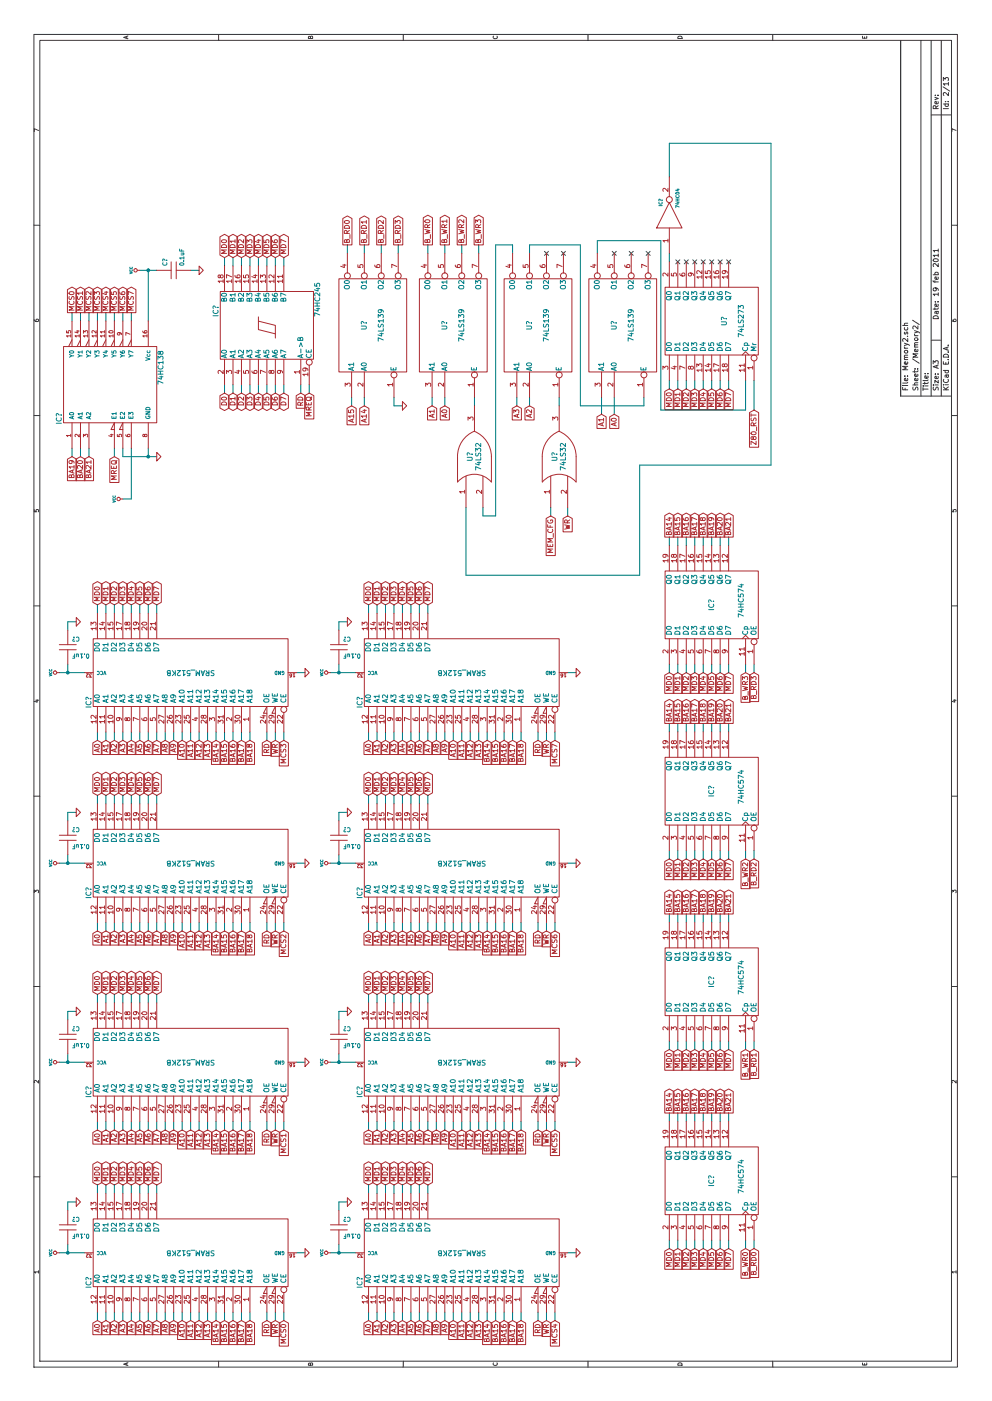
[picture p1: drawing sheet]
<svg xmlns="http://www.w3.org/2000/svg" width="297mm" height="420mm" viewBox="0 0 297 420" stroke-linecap="round" stroke-linejoin="round" font-family="sans-serif">
<g fill="none" stroke="#363539" stroke-width=".3">
<path d="M10.2 10.3h276.8v399.7h-276.8zM11.9 12.1h273.3v396.1h-273.3zM38 10.9v.6M38.4 10.8l-1.3 .4 1.3 .4M65.5 10.3v1.8M93.1 11.1l.2-.3 .4 .3v.4h-1.2l.1-.6 .4 .1 .1 .5M120.9 10.3v1.8M148 10.8a.55 .55 0 0 0 .5 .8 .55 .55 0 0 0 .5-.8M176.3 10.3v1.8M203.4 10.9a.67 .67 0 0 1 .7 0 .67 .67 0 0 1 .4 .6h-1.3zM231.6 10.3v1.8M258.6 10.9v.6h1.2v-.6"/>
<path d="M259.2 11v.5M270 12.1v106.7h15.2M276.1 12.1v106.7M279.1 12.1v106.7M282.2 12.1v106.7M11.6 39.1l-1.3-.5v.8M279.1 34.5h6.1M280.3 29.2l1 .3-1 .4M280.3 28.6h.2M280.6 32.6l-.1-.8h-.6l-.1 .8h1.5M281.2 28.6h.1M281.2 30.5l.1 .4-.2 .2h-.8v-.6l.3-.1 .2 .7"/>
<path d="M281.3 31.7l-.7 .5M282.7 26l2 1.3M282.8 24.2v-.9l.6 .5 .1-.5h.7v.9M282.8 32.6h1.5M282.8 31.2h1.5M283.4 31.2l-.1 .4 .3 .3 .6-.1 .1-.6M283.4 30.5h.1M284.2 30.5h.1M284.3 27.8v.9l-1.1-.9-.4 .3 .2 .5M284.3 25.1h-1.5l.4 .5M284.3 24.7v.9M286.6 39.1l-1.2-.5v.8"/>
<path d="M10.2 67.6h1.7M279.9 77.7a.72 .72 0 0 1 .8-.2 .72 .72 0 0 1 .5 .7 .74 .74 0 0 1-.9 .4 .74 .74 0 0 1-.5-.8zM281.3 79v1l-1.1-1-.4 .3 .1 .6M281.3 76.6h-1.5l.4 .4M281.3 75.1h-1.5l.4 .5M281.3 74.7v.9M281.3 76.1v.9M285.2 67.6h1.8M10.3 95.9l.3 .5h.7l.3-.2-.2-.4-.4-.1-.2 .3 .2 .4M270.6 97.6h1.5M271.2 99.6l-.1 .4 .2 .2 .4-.6h.4v.6M271.2 98.2l-.1 .5 .3 .3 .6-.1 .1-.7"/>
<path d="M272.1 96.9l-.9 .1 .1 .6M273.6 96l2 1.3M274.2 99.2l1.5 .7M275.2 97.8v.9l-1.1-.9-.4 .3 .1 .5M275.2 99.5l-1 .4M279.8 84.2l.2 .3h1.3M279.8 82.4h1.5M279.8 95a.81 .81 0 0 1 1-.3 .81 .81 0 0 1 .5 .9h-1.5zM280.3 84.2v.6M280.3 92.3v.6M280.3 90.5h.2M280.3 82.4v-.4l.3-.3h.6v.7"/>
<path d="M280.4 86.4l.3 .3-.1 .4-.7 .1-.1-.5 .3-.3h.8l.4 .7M280.6 93.4l.3 .7 .4-.2-.1-.5M281.2 90.5h.1M281.2 91.2l.1 .5-.2 .2-.8-.1v-.6h.3l.2 .7M281.2 83.1l.1 .4-.2 .3-.8-.1v-.6l.3-.1 .2 .8M281.3 93.4l-1 .1v.5M281.3 92.3l-.2 .4h-1.3M281.3 88.2h-1.5l.4 .5M281.3 87.8v.9M285.4 95.9l.3 .5h.7l.2-.2-.1-.4-.4-.1-.2 .3 .2 .4M270.6 116.2v.7h1.5M270.6 115.6h.2"/>
<path d="M271.1 104l.3 .4M271.1 102.9l1.5 .7M271.1 115.6h1M271.1 107.8h1M271.1 104.4h1M271.2 112.8h.1M271.2 105.2l.7-.1 .2 .5-.2 .3h-.5l-.3-.3zM271.3 116.4v.5M272 112.8h.1M272 100.9h.1M272.1 113.5v.4l-.2 .3-.7-.1v-.6l.3-.1 .1 .8M272.1 108.6v.4l-.2 .2-.7-.1v-.5l.3-.1 .1 .7"/>
<path d="M272.1 114.6l-.2 .3h-1.3M272.1 109.9h-1.5l1.1 .5-1.1 .5h1.5M272.1 107.2l-.9 .1 .1 .5M272.1 106.5l-.9 .1-.1 .4 .2 .2M272.1 101.5v1l-1.1-1-.4 .3 .2 .6M272.1 103.3l-1 .3M273.6 107.6l2 1.3M273.7 115.5h1.5M273.7 116.1l.1 .8a.63 .63 0 0 0 .8-.7h.5v.8M274.2 100.2l.3 .5M274.2 111.1v.6M274.2 104.1h1"/>
<path d="M274.2 100.7h1M274.2 110.6h.2M274.2 101.5l.7-.2 .3 .5-.3 .3h-.4l-.3-.3zM275.1 110.6h.1M275.1 113.5l.1 .4-.2 .3-.8-.1v-.6l.3-.1 .2 .8M275.1 112.2l.1 .4-.2 .3-.8-.1v-.6l.3-.1 .2 .8M275.1 104.8l.1 .4-.2 .3-.8-.1v-.6l.3-.1 .2 .8M275.2 114.8l-1 .1 .1 .6M275.2 111.1l-.2 .4h-1.3M275.2 106.1h-1.5l1.1 .5-1.1 .5h1.5M275.2 103.4l-1 .1 .1 .6M275.2 102.8h-1v.4l.2 .2"/>
<path d="M276.7 115.7h.2M276.7 116.2v.9M276.7 116.7h1.5M277.2 115.7h1M277.2 114.6v.6M277.3 112.1h.1M278.1 112.1h.1M278.2 112.8v.4l-.2 .2h-.7v-.6l.3-.1 .1 .7M278.2 114.6l-.2 .4h-1.3M278.2 113.9l-.2 .2h-1.3M279.1 102h3.1M279.8 115.5h.1"/>
<path d="M279.8 109.1v-.9l.5 .5 .2-.5h.7v.9M279.8 116.1l.1 .8a.63 .63 0 0 0 .8-.7h.5v.8M280.3 115.5h1M280.3 112.2h.2M280.8 109.6v.8M281.2 112.2h.1M281.2 112.9l.1 .4-.2 .3-.8-.1v-.6l.3-.1 .2 .8M281.3 114.1v.8l-1-.8v.8M281.3 109.5l-1.5 .5 1.5 .5M282.8 115.4h.2M282.8 108.5v.7h1.5v-.7M282.8 116.9h1.5"/>
<path d="M282.8 116l.9 .9M282.8 111.1h1.5M283 113.8a.69 .69 0 0 0 .6 .9 .69 .69 0 0 0 .6-.9M283 106.4a.79 .79 0 0 1 .9-.1 .79 .79 0 0 1 .4 .8h-1.5zM283.3 115.4h1M283.4 111.1l-.1 .4 .3 .3h.6l.1-.7M283.5 108.7v.5M283.7 112.5l.3 .7 .3-.2v-.5M283.9 104.2v.7M284.2 107.8h.1M284.2 105.6h.1M284.2 103.5h.1"/>
<path d="M284.3 112.5h-.9v.6M284.3 104l-1.5 .5 1.5 .5M284.3 116l-.8 .7M10.2 124.6h1.7M285.2 124.6h1.8M10.3 152.8v.7h.6v-.7h.5v.7M285.4 152.8v.7h.6v-.7h.5v.7M10.2 181.7h1.7M285.2 181.7h1.8M10.7 210h.9M11.2 209.8v.8l-1-.3M285.8 210h.8"/>
<path d="M286.2 209.8v.8l-.9-.3M10.2 238.8h1.7M285.2 238.8h1.8M10.3 267.7v-.8l.5 .5 .1-.4h.5v.7M285.4 267.7v-.8l.5 .5 .1-.4h.5v.7M10.2 295.9h1.7M285.2 295.9h1.8M11.6 324v.8l-.9-.8-.4 .2 .1 .5M286.6 324v.8l-.8-.8-.4 .2 .1 .5M10.2 352.9h1.7M285.2 352.9h1.8M11.6 381.4h-1.3l.4 .4"/>
<path d="M11.6 381.1v.7M286.6 381.4h-1.2l.4 .4M286.6 381.1v.7M38 408.8v.6M38.4 408.7l-1.3 .4 1.3 .4M65.5 408.2v1.8M93.1 409l.2-.3 .4 .3v.4h-1.2l.1-.6 .4 .1 .1 .5M120.9 408.2v1.8M148 408.7a.55 .55 0 0 0 .5 .8 .55 .55 0 0 0 .5-.8M176.3 408.2v1.8M203.4 408.8a.67 .67 0 0 1 .7 0 .67 .67 0 0 1 .4 .6h-1.3zM231.6 408.2v1.8"/>
<path d="M258.6 408.8v.6h1.2v-.6M259.2 408.9v.5"/>
</g>
<g fill="none" stroke="#ac2a30" stroke-width=".3">
<path d="M199.3 117.4l1.4-.8 1.3 .8v5.5h-2.7zM199.8 119.6a.81 .81 0 0 1 1-.3 .81 .81 0 0 1 .5 .9h-1.6zM199.9 118a.72 .72 0 0 1 .8-.3 .72 .72 0 0 1 .5 .8 .74 .74 0 0 1-.9 .3 .74 .74 0 0 1-.5-.7zM201.8 117.4l1.4-.8 1.4 .8v5.5h-2.8zM202.4 119.6a.81 .81 0 0 1 .9-.3 .81 .81 0 0 1 .5 .9h-1.5zM203.8 118.3h-1.5l.4 .4M203.8 117.8v.9M204.4 117.4l1.3-.8 1.4 .8v5.5h-2.7zM204.9 119.6a.81 .81 0 0 1 .9-.3 .81 .81 0 0 1 .5 .9h-1.5zM206.3 117.8v1l-1-1-.5 .3 .2 .6M206.9 117.4l1.4-.8 1.4 .8v5.5h-2.8zM207.4 118.8v-1l.5 .5 .2-.4h.7v.9"/>
<path d="M207.4 119.6a.81 .81 0 0 1 1-.3 .81 .81 0 0 1 .5 .9h-1.5zM209.4 117.4l1.4-.8 1.4 .8v5.5h-2.8zM210 119.6a.81 .81 0 0 1 .9-.3 .81 .81 0 0 1 .5 .9h-1.5zM210.4 118h1M210.9 117.7v1l-1.1-.4M212 117.4l1.4-.8 1.3 .8v5.5h-2.7zM212.4 117.9v.7l.8 .1-.1-.7 .7-.1v.8M212.5 119.6a.81 .81 0 0 1 1-.3 .81 .81 0 0 1 .5 .9h-1.6zM214.5 117.4l1.4-.8 1.4 .8v5.5h-2.8zM215 118l.4 .6 .8 .1 .3-.3-.1-.5-.8 .1v.4l.3 .3M215.1 119.6a.81 .81 0 0 1 .9-.3 .81 .81 0 0 1 .5 .9h-1.5zM217.1 117.4l1.3-.8 1.4 .8v5.5h-2.7z"/>
<path d="M217.6 119.6a.81 .81 0 0 1 .9-.3 .81 .81 0 0 1 .5 .9h-1.5zM219 118.4l-1.5-.7v1.1M201.3 120.9h-1.6l1.1 .5-1.1 .5h1.6M203.8 120.9h-1.5l1.1 .5-1.1 .5h1.5M206.3 120.9h-1.5l1.1 .5-1.1 .5h1.5M208.9 120.9h-1.5l1.1 .5-1.1 .5h1.5M211.4 120.9h-1.5l1.1 .5-1.1 .5h1.5M214 120.9h-1.6l1.1 .5-1.1 .5h1.6M216.5 120.9h-1.5l1.1 .5-1.1 .5h1.5M219 120.9h-1.5l1.1 .5-1.1 .5h1.5M27.8 175.2l1.4-.8 1.4 .8v5.4l-1.4 .8-1.4-.8zM28.4 177.8a.81 .81 0 0 1 .9-.3 .81 .81 0 0 1 .5 .9h-1.5z"/>
<path d="M28.4 176.2a.72 .72 0 0 1 .9-.2 .72 .72 0 0 1 .4 .7 .74 .74 0 0 1-.8 .3 .74 .74 0 0 1-.5-.7zM29.8 179.1h-1.5l1.1 .5-1.1 .5h1.5M30.4 175.2l1.4-.8 1.3 .8v5.4l-1.3 .8-1.4-.8zM30.9 177.8a.81 .81 0 0 1 1-.3 .81 .81 0 0 1 .5 .9h-1.6zM32.4 179.1h-1.6l1.1 .5-1.1 .5h1.6M32.4 176.5h-1.6l.5 .4M32.4 176v.9M32.9 175.2l1.4-.8 1.4 .8v5.4l-1.4 .8-1.4-.8zM33.5 177.8a.81 .81 0 0 1 .9-.3 .81 .81 0 0 1 .5 .9h-1.5zM34.9 179.1h-1.5l1.1 .5-1.1 .5h1.5M34.9 176v1l-1.1-1-.4 .3 .1 .6M35.5 175.2l1.3-.8 1.4 .8v5.4l-1.4 .8-1.3-.8z"/>
<path d="M35.9 177v-1l.6 .5 .2-.4h.6v.9M36 177.8a.81 .81 0 0 1 .9-.3 .81 .81 0 0 1 .5 .9h-1.5zM37.4 179.1h-1.5l1.1 .5-1.1 .5h1.5M38 175.2l1.4-.8 1.3 .8v5.4l-1.3 .8-1.4-.8zM38.5 177.8a.81 .81 0 0 1 1-.3 .81 .81 0 0 1 .5 .9h-1.5zM39 176.2h1M39.5 176v.9l-1.1-.4M40 179.1h-1.5l1 .5-1 .5h1.5M40.5 175.2l1.4-.8 1.4 .8v5.4l-1.4 .8-1.4-.8zM41 176.1v.8h.7v-.7l.7-.1v.8M41.1 177.8a.81 .81 0 0 1 .9-.3 .81 .81 0 0 1 .5 .9h-1.5zM42.5 179.1h-1.5l1.1 .5-1.1 .5h1.5"/>
<path d="M43.1 175.2l1.4-.8 1.3 .8v5.4l-1.3 .8-1.4-.8zM43.5 176.2l.4 .7h.9l.3-.3-.2-.5-.7 .1-.1 .4 .3 .3M43.6 177.8a.81 .81 0 0 1 1-.3 .81 .81 0 0 1 .5 .9h-1.6zM45.1 179.1h-1.6l1.1 .5-1.1 .5h1.6M45.6 175.2l1.4-.8 1.4 .8v5.4l-1.4 .8-1.4-.8zM46.2 177.8a.81 .81 0 0 1 .9-.3 .81 .81 0 0 1 .5 .9h-1.5zM47.6 179.1h-1.5l1.1 .5-1.1 .5h1.5M47.6 176.6l-1.5-.6v1M109.1 175.2l1.4-.8 1.4 .8v5.4l-1.4 .8-1.4-.8zM109.7 177.8a.81 .81 0 0 1 .9-.3 .81 .81 0 0 1 .5 .9h-1.5zM109.7 176.2a.72 .72 0 0 1 .9-.2 .72 .72 0 0 1 .4 .7 .74 .74 0 0 1-.8 .3 .74 .74 0 0 1-.5-.7zM111.1 179.1h-1.5l1.1 .5-1.1 .5h1.5"/>
<path d="M111.7 175.2l1.3-.8 1.4 .8v5.4l-1.4 .8-1.3-.8zM112.2 177.8a.81 .81 0 0 1 .9-.3 .81 .81 0 0 1 .5 .9h-1.5zM113.6 179.1h-1.5l1.1 .5-1.1 .5h1.5M113.6 176.5h-1.5l.4 .4M113.6 176v.9M114.2 175.2l1.4-.8 1.3 .8v5.4l-1.3 .8-1.4-.8zM114.7 177.8a.81 .81 0 0 1 1-.3 .81 .81 0 0 1 .5 .9h-1.5zM116.2 179.1h-1.5l1 .5-1 .5h1.5M116.2 176v1l-1.1-1-.4 .3 .1 .6M116.7 175.2l1.4-.8 1.4 .8v5.4l-1.4 .8-1.4-.8zM117.2 177v-1l.6 .5 .1-.4h.7v.9M117.3 177.8a.81 .81 0 0 1 .9-.3 .81 .81 0 0 1 .5 .9h-1.5z"/>
<path d="M118.7 179.1h-1.5l1.1 .5-1.1 .5h1.5M119.3 175.2l1.4-.8 1.3 .8v5.4l-1.3 .8-1.4-.8zM119.8 177.8a.81 .81 0 0 1 1-.3 .81 .81 0 0 1 .5 .9h-1.6zM120.2 176.2h1.1M120.8 176v.9l-1.1-.4M121.3 179.1h-1.6l1.1 .5-1.1 .5h1.6M121.8 175.2l1.4-.8 1.4 .8v5.4l-1.4 .8-1.4-.8zM122.3 176.1v.8h.7l-.1-.7 .8-.1v.8M122.4 177.8a.81 .81 0 0 1 .9-.3 .81 .81 0 0 1 .5 .9h-1.5zM123.8 179.1h-1.5l1.1 .5-1.1 .5h1.5M124.4 175.2l1.3-.8 1.4 .8v5.4l-1.4 .8-1.3-.8zM124.8 176.2l.4 .7h.9l.2-.3-.1-.5-.7 .1-.1 .4 .3 .3"/>
<path d="M124.9 177.8a.81 .81 0 0 1 .9-.3 .81 .81 0 0 1 .5 .9h-1.5zM126.3 179.1h-1.5l1.1 .5-1.1 .5h1.5M126.9 175.2l1.4-.8 1.3 .8v5.4l-1.3 .8-1.4-.8zM127.4 177.8a.81 .81 0 0 1 1-.3 .81 .81 0 0 1 .5 .9h-1.5zM128.9 179.1h-1.5l1 .5-1 .5h1.5M128.9 176.6l-1.5-.6v1M199.3 202.5l1.4-.8 1.3 .8v5.4h-2.7zM199.8 203.1a.73 .73 0 0 1 .9-.3 .73 .73 0 0 1 .5 .8 .74 .74 0 0 1-.9 .3 .74 .74 0 0 1-.5-.8zM200 204.5a.79 .79 0 0 1 .9-.1 .79 .79 0 0 1 .4 .8h-1.6zM201.3 206h-1.6l1.1 .5-1.1 .5h1.6M201.8 202.5l1.4-.8 1.4 .8v5.4h-2.8zM202.4 204.7a.81 .81 0 0 1 .9-.3 .81 .81 0 0 1 .5 .8h-1.5z"/>
<path d="M203.8 206h-1.5l1.1 .5-1.1 .5h1.5M203.8 203.3h-1.5l.4 .5M203.8 202.9v.9M204.4 202.5l1.3-.8 1.4 .8v5.4h-2.7zM204.9 204.7a.81 .81 0 0 1 .9-.3 .81 .81 0 0 1 .5 .8h-1.5zM206.3 206h-1.5l1.1 .5-1.1 .5h1.5M206.3 202.9v1l-1-1-.5 .3 .2 .6M206.9 202.5l1.4-.8 1.4 .8v5.4h-2.8zM207.4 203.9v-1l.5 .5 .2-.4h.7v.9M207.4 204.7a.81 .81 0 0 1 1-.3 .81 .81 0 0 1 .5 .8h-1.5zM208.9 206h-1.5l1.1 .5-1.1 .5h1.5M209.4 202.5l1.4-.8 1.4 .8v5.4h-2.8z"/>
<path d="M210.1 204.5a.79 .79 0 0 1 .9-.1 .79 .79 0 0 1 .4 .8h-1.5zM210.4 203.1h1M210.9 202.8v1l-1.1-.4M211.4 206h-1.5l1.1 .5-1.1 .5h1.5M212 202.5l1.4-.8 1.3 .8v5.4h-2.7zM212.4 203v.7l.8 .1-.1-.7 .7-.1v.8M212.7 204.5a.79 .79 0 0 1 .9-.1 .79 .79 0 0 1 .4 .8h-1.6zM214 206h-1.6l1.1 .5-1.1 .5h1.6M214.5 202.5l1.4-.8 1.4 .8v5.4h-2.8zM215 203.1l.4 .6 .8 .1 .3-.3-.1-.5-.8 .1v.4l.3 .3M215.1 204.7a.81 .81 0 0 1 .9-.3 .81 .81 0 0 1 .5 .8h-1.5zM216.5 206h-1.5l1.1 .5-1.1 .5h1.5"/>
<path d="M217.1 202.5l1.3-.8 1.4 .8v5.4h-2.7zM217.6 204.7a.81 .81 0 0 1 .9-.3 .81 .81 0 0 1 .5 .8h-1.5zM219 206h-1.5l1.1 .5-1.1 .5h1.5M219 203.5l-1.5-.7v1.1M27.8 232.3l1.4-.7 1.4 .7v5.5l-1.4 .7-1.4-.7zM28.4 234.9a.81 .81 0 0 1 .9-.2 .81 .81 0 0 1 .5 .8h-1.5zM28.4 233.3a.72 .72 0 0 1 .9-.2 .72 .72 0 0 1 .4 .7 .74 .74 0 0 1-.8 .4 .74 .74 0 0 1-.5-.8zM29.8 236.3h-1.5l1.1 .5-1.1 .5h1.5M30.4 232.3l1.4-.7 1.3 .7v5.5l-1.3 .7-1.4-.7zM30.9 234.9a.81 .81 0 0 1 1-.2 .81 .81 0 0 1 .5 .8h-1.6zM32.4 236.3h-1.6l1.1 .5-1.1 .5h1.6M32.4 233.6h-1.6l.5 .5"/>
<path d="M32.4 233.2v.9M32.9 232.3l1.4-.7 1.4 .7v5.5l-1.4 .7-1.4-.7zM33.5 234.9a.81 .81 0 0 1 .9-.2 .81 .81 0 0 1 .5 .8h-1.5zM34.9 236.3h-1.5l1.1 .5-1.1 .5h1.5M34.9 233.2v.9l-1.1-.9-.4 .3 .1 .6M35.5 232.3l1.3-.7 1.4 .7v5.5l-1.4 .7-1.3-.7zM35.9 234.1v-.9l.6 .5 .2-.4h.6v.8M36 234.9a.81 .81 0 0 1 .9-.2 .81 .81 0 0 1 .5 .8h-1.5zM37.4 236.3h-1.5l1.1 .5-1.1 .5h1.5M38 232.3l1.4-.7 1.3 .7v5.5l-1.3 .7-1.4-.7zM38.5 234.9a.81 .81 0 0 1 1-.2 .81 .81 0 0 1 .5 .8h-1.5zM39 233.3h1"/>
<path d="M39.5 233.1v1l-1.1-.4M40 236.3h-1.5l1 .5-1 .5h1.5M40.5 232.3l1.4-.7 1.4 .7v5.5l-1.4 .7-1.4-.7zM41 233.3v.7l.7 .1v-.8h.7v.8M41.1 234.9a.81 .81 0 0 1 .9-.2 .81 .81 0 0 1 .5 .8h-1.5zM42.5 236.3h-1.5l1.1 .5-1.1 .5h1.5M43.1 232.3l1.4-.7 1.3 .7v5.5l-1.3 .7-1.4-.7zM43.5 233.3l.4 .7 .9 .1 .3-.3-.2-.5h-.7l-.1 .5 .3 .3M43.6 234.9a.81 .81 0 0 1 1-.2 .81 .81 0 0 1 .5 .8h-1.6zM45.1 236.3h-1.6l1.1 .5-1.1 .5h1.6M45.6 232.3l1.4-.7 1.4 .7v5.5l-1.4 .7-1.4-.7zM46.2 234.9a.81 .81 0 0 1 .9-.2 .81 .81 0 0 1 .5 .8h-1.5z"/>
<path d="M47.6 236.3h-1.5l1.1 .5-1.1 .5h1.5M47.6 233.8l-1.5-.7v1M109.1 232.3l1.4-.7 1.4 .7v5.5l-1.4 .7-1.4-.7zM109.7 234.9a.81 .81 0 0 1 .9-.2 .81 .81 0 0 1 .5 .8h-1.5zM109.7 233.3a.72 .72 0 0 1 .9-.2 .72 .72 0 0 1 .4 .7 .74 .74 0 0 1-.8 .4 .74 .74 0 0 1-.5-.8zM111.1 236.3h-1.5l1.1 .5-1.1 .5h1.5M111.7 232.3l1.3-.7 1.4 .7v5.5l-1.4 .7-1.3-.7zM112.2 234.9a.81 .81 0 0 1 .9-.2 .81 .81 0 0 1 .5 .8h-1.5zM113.6 236.3h-1.5l1.1 .5-1.1 .5h1.5M113.6 233.6h-1.5l.4 .5M113.6 233.2v.9M114.2 232.3l1.4-.7 1.3 .7v5.5l-1.3 .7-1.4-.7z"/>
<path d="M114.7 234.9a.81 .81 0 0 1 1-.2 .81 .81 0 0 1 .5 .8h-1.5zM116.2 236.3h-1.5l1 .5-1 .5h1.5M116.2 233.2v.9l-1.1-.9-.4 .3 .1 .6M116.7 232.3l1.4-.7 1.4 .7v5.5l-1.4 .7-1.4-.7zM117.2 234.1v-.9l.6 .5 .1-.4h.7v.8M117.3 234.9a.81 .81 0 0 1 .9-.2 .81 .81 0 0 1 .5 .8h-1.5zM118.7 236.3h-1.5l1.1 .5-1.1 .5h1.5M119.3 232.3l1.4-.7 1.3 .7v5.5l-1.3 .7-1.4-.7zM119.8 234.9a.81 .81 0 0 1 1-.2 .81 .81 0 0 1 .5 .8h-1.6zM120.2 233.3h1.1M120.8 233.1v1l-1.1-.4M121.3 236.3h-1.6l1.1 .5-1.1 .5h1.6"/>
<path d="M121.8 232.3l1.4-.7 1.4 .7v5.5l-1.4 .7-1.4-.7zM122.3 233.3v.7l.7 .1-.1-.8h.8v.8M122.4 234.9a.81 .81 0 0 1 .9-.2 .81 .81 0 0 1 .5 .8h-1.5zM123.8 236.3h-1.5l1.1 .5-1.1 .5h1.5M124.4 232.3l1.3-.7 1.4 .7v5.5l-1.4 .7-1.3-.7zM124.8 233.3l.4 .7 .9 .1 .2-.3-.1-.5h-.7l-.1 .5 .3 .3M124.9 234.9a.81 .81 0 0 1 .9-.2 .81 .81 0 0 1 .5 .8h-1.5zM126.3 236.3h-1.5l1.1 .5-1.1 .5h1.5M126.9 232.3l1.4-.7 1.3 .7v5.5l-1.3 .7-1.4-.7zM127.4 234.9a.81 .81 0 0 1 1-.2 .81 .81 0 0 1 .5 .8h-1.5zM128.9 236.3h-1.5l1 .5-1 .5h1.5M128.9 233.8l-1.5-.7v1"/>
<path d="M199.3 258.4l1.4-.8 1.3 .8v5.4h-2.7zM199.8 259a.73 .73 0 0 1 .9-.3 .73 .73 0 0 1 .5 .8 .74 .74 0 0 1-.9 .3 .74 .74 0 0 1-.5-.8zM201.8 258.4l1.4-.8 1.4 .8v5.4h-2.8zM203.8 259.2h-1.5l.4 .5M203.8 258.8v.9M204.4 258.4l1.3-.8 1.4 .8v5.4h-2.7zM206.3 258.8v.9l-1-.9-.5 .3 .2 .6M206.9 258.4l1.4-.8 1.4 .8v5.4h-2.8zM207.4 259.7v-.9l.5 .5 .2-.4h.7v.8M209.4 258.4l1.4-.8 1.4 .8v5.4h-2.8zM210.4 258.9h1M210.9 258.7v1l-1.1-.4"/>
<path d="M212 258.4l1.4-.8 1.3 .8v5.4h-2.7zM212.4 258.9v.7l.8 .1-.1-.8h.7v.8M214.5 258.4l1.4-.8 1.4 .8v5.4h-2.8zM215 258.9l.4 .7 .8 .1 .3-.3-.1-.5h-.8v.5l.3 .3M217.1 258.4l1.3-.8 1.4 .8v5.4h-2.7zM219 259.4l-1.5-.7v1M199.8 260.5a.81 .81 0 0 1 1-.2 .81 .81 0 0 1 .5 .8h-1.6zM201.3 261.9h-1.6l1.1 .5-1.1 .5h1.6M202.4 260.5a.81 .81 0 0 1 .9-.2 .81 .81 0 0 1 .5 .8h-1.5zM203.8 261.9h-1.5l1.1 .5-1.1 .5h1.5M204.9 260.5a.81 .81 0 0 1 .9-.2 .81 .81 0 0 1 .5 .8h-1.5zM206.3 261.9h-1.5l1.1 .5-1.1 .5h1.5"/>
<path d="M207.4 260.5a.81 .81 0 0 1 1-.2 .81 .81 0 0 1 .5 .8h-1.5zM208.9 261.9h-1.5l1.1 .5-1.1 .5h1.5M210.1 260.4a.79 .79 0 0 1 .9-.1 .79 .79 0 0 1 .4 .8h-1.5zM211.4 261.9h-1.5l1.1 .5-1.1 .5h1.5M212.5 260.5a.81 .81 0 0 1 1-.2 .81 .81 0 0 1 .5 .8h-1.6zM214 261.9h-1.6l1.1 .5-1.1 .5h1.6M215.1 260.5a.81 .81 0 0 1 .9-.2 .81 .81 0 0 1 .5 .8h-1.5zM216.5 261.9h-1.5l1.1 .5-1.1 .5h1.5M217.6 260.5a.81 .81 0 0 1 .9-.2 .81 .81 0 0 1 .5 .8h-1.5zM219 261.9h-1.5l1.1 .5-1.1 .5h1.5M27.8 292l1.4-.7 1.4 .7v5.5l-1.4 .7-1.4-.7zM28.4 293a.72 .72 0 0 1 .9-.2 .72 .72 0 0 1 .4 .7 .74 .74 0 0 1-.8 .4 .74 .74 0 0 1-.5-.8z"/>
<path d="M28.5 294.5a.79 .79 0 0 1 .9-.1 .79 .79 0 0 1 .4 .8h-1.5zM29.8 296h-1.5l1.1 .5-1.1 .5h1.5M30.4 292l1.4-.7 1.3 .7v5.5l-1.3 .7-1.4-.7zM31.1 294.5a.79 .79 0 0 1 .9-.1 .79 .79 0 0 1 .4 .8h-1.6zM32.4 296h-1.6l1.1 .5-1.1 .5h1.6M32.4 293.3h-1.6l.5 .5M32.4 292.9v.9M32.9 292l1.4-.7 1.4 .7v5.5l-1.4 .7-1.4-.7zM33.6 294.5a.79 .79 0 0 1 .9-.1 .79 .79 0 0 1 .4 .8h-1.5zM34.9 296h-1.5l1.1 .5-1.1 .5h1.5M34.9 292.9v.9l-1.1-.9-.4 .3 .1 .6M35.5 292l1.3-.7 1.4 .7v5.5l-1.4 .7-1.3-.7z"/>
<path d="M35.9 293.8v-.9l.6 .5 .2-.4h.6v.8M36 294.6a.81 .81 0 0 1 .9-.2 .81 .81 0 0 1 .5 .8h-1.5zM37.4 296h-1.5l1.1 .5-1.1 .5h1.5M38 292l1.4-.7 1.3 .7v5.5l-1.3 .7-1.4-.7zM38.5 294.6a.81 .81 0 0 1 1-.2 .81 .81 0 0 1 .5 .8h-1.5zM39 293h1M39.5 292.8v1l-1.1-.4M40 296h-1.5l1 .5-1 .5h1.5M40.5 292l1.4-.7 1.4 .7v5.5l-1.4 .7-1.4-.7zM41 293v.7l.7 .1v-.8h.7v.8M41.1 294.6a.81 .81 0 0 1 .9-.2 .81 .81 0 0 1 .5 .8h-1.5zM42.5 296h-1.5l1.1 .5-1.1 .5h1.5"/>
<path d="M43.1 292l1.4-.7 1.3 .7v5.5l-1.3 .7-1.4-.7zM43.5 293l.4 .7 .9 .1 .3-.3-.2-.5h-.7l-.1 .5 .3 .3M43.6 294.6a.81 .81 0 0 1 1-.2 .81 .81 0 0 1 .5 .8h-1.6zM45.1 296h-1.6l1.1 .5-1.1 .5h1.6M45.6 292l1.4-.7 1.4 .7v5.5l-1.4 .7-1.4-.7zM46.2 294.6a.81 .81 0 0 1 .9-.2 .81 .81 0 0 1 .5 .8h-1.5zM47.6 296h-1.5l1.1 .5-1.1 .5h1.5M47.6 293.5l-1.5-.7v1M109.1 292l1.4-.7 1.4 .7v5.5l-1.4 .7-1.4-.7zM109.7 294.6a.81 .81 0 0 1 .9-.2 .81 .81 0 0 1 .5 .8h-1.5zM109.7 293a.72 .72 0 0 1 .9-.2 .72 .72 0 0 1 .4 .7 .74 .74 0 0 1-.8 .4 .74 .74 0 0 1-.5-.8zM111.1 296h-1.5l1.1 .5-1.1 .5h1.5"/>
<path d="M111.7 292l1.3-.7 1.4 .7v5.5l-1.4 .7-1.3-.7zM112.2 294.6a.81 .81 0 0 1 .9-.2 .81 .81 0 0 1 .5 .8h-1.5zM113.6 296h-1.5l1.1 .5-1.1 .5h1.5M113.6 293.3h-1.5l.4 .5M113.6 292.9v.9M114.2 292l1.4-.7 1.3 .7v5.5l-1.3 .7-1.4-.7zM114.7 294.6a.81 .81 0 0 1 1-.2 .81 .81 0 0 1 .5 .8h-1.5zM116.2 296h-1.5l1 .5-1 .5h1.5M116.2 292.9v.9l-1.1-.9-.4 .3 .1 .6M116.7 292l1.4-.7 1.4 .7v5.5l-1.4 .7-1.4-.7zM117.2 293.8v-.9l.6 .5 .1-.4h.7v.8M117.3 294.6a.81 .81 0 0 1 .9-.2 .81 .81 0 0 1 .5 .8h-1.5z"/>
<path d="M118.7 296h-1.5l1.1 .5-1.1 .5h1.5M119.3 292l1.4-.7 1.3 .7v5.5l-1.3 .7-1.4-.7zM119.8 294.6a.81 .81 0 0 1 1-.2 .81 .81 0 0 1 .5 .8h-1.6zM120.2 293h1.1M120.8 292.8v1l-1.1-.4M121.3 296h-1.6l1.1 .5-1.1 .5h1.6M121.8 292l1.4-.7 1.4 .7v5.5l-1.4 .7-1.4-.7zM122.3 293v.7l.7 .1-.1-.8h.8v.8M122.4 294.6a.81 .81 0 0 1 .9-.2 .81 .81 0 0 1 .5 .8h-1.5zM123.8 296h-1.5l1.1 .5-1.1 .5h1.5M124.4 292l1.3-.7 1.4 .7v5.5l-1.4 .7-1.3-.7zM124.8 293l.4 .7 .9 .1 .2-.3-.1-.5h-.7l-.1 .5 .3 .3"/>
<path d="M124.9 294.6a.81 .81 0 0 1 .9-.2 .81 .81 0 0 1 .5 .8h-1.5zM126.3 296h-1.5l1.1 .5-1.1 .5h1.5M126.9 292l1.4-.7 1.3 .7v5.5l-1.3 .7-1.4-.7zM127.4 294.6a.81 .81 0 0 1 1-.2 .81 .81 0 0 1 .5 .8h-1.5zM128.9 296h-1.5l1 .5-1 .5h1.5M128.9 293.5l-1.5-.7v1M199.3 315.5l1.4-.8 1.3 .8v5.5h-2.7zM199.9 316.1a.72 .72 0 0 1 .8-.2 .72 .72 0 0 1 .5 .7 .74 .74 0 0 1-.9 .3 .74 .74 0 0 1-.5-.7zM200 317.5a.79 .79 0 0 1 .9-.1 .79 .79 0 0 1 .4 .9h-1.6zM201.3 319h-1.6l1.1 .5-1.1 .5h1.6M201.8 315.5l1.4-.8 1.4 .8v5.5h-2.8zM202.5 317.5a.79 .79 0 0 1 .9-.1 .79 .79 0 0 1 .4 .9h-1.5z"/>
<path d="M203.8 319h-1.5l1.1 .5-1.1 .5h1.5M203.8 316.4h-1.5l.4 .4M203.8 315.9v.9M204.4 315.5l1.3-.8 1.4 .8v5.5h-2.7zM205.1 317.5a.79 .79 0 0 1 .9-.1 .79 .79 0 0 1 .3 .9h-1.5zM206.3 319h-1.5l1.1 .5-1.1 .5h1.5M206.3 315.9v1l-1-1-.5 .3 .2 .6M206.9 315.5l1.4-.8 1.4 .8v5.5h-2.8zM207.4 316.9v-1l.5 .6 .2-.5h.7v.9M207.6 317.5a.79 .79 0 0 1 .9-.1 .79 .79 0 0 1 .4 .9h-1.5zM208.9 319h-1.5l1.1 .5-1.1 .5h1.5M209.4 315.5l1.4-.8 1.4 .8v5.5h-2.8z"/>
<path d="M210.1 317.5a.79 .79 0 0 1 .9-.1 .79 .79 0 0 1 .4 .9h-1.5zM210.4 316.1h1M210.9 315.9v.9l-1.1-.3M211.4 319h-1.5l1.1 .5-1.1 .5h1.5M212 315.5l1.4-.8 1.3 .8v5.5h-2.7zM212.4 316v.8h.8l-.1-.7 .7-.1v.8M212.7 317.5a.79 .79 0 0 1 .9-.1 .79 .79 0 0 1 .4 .9h-1.6zM214 319h-1.6l1.1 .5-1.1 .5h1.6M214.5 315.5l1.4-.8 1.4 .8v5.5h-2.8zM215 316.1l.4 .7h.8l.3-.3-.1-.5-.8 .1v.4l.3 .3M215.2 317.5a.79 .79 0 0 1 .9-.1 .79 .79 0 0 1 .4 .9h-1.5zM216.5 319h-1.5l1.1 .5-1.1 .5h1.5"/>
<path d="M217.1 315.5l1.3-.8 1.4 .8v5.5h-2.7zM217.8 317.5a.79 .79 0 0 1 .9-.1 .79 .79 0 0 1 .3 .9h-1.5zM219 319h-1.5l1.1 .5-1.1 .5h1.5M219 316.5l-1.5-.6v1M27.8 349.2l1.4-.8 1.4 .8v5.4l-1.4 .8-1.4-.8zM28.4 350.2a.72 .72 0 0 1 .9-.3 .72 .72 0 0 1 .4 .8 .74 .74 0 0 1-.8 .3 .74 .74 0 0 1-.5-.7zM28.5 351.6a.79 .79 0 0 1 .9-.1 .79 .79 0 0 1 .4 .9h-1.5zM29.8 353.1h-1.5l1.1 .5-1.1 .5h1.5M30.4 349.2l1.4-.8 1.3 .8v5.4l-1.3 .8-1.4-.8zM31.1 351.6a.79 .79 0 0 1 .9-.1 .79 .79 0 0 1 .4 .9h-1.6zM32.4 353.1h-1.6l1.1 .5-1.1 .5h1.6M32.4 350.5h-1.6l.5 .4"/>
<path d="M32.4 350v.9M32.9 349.2l1.4-.8 1.4 .8v5.4l-1.4 .8-1.4-.8zM33.6 351.6a.79 .79 0 0 1 .9-.1 .79 .79 0 0 1 .4 .9h-1.5zM34.9 353.1h-1.5l1.1 .5-1.1 .5h1.5M34.9 350v1l-1.1-1-.4 .3 .1 .6M35.5 349.2l1.3-.8 1.4 .8v5.4l-1.4 .8-1.3-.8zM35.9 351v-1l.6 .5 .2-.4h.6v.9M36 351.8a.81 .81 0 0 1 .9-.3 .81 .81 0 0 1 .5 .9h-1.5zM37.4 353.1h-1.5l1.1 .5-1.1 .5h1.5M38 349.2l1.4-.8 1.3 .8v5.4l-1.3 .8-1.4-.8zM38.5 351.8a.81 .81 0 0 1 1-.3 .81 .81 0 0 1 .5 .9h-1.5zM39 350.2h1"/>
<path d="M39.5 350v.9l-1.1-.4M40 353.1h-1.5l1 .5-1 .5h1.5M40.5 349.2l1.4-.8 1.4 .8v5.4l-1.4 .8-1.4-.8zM41 350.1v.7l.7 .1v-.7l.7-.1v.8M41.1 351.8a.81 .81 0 0 1 .9-.3 .81 .81 0 0 1 .5 .9h-1.5zM42.5 353.1h-1.5l1.1 .5-1.1 .5h1.5M43.1 349.2l1.4-.8 1.3 .8v5.4l-1.3 .8-1.4-.8zM43.5 350.2l.4 .6 .9 .1 .3-.3-.2-.5-.7 .1-.1 .4 .3 .3M43.6 351.8a.81 .81 0 0 1 1-.3 .81 .81 0 0 1 .5 .9h-1.6zM45.1 353.1h-1.6l1.1 .5-1.1 .5h1.6M45.6 349.2l1.4-.8 1.4 .8v5.4l-1.4 .8-1.4-.8zM46.2 351.8a.81 .81 0 0 1 .9-.3 .81 .81 0 0 1 .5 .9h-1.5z"/>
<path d="M47.6 353.1h-1.5l1.1 .5-1.1 .5h1.5M47.6 350.6l-1.5-.6v1M109.1 349.2l1.4-.8 1.4 .8v5.4l-1.4 .8-1.4-.8zM109.7 351.8a.81 .81 0 0 1 .9-.3 .81 .81 0 0 1 .5 .9h-1.5zM109.7 350.2a.72 .72 0 0 1 .9-.3 .72 .72 0 0 1 .4 .8 .74 .74 0 0 1-.8 .3 .74 .74 0 0 1-.5-.7zM111.1 353.1h-1.5l1.1 .5-1.1 .5h1.5M111.7 349.2l1.3-.8 1.4 .8v5.4l-1.4 .8-1.3-.8zM112.2 351.8a.81 .81 0 0 1 .9-.3 .81 .81 0 0 1 .5 .9h-1.5zM113.6 353.1h-1.5l1.1 .5-1.1 .5h1.5M113.6 350.5h-1.5l.4 .4M113.6 350v.9M114.2 349.2l1.4-.8 1.3 .8v5.4l-1.3 .8-1.4-.8z"/>
<path d="M114.7 351.8a.81 .81 0 0 1 1-.3 .81 .81 0 0 1 .5 .9h-1.5zM116.2 353.1h-1.5l1 .5-1 .5h1.5M116.2 350v1l-1.1-1-.4 .3 .1 .6M116.7 349.2l1.4-.8 1.4 .8v5.4l-1.4 .8-1.4-.8zM117.2 351v-1l.6 .5 .1-.4h.7v.9M117.3 351.8a.81 .81 0 0 1 .9-.3 .81 .81 0 0 1 .5 .9h-1.5zM118.7 353.1h-1.5l1.1 .5-1.1 .5h1.5M119.3 349.2l1.4-.8 1.3 .8v5.4l-1.3 .8-1.4-.8zM119.8 351.8a.81 .81 0 0 1 1-.3 .81 .81 0 0 1 .5 .9h-1.6zM120.2 350.2h1.1M120.8 350v.9l-1.1-.4M121.3 353.1h-1.6l1.1 .5-1.1 .5h1.6"/>
<path d="M121.8 349.2l1.4-.8 1.4 .8v5.4l-1.4 .8-1.4-.8zM122.3 350.1v.7l.7 .1-.1-.7 .8-.1v.8M122.4 351.8a.81 .81 0 0 1 .9-.3 .81 .81 0 0 1 .5 .9h-1.5zM123.8 353.1h-1.5l1.1 .5-1.1 .5h1.5M124.4 349.2l1.3-.8 1.4 .8v5.4l-1.4 .8-1.3-.8zM124.8 350.2l.4 .6 .9 .1 .2-.3-.1-.5-.7 .1-.1 .4 .3 .3M124.9 351.8a.81 .81 0 0 1 .9-.3 .81 .81 0 0 1 .5 .9h-1.5zM126.3 353.1h-1.5l1.1 .5-1.1 .5h1.5M126.9 349.2l1.4-.8 1.3 .8v5.4l-1.3 .8-1.4-.8zM127.4 351.8a.81 .81 0 0 1 1-.3 .81 .81 0 0 1 .5 .9h-1.5zM128.9 353.1h-1.5l1 .5-1 .5h1.5M128.9 350.6l-1.5-.6v1"/>
<path d="M199.3 375.2l1.4-.8 1.3 .8v5.5h-2.7zM199.9 375.8a.72 .72 0 0 1 .8-.3 .72 .72 0 0 1 .5 .8 .74 .74 0 0 1-.9 .3 .74 .74 0 0 1-.5-.7zM200 377.2a.79 .79 0 0 1 .9-.1 .79 .79 0 0 1 .4 .9h-1.6zM201.3 378.7h-1.6l1.1 .5-1.1 .5h1.6M201.8 375.2l1.4-.8 1.4 .8v5.5h-2.8zM202.5 377.2a.79 .79 0 0 1 .9-.1 .79 .79 0 0 1 .4 .9h-1.5zM203.8 378.7h-1.5l1.1 .5-1.1 .5h1.5M203.8 376.1h-1.5l.4 .4M203.8 375.6v.9M204.4 375.2l1.3-.8 1.4 .8v5.5h-2.7zM205.1 377.2a.79 .79 0 0 1 .9-.1 .79 .79 0 0 1 .3 .9h-1.5zM206.3 378.7h-1.5l1.1 .5-1.1 .5h1.5"/>
<path d="M206.3 375.6v1l-1-1-.5 .3 .2 .6M206.9 375.2l1.4-.8 1.4 .8v5.5h-2.8zM207.4 376.6v-1l.5 .5 .2-.4h.7v.9M207.6 377.2a.79 .79 0 0 1 .9-.1 .79 .79 0 0 1 .4 .9h-1.5zM208.9 378.7h-1.5l1.1 .5-1.1 .5h1.5M209.4 375.2l1.4-.8 1.4 .8v5.5h-2.8zM210.1 377.2a.79 .79 0 0 1 .9-.1 .79 .79 0 0 1 .4 .9h-1.5zM210.4 375.8h1M210.9 375.6v.9l-1.1-.4M211.4 378.7h-1.5l1.1 .5-1.1 .5h1.5M212 375.2l1.4-.8 1.3 .8v5.5h-2.7zM212.4 375.7v.7l.8 .1-.1-.7 .7-.1v.8"/>
<path d="M212.7 377.2a.79 .79 0 0 1 .9-.1 .79 .79 0 0 1 .4 .9h-1.6zM214 378.7h-1.6l1.1 .5-1.1 .5h1.6M214.5 375.2l1.4-.8 1.4 .8v5.5h-2.8zM215 375.8l.4 .6 .8 .1 .3-.3-.1-.5-.8 .1v.4l.3 .3M215.2 377.2a.79 .79 0 0 1 .9-.1 .79 .79 0 0 1 .4 .9h-1.5zM216.5 378.7h-1.5l1.1 .5-1.1 .5h1.5M217.1 375.2l1.3-.8 1.4 .8v5.5h-2.7zM217.8 377.2a.79 .79 0 0 1 .9-.1 .79 .79 0 0 1 .3 .9h-1.5zM219 378.7h-1.5l1.1 .5-1.1 .5h1.5M219 376.2l-1.5-.6v1"/>
</g>
<g fill="none" stroke="#017d48" stroke-width=".3">
<path d="M231.1 43v96.5h-39.3v33h-52.1v-20.3M104.1 73.4v2.6M114.3 73.4v2.6M128.3 73.4v2.6M138.4 73.4v2.6M158.8 73.4h15.2v48.3h19v-2.5M198.1 72.2v50.8h25.4v-8.9M200.7 76v2.5M67.3 115.4v2.5M69.9 115.4v2.5M72.4 115.4v2.5M74.9 115.4v2.5"/>
<path d="M77.5 115.4v2.5M80 115.4v2.5M82.6 115.4v2.5M85.1 115.4v2.5M90.2 115.4v2.5M109.2 119.2v2.5M118.1 119.2v2.5h2.6M133.4 119.2v2.5M180.3 119.2v5M200.7 114.1v2.5M203.2 114.1v2.5M205.7 114.1v2.5"/>
<path d="M208.3 114.1v2.5M210.8 114.1v2.5M213.4 114.1v2.5M215.9 114.1v2.5M218.4 114.1v2.5M165.1 152.2v2.5M200.7 161.1v2.5M203.2 161.1v2.5M205.7 161.1v2.5M208.3 161.1v2.5M210.8 161.1v2.5M213.4 161.1v2.5"/>
<path d="M215.9 161.1v2.5M218.4 161.1v2.5M200.7 199.2v2.5M203.2 199.2v2.5M205.7 199.2v2.5M208.3 199.2v2.5M210.8 199.2v2.5M213.4 199.2v2.5M215.9 199.2v2.5M218.4 199.2v2.5M223.5 199.2v2.5M200.7 217v2.5"/>
<path d="M203.2 217v2.5M205.7 217v2.5M208.3 217v2.5M210.8 217v2.5M213.4 217v2.5M215.9 217v2.5M218.4 217v2.5M200.7 255.1v2.5M203.2 255.1v2.5M205.7 255.1v2.5M208.3 255.1v2.5M210.8 255.1v2.5"/>
<path d="M213.4 255.1v2.5M215.9 255.1v2.5M218.4 255.1v2.5M223.5 255.1v2.5M200.7 274.1v2.5M203.2 274.1v2.5M205.7 274.1v2.5M208.3 274.1v2.5M210.8 274.1v2.5M213.4 274.1v2.5M215.9 274.1v2.5M218.4 274.1v2.5"/>
<path d="M200.7 312.2v2.5M203.2 312.2v2.5M205.7 312.2v2.5M208.3 312.2v2.5M210.8 312.2v2.5M213.4 312.2v2.5M215.9 312.2v2.5M218.4 312.2v2.5M223.5 312.2v2.5M203.2 333.8v2.5M205.7 333.8v2.5M208.3 333.8v2.5"/>
<path d="M210.8 333.8v2.5M213.4 333.8v2.5M215.9 333.8v2.5M218.4 333.8v2.5M200.7 371.9v2.5M203.2 371.9v2.5M205.7 371.9v2.5M208.3 371.9v2.5M210.8 371.9v2.5M213.4 371.9v2.5M215.9 371.9v2.5M218.4 371.9v2.5"/>
<path d="M223.5 371.9v2.5"/>
</g>
<circle cx="44.5" cy="136.9" r=".41" fill="#017d48"/>
<g fill="none" stroke="#017d48" stroke-width=".3">
<path d="M36.8 134.4v2.5h10.2M44.5 134.4v2.5"/>
<circle cx="44.5" cy="136.9" r=".41"/>
</g>
<circle cx="44.5" cy="81.1" r=".41" fill="#017d48"/>
<g fill="none" stroke="#017d48" stroke-width=".3">
<path d="M41.9 81.1h5.1M21.6 134.4v2.5M24.1 134.4v2.5M26.7 134.4v2.5M110.5 355.4v2.5M113 355.4v2.5M115.6 355.4v2.5M118.1 355.4v2.5M120.7 355.4v2.5M123.2 355.4v2.5M125.7 355.4v2.5M128.3 355.4v2.5"/>
<path d="M110.5 393.5v2.5M113 393.5v2.5M115.6 393.5v2.5M118.1 393.5v2.5M120.7 393.5v2.5M123.2 393.5v2.5M125.7 393.5v2.5M128.3 393.5v2.5M130.8 393.5v2.5M133.4 393.5v2.5M135.9 393.5v2.5M138.4 393.5v2.5"/>
<path d="M141 393.5v2.5M143.5 393.5v2.5M146.1 393.5v2.5M148.6 393.5v2.5M151.1 393.5v2.5M153.7 393.5v2.5M156.2 393.5v2.5"/>
<circle cx="44.5" cy="81.1" r=".41"/>
</g>
<circle cx="101.6" cy="375.7" r=".41" fill="#017d48"/>
<g fill="none" stroke="#017d48" stroke-width=".3">
<path d="M99.1 318.6h7.6M101.6 316v2.6M104.1 303.3h-2.5v2.6M170.2 318.6h2.5M161.3 336.3v2.6M163.8 336.3v2.6M166.4 336.3v2.6M99.1 375.7h7.6M101.6 373.2v2.5M104.1 360.5h-2.5v2.5M170.2 375.7h2.5M161.3 393.5v2.5"/>
<path d="M163.8 393.5v2.5M166.4 393.5v2.5"/>
<circle cx="101.6" cy="375.7" r=".41"/>
</g>
<circle cx="101.6" cy="318.6" r=".41" fill="#017d48"/>
<g fill="none" stroke="#017d48" stroke-width=".3">
<path d="M110.5 181.4v2.5M113 181.4v2.5M115.6 181.4v2.5M118.1 181.4v2.5M120.7 181.4v2.5M123.2 181.4v2.5M125.7 181.4v2.5M128.3 181.4v2.5M110.5 219.5v2.5M113 219.5v2.5M115.6 219.5v2.5M118.1 219.5v2.5"/>
<path d="M120.7 219.5v2.5M123.2 219.5v2.5M125.7 219.5v2.5M128.3 219.5v2.5M130.8 219.5v2.5M133.4 219.5v2.5M135.9 219.5v2.5M138.4 219.5v2.5M141 219.5v2.5M143.5 219.5v2.5M146.1 219.5v2.5M148.6 219.5v2.5"/>
<path d="M151.1 219.5v2.5M153.7 219.5v2.5M156.2 219.5v2.5M110.5 298.2v2.6M113 298.2v2.6M115.6 298.2v2.6M118.1 298.2v2.6M120.7 298.2v2.6M123.2 298.2v2.6M125.7 298.2v2.6M128.3 298.2v2.6M110.5 336.3v2.6"/>
<path d="M113 336.3v2.6M115.6 336.3v2.6M118.1 336.3v2.6M120.7 336.3v2.6M123.2 336.3v2.6M125.7 336.3v2.6M128.3 336.3v2.6M130.8 336.3v2.6M133.4 336.3v2.6M135.9 336.3v2.6M138.4 336.3v2.6M141 336.3v2.6"/>
<path d="M143.5 336.3v2.6M146.1 336.3v2.6M148.6 336.3v2.6M151.1 336.3v2.6M153.7 336.3v2.6M156.2 336.3v2.6"/>
<circle cx="101.6" cy="318.6" r=".41"/>
</g>
<circle cx="101.6" cy="201.7" r=".41" fill="#017d48"/>
<g fill="none" stroke="#017d48" stroke-width=".3">
<path d="M101.6 199.2v2.5M104.1 186.5h-2.5v2.5M99.1 201.7h7.6M161.3 219.5v2.5M163.8 219.5v2.5M166.4 219.5v2.5M170.2 201.7h2.5M99.1 258.9h7.6M101.6 256.3v2.6M104.1 243.6h-2.5v2.6M170.2 258.9h2.5M161.3 276.6v2.6"/>
<path d="M163.8 276.6v2.6M166.4 276.6v2.6"/>
<circle cx="101.6" cy="201.7" r=".41"/>
</g>
<circle cx="101.6" cy="258.9" r=".41" fill="#017d48"/>
<g fill="none" stroke="#017d48" stroke-width=".3">
<path d="M29.2 238.5v2.6M31.8 238.5v2.6M34.3 238.5v2.6M36.8 238.5v2.6M39.4 238.5v2.6M41.9 238.5v2.6M44.5 238.5v2.6M47 238.5v2.6M110.5 238.5v2.6M113 238.5v2.6M115.6 238.5v2.6M118.1 238.5v2.6"/>
<path d="M120.7 238.5v2.6M123.2 238.5v2.6M125.7 238.5v2.6M128.3 238.5v2.6M29.2 276.6v2.6M31.8 276.6v2.6M34.3 276.6v2.6M36.8 276.6v2.6M39.4 276.6v2.6M41.9 276.6v2.6M44.5 276.6v2.6M47 276.6v2.6"/>
<path d="M49.5 276.6v2.6M52.1 276.6v2.6M54.6 276.6v2.6M57.2 276.6v2.6M59.7 276.6v2.6M62.2 276.6v2.6M64.8 276.6v2.6M67.3 276.6v2.6M69.9 276.6v2.6M72.4 276.6v2.6M74.9 276.6v2.6M110.5 276.6v2.6"/>
<path d="M113 276.6v2.6M115.6 276.6v2.6M118.1 276.6v2.6M120.7 276.6v2.6M123.2 276.6v2.6M125.7 276.6v2.6M128.3 276.6v2.6M130.8 276.6v2.6M133.4 276.6v2.6M135.9 276.6v2.6M138.4 276.6v2.6M141 276.6v2.6"/>
<path d="M143.5 276.6v2.6M146.1 276.6v2.6M148.6 276.6v2.6M151.1 276.6v2.6M153.7 276.6v2.6M156.2 276.6v2.6"/>
<circle cx="101.6" cy="258.9" r=".41"/>
</g>
<circle cx="20.3" cy="258.9" r=".41" fill="#017d48"/>
<g fill="none" stroke="#017d48" stroke-width=".3">
<path d="M20.3 199.2v2.5M22.9 186.5h-2.6v2.5M17.8 201.7h7.6M80 219.5v2.5M82.6 219.5v2.5M85.1 219.5v2.5M88.9 201.7h2.5M17.8 258.9h7.6M20.3 256.3v2.6M22.9 243.6h-2.6v2.6M88.9 258.9h2.5M80 276.6v2.6"/>
<path d="M82.6 276.6v2.6M85.1 276.6v2.6"/>
<circle cx="20.3" cy="258.9" r=".41"/>
</g>
<circle cx="20.3" cy="201.7" r=".41" fill="#017d48"/>
<g fill="none" stroke="#017d48" stroke-width=".3">
<path d="M29.2 181.4v2.5M31.8 181.4v2.5M34.3 181.4v2.5M36.8 181.4v2.5M39.4 181.4v2.5M41.9 181.4v2.5M44.5 181.4v2.5M47 181.4v2.5M29.2 219.5v2.5M31.8 219.5v2.5M34.3 219.5v2.5M36.8 219.5v2.5"/>
<path d="M39.4 219.5v2.5M41.9 219.5v2.5M44.5 219.5v2.5M47 219.5v2.5M49.5 219.5v2.5M52.1 219.5v2.5M54.6 219.5v2.5M57.2 219.5v2.5M59.7 219.5v2.5M62.2 219.5v2.5M64.8 219.5v2.5M67.3 219.5v2.5"/>
<path d="M69.9 219.5v2.5M72.4 219.5v2.5M74.9 219.5v2.5M29.2 298.2v2.6M31.8 298.2v2.6M34.3 298.2v2.6M36.8 298.2v2.6M39.4 298.2v2.6M41.9 298.2v2.6M44.5 298.2v2.6M47 298.2v2.6M29.2 336.3v2.6"/>
<path d="M31.8 336.3v2.6M34.3 336.3v2.6M36.8 336.3v2.6M39.4 336.3v2.6M41.9 336.3v2.6M44.5 336.3v2.6M47 336.3v2.6M49.5 336.3v2.6M52.1 336.3v2.6M54.6 336.3v2.6M57.2 336.3v2.6M59.7 336.3v2.6"/>
<path d="M62.2 336.3v2.6M64.8 336.3v2.6M67.3 336.3v2.6M69.9 336.3v2.6M72.4 336.3v2.6M74.9 336.3v2.6"/>
<circle cx="20.3" cy="201.7" r=".41"/>
</g>
<circle cx="20.3" cy="318.6" r=".41" fill="#017d48"/>
<g fill="none" stroke="#017d48" stroke-width=".3">
<path d="M17.8 318.6h7.6M20.3 316v2.6M22.9 303.3h-2.6v2.6M88.9 318.6h2.5M80 336.3v2.6M82.6 336.3v2.6M85.1 336.3v2.6M17.8 375.7h7.6M20.3 373.2v2.5M22.9 360.5h-2.6v2.5M88.9 375.7h2.5M80 393.5v2.5"/>
<path d="M82.6 393.5v2.5M85.1 393.5v2.5"/>
<circle cx="20.3" cy="318.6" r=".41"/>
</g>
<circle cx="20.3" cy="375.7" r=".41" fill="#017d48"/>
<g fill="none" stroke="#017d48" stroke-width=".3">
<path d="M231.1 43h-30.4v10.1M67.3 77.3v2.5M69.9 77.3v2.5M72.4 77.3v2.5M74.9 77.3v2.5M77.5 77.3v2.5M80 77.3v2.5M82.6 77.3v2.5M85.1 77.3v2.5M109.2 73.4v2.6M119.4 73.4v2.6M133.4 73.4v2.6"/>
<path d="M143.5 73.4v2.6M153.7 76v-2.6h-5.1v81.3h-3.8v-2.5M158.8 73.4v2.6M198.1 72.2h-19v3.8M21.6 93.8v2.5M24.1 93.8v2.5M26.7 93.8v2.5M29.2 93.8v2.5M31.8 93.8v2.5M34.3 93.8v2.5M36.8 93.8v2.5M39.4 93.8v2.5"/>
<path d="M44.5 81.1v15.2M57.2 81.1h2.5M92.7 115.4v2.5M105.4 119.2v2.5M129.5 119.2v2.5M142.2 119.2v2.5M154.9 119.2v2.5M158.8 119.2v2.5M167.6 119.2v2.5M184.2 119.2v5M226.1 114.1v8.9M34.3 134.4v2.5"/>
<path d="M39.4 134.4v15.2h-2.6M170.2 152.2v2.5M226.1 199.2v2.5M226.1 255.1v2.5M226.1 312.2v2.5M200.7 333.8v2.5M29.2 355.4v2.5M31.8 355.4v2.5M34.3 355.4v2.5M36.8 355.4v2.5M39.4 355.4v2.5M41.9 355.4v2.5"/>
<path d="M44.5 355.4v2.5M47 355.4v2.5M226.1 371.9v2.5M29.2 393.5v2.5M31.8 393.5v2.5M34.3 393.5v2.5M36.8 393.5v2.5M39.4 393.5v2.5M41.9 393.5v2.5M44.5 393.5v2.5M47 393.5v2.5M49.5 393.5v2.5"/>
<path d="M52.1 393.5v2.5M54.6 393.5v2.5M57.2 393.5v2.5M59.7 393.5v2.5M62.2 393.5v2.5M64.8 393.5v2.5M67.3 393.5v2.5M69.9 393.5v2.5M72.4 393.5v2.5M74.9 393.5v2.5"/>
<circle cx="20.3" cy="375.7" r=".41"/>
</g>
<g fill="none" stroke="#ac2a30" stroke-width=".3">
<path d="M200.3 56.5v.9l-1.1-.9-.5 .3 .2 .6M200.7 53.1v5.9M51.3 78.5v5.1M52.8 78.5v5.1M59.7 79.8l1.3 1.3-1.3 1.2zM65.9 71l1.4-.7 1.4 .7v5.5l-1.4 .8-1.4-.8zM66.5 73.7a.81 .81 0 0 1 .9-.3 .81 .81 0 0 1 .5 .8h-1.5zM66.5 72.1a.73 .73 0 0 1 .8-.3 .73 .73 0 0 1 .5 .8 .74 .74 0 0 1-.8 .3 .74 .74 0 0 1-.5-.8zM67.3 79.8v7.6M67.9 75h-1.5l1.1 .5-1.1 .5h1.5M68.5 71l1.4-.7 1.3 .7v5.5l-1.3 .8-1.4-.8zM69 73.7a.81 .81 0 0 1 1-.3 .81 .81 0 0 1 .5 .8h-1.6z"/>
<path d="M69.9 79.8v7.6M70.5 75h-1.6l1.1 .5-1.1 .5h1.6M70.5 72.3h-1.6l.5 .5M70.5 71.9v.9M71 71l1.4-.7 1.4 .7v5.5l-1.4 .8-1.4-.8zM71.6 73.7a.81 .81 0 0 1 .9-.3 .81 .81 0 0 1 .5 .8h-1.5zM72.4 79.8v7.6M73 75h-1.5l1.1 .5-1.1 .5h1.5M73 71.9v.9l-1.1-.9-.4 .3 .1 .6M73.6 71l1.3-.7 1.4 .7v5.5l-1.4 .8-1.3-.8zM74 72.8v-.9l.6 .5 .2-.4h.6v.8M74.1 73.7a.81 .81 0 0 1 .9-.3 .81 .81 0 0 1 .5 .8h-1.5z"/>
<path d="M74.9 79.8v7.6M75.5 75h-1.5l1.1 .5-1.1 .5h1.5M76.1 71l1.4-.7 1.3 .7v5.5l-1.3 .8-1.4-.8zM76.6 73.7a.81 .81 0 0 1 1-.3 .81 .81 0 0 1 .5 .8h-1.5zM77.1 72.1h1M77.5 79.8v7.6M77.6 71.8v1l-1.1-.4M78.1 75h-1.5l1 .5-1 .5h1.5M78.6 71l1.4-.7 1.4 .7v5.5l-1.4 .8-1.4-.8zM79.1 72v.7l.7 .1v-.7l.7-.1v.8M79.2 73.7a.81 .81 0 0 1 .9-.3 .81 .81 0 0 1 .5 .8h-1.5zM80 79.8v7.6"/>
<path d="M80.6 75h-1.5l1.1 .5-1.1 .5h1.5M81.2 71l1.4-.7 1.3 .7v5.5l-1.3 .8-1.4-.8zM81.6 72.1l.4 .6 .9 .1 .3-.3-.2-.5-.7 .1-.1 .4 .3 .3M81.7 73.7a.81 .81 0 0 1 1-.3 .81 .81 0 0 1 .5 .8h-1.6zM82.6 79.8v7.6M83.2 75h-1.6l1.1 .5-1.1 .5h1.6M83.7 71l1.4-.7 1.4 .7v5.5l-1.4 .8-1.4-.8zM84.3 73.7a.81 .81 0 0 1 .9-.3 .81 .81 0 0 1 .5 .8h-1.5zM85.1 79.8v7.6M85.7 75h-1.5l1.1 .5-1.1 .5h1.5M85.7 72.5l-1.5-.7v1M102.7 79.5h1"/>
<path d="M102.8 65.5l1.3-.7 1.4 .7v7.9h-2.7zM103.2 79.3v.9l-1.1-.4M103.3 66.4a.73 .73 0 0 1 .9-.4 .73 .73 0 0 1 .5 .8 .74 .74 0 0 1-.9 .3 .74 .74 0 0 1-.5-.7zM103.5 67.7a.79 .79 0 0 1 .9-.1 .79 .79 0 0 1 .3 .9h-1.5zM104 72.2l.2-.4 .5 .3v.6h-1.5l.2-.8 .5 .1 .1 .7M104 70v-.7l-.6-.1-.2 .8h1.5M104.1 76v5.8M104.7 69.1l-.7 .5M104.9 70.3v1.2M107.3 79.4v.8h.7v-.7l.7-.1v.8M107.8 65.5l1.4-.7 1.4 .7v7.9h-2.8zM108.5 67.7a.79 .79 0 0 1 .9-.1 .79 .79 0 0 1 .4 .9h-1.5z"/>
<path d="M109 72.2l.3-.4 .5 .3v.6h-1.5l.2-.8 .5 .1v.7M109.1 70l-.1-.7-.5-.1-.2 .8h1.5M109.2 76v5.8M109.8 66.6h-1.5l.4 .4M109.8 69.1l-.7 .5M109.8 66.1v.9M110 70.3v1.2M112.4 79.5l.4 .7h.8l.3-.3-.1-.5-.8 .1v.4l.3 .3M112.9 65.5l1.4-.7 1.4 .7v7.9h-2.8zM113.6 67.7a.79 .79 0 0 1 .9-.1 .79 .79 0 0 1 .4 .9h-1.5zM114.1 72.2l.3-.4 .5 .3v.6h-1.5l.1-.8 .5 .1 .1 .7M114.2 70l-.1-.7-.6-.1-.1 .8h1.5"/>
<path d="M114.3 76v5.8M114.9 66.1v1l-1.1-1-.4 .3 .1 .6M114.9 69.1l-.7 .5M115.1 70.3v1.2M118 65.5l1.4-.7 1.4 .7v7.9h-2.8zM118.5 67.1v-1l.5 .5 .2-.4h.7v.9M118.7 67.7a.79 .79 0 0 1 .9-.1 .79 .79 0 0 1 .4 .9h-1.5zM119 79.9l-1.6-.6v1M119.2 72.2l.3-.4 .5 .3v.6h-1.5l.1-.8 .5 .1 .1 .7M119.3 70l-.1-.7-.6-.1-.1 .8h1.5M119.4 76v5.8M120 69.1l-.7 .5"/>
<path d="M120.1 70.3v1.2M126.8 79.5h1.1M126.9 65.3l1.4-.8 1.3 .8v8.1h-2.7zM127.4 68.8l1.5 .4-1.1 .3 1.1 .3-1.5 .3M127.4 79.3v.9l-1.1-.4M127.4 66.1a.73 .73 0 0 1 .9-.3 .73 .73 0 0 1 .5 .8 .74 .74 0 0 1-.9 .3 .74 .74 0 0 1-.5-.8zM128.1 72.2l.3-.4 .5 .3v.6h-1.5l.1-.8 .5 .1 .1 .7M128.2 68.2l-.1-.7-.6-.1-.1 .8h1.5M128.3 76v5.8M128.9 67.4l-.7 .5M129 70.3v1.2M131.4 79.4v.8h.8l-.1-.7 .7-.1v.8"/>
<path d="M132 65.3l1.4-.8 1.3 .8v8.1h-2.7zM132.4 68.8l1.6 .4-1.1 .3 1.1 .3-1.6 .3M133.2 72.2l.3-.4 .5 .3v.6h-1.6l.2-.8 .5 .1 .1 .7M133.2 68.2v-.7l-.6-.1-.2 .8h1.6M133.4 76v5.8M134 66.3h-1.6l.5 .5M134 67.4l-.8 .5M134 65.9v.9M134.1 70.3v1.2M136.5 79.5l.4 .7h.8l.3-.3-.1-.5-.7 .1-.1 .4 .3 .3M137.1 65.3l1.3-.8 1.4 .8v8.1h-2.7zM137.5 68.8l1.5 .4-1.1 .3 1.1 .3-1.5 .3"/>
<path d="M138.3 72.2l.2-.4 .5 .3v.6h-1.5l.2-.8 .5 .1 .1 .7M138.3 68.2v-.7l-.6-.1-.2 .8h1.5M138.4 76v5.8M139 65.9v.9l-1.1-.9-.4 .3 .2 .6M139 67.4l-.7 .5M139.2 70.3v1.2M142.1 65.3l1.4-.8 1.4 .8v8.1h-2.8zM142.6 68.8l1.5 .4-1.1 .3 1.1 .3-1.5 .3M142.6 66.8v-.9l.6 .5 .1-.4h.7v.8M143.1 79.9l-1.5-.6v1M143.3 72.2l.3-.4 .5 .3v.6h-1.5l.1-.8 .6 .1v.7M143.4 68.2l-.1-.7-.6-.1-.1 .8h1.5"/>
<path d="M143.5 76v5.8M144.1 67.4l-.7 .5M144.3 70.3v1.2M152.2 79.5h1.1M152.8 79.3v.9l-1.1-.4M153.7 76v5.8M156.8 79.4v.8h.8l-.1-.7 .7-.1v.8M158.8 76v5.8M161.9 79.5l.4 .7h.8l.3-.3-.1-.5-.7 .1-.1 .4 .3 .3M163.8 76v5.8M168.5 79.9l-1.5-.6v1M168.9 76v5.8"/>
<path d="M177.6 79.5h1.1M178.2 79.3v.9l-1.1-.4M179.1 76v5.8M182.2 79.4v.8h.8l-.1-.7 .7-.1v.8M184.2 76v5.8M187.3 79.5l.4 .7h.8l.3-.3-.1-.5-.7 .1-.1 .4 .3 .3M189.2 76v5.8M193.9 79.9l-1.5-.6v1M194.3 76v5.8M200.3 72.2h-1.6l.5 .4M200.3 71.7v.9M200.7 60.7l3.8 7.7h-7.6z"/>
<path d="M200.7 68.4v7.6M200.7 78.5v7.6M203.2 78.5v7.6M205.7 78.5v7.6M208.3 78.5v7.6M210.8 78.5v7.6M213.4 78.5v7.6M215.9 78.5v7.6M218.4 78.5v7.6M19.9 99.2v.6l.6 .1v-.7h.6v.7M20.2 86.9l1.4-.8 1.4 .8v6.9h-2.8zM20.8 88.9v.8a.63 .63 0 0 0 .8-.7l.5 .1v.7"/>
<path d="M20.8 90.4a.69 .69 0 0 0 .7 .9 .69 .69 0 0 0 .6-.9M20.8 87.6a.72 .72 0 0 1 .9-.2 .72 .72 0 0 1 .4 .7 .74 .74 0 0 1-.8 .4 .74 .74 0 0 1-.5-.8zM21.6 96.3v7.6M22.2 92h-1.5l1.1 .5-1.1 .5h1.5M22.8 86.9l1.3-.8 1.4 .8v6.9h-2.7zM22.9 99.3h.8M23.3 88.9l.1 .8a.63 .63 0 0 0 .8-.7l.5 .1v.7M23.3 99.1v.8l-.9-.3M23.4 90.4a.69 .69 0 0 0 .6 .9 .69 .69 0 0 0 .6-.9M24.1 96.3v7.6M24.7 92h-1.5l1.1 .5-1.1 .5h1.5M24.7 87.9h-1.5l.4 .5"/>
<path d="M24.7 87.5v.9M25 99.9v-.7l.5 .4 .1-.4h.6v.7M25.3 86.9l1.4-.8 1.3 .8v6.9h-2.7zM25.8 88.9l.1 .8a.63 .63 0 0 0 .8-.7l.5 .1v.7M25.9 90.4a.69 .69 0 0 0 .6 .9 .69 .69 0 0 0 .7-.9M26.7 96.3v7.6M27.3 92h-1.5l1 .5-1 .5h1.5M27.3 87.5v.9l-1.1-.9-.4 .3 .1 .6M27.8 86.9l1.4-.8 1.4 .8v6.9h-2.8zM28.3 88.4v-.9l.6 .5 .1-.5h.7v.9M28.4 88.9v.8a.63 .63 0 0 0 .8-.7l.5 .1v.7M28.4 90.4a.69 .69 0 0 0 .7 .9 .69 .69 0 0 0 .6-.9"/>
<path d="M28.8 99.2v.7l-.9-.7-.3 .2 .1 .5M29.2 96.3v7.6M29.8 92h-1.5l1.1 .5-1.1 .5h1.5M30.4 86.9l1.4-.8 1.3 .8v6.9h-2.7zM30.9 88.9l.1 .8a.63 .63 0 0 0 .8-.7l.5 .1v.7M31 90.4a.69 .69 0 0 0 .6 .9 .69 .69 0 0 0 .6-.9M31.3 87.6h1.1M31.4 99.5h-1.3l.4 .4M31.4 99.2v.7M31.8 96.3v7.6M31.9 87.4v1l-1.1-.4M32.4 92h-1.6l1.1 .5-1.1 .5h1.6"/>
<path d="M32.7 99.3a.74 .74 0 0 1 1.2 .3 .64 .64 0 0 1-.7 .3 .64 .64 0 0 1-.5-.6zM32.9 86.9l1.4-.8 1.4 .8v6.9h-2.8zM33.4 87.5v.8l.7 .1-.1-.8 .8-.1v.9M33.5 88.9v.8a.63 .63 0 0 0 .8-.7l.5 .1v.7M33.5 90.4a.69 .69 0 0 0 .7 .9 .69 .69 0 0 0 .6-.9M34.3 96.3v7.6M34.9 92h-1.5l1.1 .5-1.1 .5h1.5M35.5 86.9l1.3-.8 1.4 .8v6.9h-2.7zM35.7 99.8l.3 .2-.1 .4h-.6l-.1-.4 .2-.2h.7l.3 .6M35.9 87.6l.4 .7 .9 .1 .2-.3-.1-.6-.7 .1-.1 .5 .3 .3M36 88.9l.1 .8a.63 .63 0 0 0 .8-.7l.5 .1v.7M36.1 90.4a.69 .69 0 0 0 .6 .9 .69 .69 0 0 0 .6-.9"/>
<path d="M36.8 96.3v7.6M37.4 92h-1.5l1.1 .5-1.1 .5h1.5M38 86.9l1.4-.8 1.3 .8v6.9h-2.7zM38.5 88.9l.1 .8a.63 .63 0 0 0 .8-.7l.5 .1v.7M38.6 90.4a.69 .69 0 0 0 .6 .9 .69 .69 0 0 0 .7-.9M39.4 96.3v7.6M40 92h-1.5l1 .5-1 .5h1.5M40 88.1l-1.5-.7v1M41.1 81.1h.8M42.8 99.3l.3 .5 .7 .1 .3-.3-.2-.4h-.4l-.2 .2 .2 .5M44.5 96.3v7.6M47 81.1h4.3"/>
<path d="M52.8 81.1h4.4M66 87.4h28v20.3h-28zM66 82.7l.3-.3 .6 .3-.1 .6h-.5l-.4-.8-.4 .1v.7h.3l.2-.3M66.9 84.3h-1.5l.4 .5M66.9 83.9v.9M69.4 84.3h-1.5l.5 .5M69.4 83l-1.5-.6v1M69.4 83.9v.9M70.5 82.6l.3 .7h.9l.3-.3-.1-.5-.8 .1-.1 .4 .3 .3M72 84.3h-1.5l.4 .5M72 83.9v.9M73 82.5v.8h.7v-.7l.7-.1v.8"/>
<path d="M74.5 84.3h-1.5l.4 .5M74.5 83.9v.9M76 82.6h1.1M76.6 82.4v.9l-1.1-.4M77.1 84.3h-1.6l.5 .5M77.1 83.9v.9M77.5 96.3l5.1 1.3v2.5M77.5 95v3.8l5.1 1.3v1.3M78.1 83.4v-1l.6 .5 .1-.4h.7v.9M79.6 84.3h-1.5l.4 .5M79.6 83.9v.9M82.1 84.3h-1.5l.5 .5"/>
<path d="M82.1 82.4v1l-1-1-.5 .3 .2 .6M82.1 83.9v.9M84.7 84.3h-1.5l.4 .5M84.7 82.9h-1.5l.4 .4M84.7 82.4v.9M84.7 83.9v.9M101.6 83.6h20.3v27.9h-20.3zM125.7 83.6h20.4v27.9h-20.4zM151.1 83.6h20.4v27.9h-20.4zM176.5 83.6h20.4v27.9h-20.4zM199.4 86.1h27.9v20.4h-27.9zM200.3 81.9v.9l-1.1-.9-.5 .3 .2 .6"/>
<path d="M201.3 82v.7l.7 .1-.1-.8h.8v.8M203.8 82l.4 .7 .9 .1 .2-.3-.1-.5h-.7l-.1 .5 .3 .3M207 81.9l.3 .3-.1 .4-.7 .1-.2-.5 .4-.3 .8 .1 .4 .6M210.4 83h-1.5l.4 .5M210.4 81.2v.9l-1.1-.9-.4 .3 .1 .6M210.4 82.6v.9M211.4 81.2v.8l.8 .1-.1-.8 .7-.1v.9M213 83h-1.6l.5 .5M213 82.6v.9M214 81.3l.4 .7 .8 .1 .3-.3-.1-.6-.8 .1v.5l.3 .3M215.5 83h-1.5l.4 .5M215.5 82.6v.9"/>
<path d="M217.2 81.2l.2 .3v.4l-.7 .1-.2-.5 .3-.3h.9l.3 .7M218 83h-1.5l.4 .5M218 82.6v.9M19.1 103.9h27.9v22.9h-27.9zM21.2 100.7h-1.3l.4 .4M21.2 100.4v.7M21.6 101.9l-1 2M23.7 100.7h-1.2l.4 .4M23.7 100.4v.7M24.1 101.9l-1 2M26.3 100.7h-1.3l.4 .4M26.3 100.4v.7"/>
<path d="M26.7 101.9l-1 2M28.8 100.7h-1.2l.3 .4M28.8 100.4v.7M29.2 101.9l-1 2M31.4 100.7h-1.3l.4 .4M31.4 100.4v.7M31.8 101.9l-1.1 2M33.9 100.7h-1.3l.4 .4M33.9 100.4v.7M34.3 101.9l-1 2M36.8 101.9l-1 2M39 100.2l-1.3-.5v.9"/>
<path d="M39.4 101.9l-1 2M44.1 100.7h-1.3l.4 .4M44.1 100.4v.7M65.9 118.7l1.4-.8 1.4 .8v3.7l-1.4 .7-1.4-.7zM66.5 119.2a.72 .72 0 0 1 .9-.2 .72 .72 0 0 1 .4 .8 .74 .74 0 0 1-.8 .3 .74 .74 0 0 1-.5-.8zM66.9 111.1v.9l-1.1-.9-.4 .3 .1 .6M67.3 107.7v7.7M67.9 112v-.9l.6 .5 .2-.4h.6v.8M68.5 118.7l1.4-.8 1.3 .8v3.7l-1.3 .7-1.4-.7zM69.9 107.7v7.7M70.5 119.5h-1.6l.5 .5M70.5 119.1v.9"/>
<path d="M71 111.2h1M71 118.7l1.4-.8 1.4 .8v3.7l-1.4 .7-1.4-.7zM71.5 111v1l-1.1-.4M72.4 107.7v7.7M73 119.1v.9l-1.1-.9-.4 .3 .1 .6M73 111.2v.7l.7 .1v-.8h.7v.8M73.6 118.7l1.3-.8 1.4 .8v3.7l-1.4 .7-1.3-.7zM74.9 107.7v7.7M75.5 111.2l.4 .7 .9 .1 .3-.3-.2-.5h-.7l-.1 .5 .3 .3M76.1 118.7l1.4-.8 1.3 .8v3.7l-1.3 .7-1.4-.7zM77.1 119.2h1M77.5 107.7v7.7"/>
<path d="M77.6 119v1l-1.1-.4M78.6 118.7l1.4-.8 1.4 .8v3.7l-1.4 .7-1.4-.7zM79.1 119.2v.7l.7 .1v-.8h.7v.8M79.6 111.7l-1.5-.7v1M80 107.7v7.7M81.2 118.7l1.4-.8 1.3 .8v3.7l-1.3 .7-1.4-.7zM81.3 111.4l.3-.3 .5 .3-.1 .5-.4 .1-.5-.8h-.4l.1 .7 .2 .1 .3-.3M81.6 119.2l.4 .7 .9 .1 .3-.3-.2-.5h-.7l-.1 .5 .3 .3M82.6 107.7v7.7M83.7 118.7l1.4-.8 1.4 .8v3.7l-1.4 .7-1.4-.7zM83.8 111.1l.3 .3-.1 .4-.7 .1-.1-.5 .3-.3 .8 .1 .4 .6M85.1 107.7v7.7"/>
<path d="M85.7 119.7l-1.5-.7v1M88.8 118.7l1.4-.8 1.3 .8v3.7h-2.7zM89.5 119.2a.79 .79 0 0 1 .9 0 .79 .79 0 0 1 .4 .8h-1.5zM89.8 111.5h-1.6l.5 .5M89.8 111.1v.9M90.2 107.7v7.7M91.3 118.7l1.4-.8 1.4 .8v6.9h-2.8zM91.4 110.4l.3 .3v.4l-.8 .1-.1-.5 .3-.3 .8 .1 .4 .6M92 119.2h1.1l.1 .7-.4 .2h-.8l-.2-.3zM92.3 112.3h-1.5l.4 .4M92.3 111.8v.9M92.7 109.5v5.9"/>
<path d="M93.5 119l-.5 .8M103.5 115.8v-.9l.6 .5 .1-.4h.7v.8M105.4 111.5v7.7M108.8 114.9v.9l-1.1-.9-.4 .3 .1 .6M109.2 111.5v7.7M117.7 115.3h-1.5l.4 .5M117.7 114.9v.9M118.1 113.3v5.9M127.6 115.8v-.9l.6 .5 .1-.4h.7v.8M129.5 111.5v7.7M132.9 114.9v.9l-1-.9-.5 .3 .2 .6M133.4 111.5v7.7"/>
<path d="M141.8 115.3h-1.5l.4 .5M141.8 114.9v.9M142.2 113.3v5.9M153 115.8v-.9l.6 .5 .1-.4h.7v.8M154.9 111.5v7.7M158.3 114.9v.9l-1-.9-.5 .3 .2 .6M158.8 111.5v7.7M167.2 115.3h-1.5l.4 .5M167.2 114.9v.9M167.6 113.3v5.9M178.4 115.8v-.9l.6 .5 .1-.4h.7v.8M180.3 111.5v7.7"/>
<path d="M183.7 114.9v.9l-1-.9-.5 .3 .2 .6M184.2 111.5v7.7M192.6 115.3h-1.5l.4 .5M192.6 114.9v.9M193 113.3v5.9M198.7 110.8v-1l.6 .5 .2-.4h.6v.9M200.7 106.5v7.6M201.8 110h1M202.3 109.7v1l-1.1-.4M203.2 106.5v7.6M205.3 110.4l-1.5-.7v1.1M205.7 106.5v7.6"/>
<path d="M207 110.1l.3-.3 .6 .3-.2 .5-.4 .1-.4-.8-.5 .1 .1 .6 .2 .1 .3-.3M208.3 106.5v7.6M208.9 110v-.9l.6 .5 .1-.4h.7v.8M210.4 111h-1.5l.4 .4M210.4 110.6v.8M210.8 106.5v7.6M211.9 109.3h1.1M212.4 109v1l-1-.4M213 111h-1.6l.5 .4M213 110.6v.8M213.4 106.5v7.6M215.5 111h-1.5l.4 .4"/>
<path d="M215.5 109.7l-1.5-.7v1M215.5 110.6v.8M215.9 106.5v7.6M217.2 109.4l.2-.3 .6 .3-.1 .5-.5 .1-.4-.8-.4 .1 .1 .6 .2 .1 .3-.3M218 111h-1.5l.4 .4M218 110.6v.8M218.4 106.5v7.6M222.5 106.5l1-1 1 1M223.1 111h-1.5l.4 .4M223.1 109.5h-1.5l.4 .5M223.1 109.1v.9M223.1 110.6v.8"/>
<path d="M223.5 106.5v7.6M225.7 110.3h-1.6l.5 .4M225.7 109.8v.9M226.1 108.2v5.9M20.2 137.7l1.4-.8 1.4 .8v6.5h-2.8zM21.2 130.6h-1.3l.4 .4M21.2 130.2v.8M21.3 138.1l.3 .3v.5l-.8 .1-.1-.6 .3-.3 .8 .1 .4 .7M21.6 126.8v7.6M22.2 139.6v.9M22.8 137.7l1.3-.8 1.4 .8v6.5h-2.7zM23.3 138.4a.73 .73 0 0 1 .9-.4 .73 .73 0 0 1 .5 .8 .74 .74 0 0 1-.9 .3 .74 .74 0 0 1-.5-.7z"/>
<path d="M23.7 130.2v.8l-.8-.8-.4 .3 .1 .5M24.1 126.8v7.6M24.7 139.6v.9l-1.1-.9-.4 .3 .2 .6M25 131v-.8l.5 .5 .1-.4h.6v.7M25.3 137.7l1.4-.8 1.3 .8v6.5h-2.7zM26.7 126.8v7.6M27.3 139.6v.9l-1.1-.9-.4 .3 .1 .6M27.3 138.6h-1.5l.4 .4M27.3 138.1v.9M32.9 137.7l1.4-.8 1.4 .8v7h-2.8zM33.1 130.4h.8M33.4 139.7v.8h1.5v-.8"/>
<path d="M33.5 138.4l1.2-.2 .2 .6-.5 .4-.8-.1-.2-.3zM33.5 130.2v.8l-.9-.3M34.1 140v.5M34.3 128.8h-1l1-2v7.6M35.1 138.1l-.6 .8M35.2 130.3v.6l.6 .1v-.7h.5v.7M36.8 128.8h-1l1-2v7.6M37.7 130.4l.3 .5 .8 .1 .2-.3-.1-.4-.4-.1-.3 .3 .3 .5M39.4 126.8v7.6M43.4 130.5l.2-.3 .3 .1v.6a.51 .51 0 0 1-.5-.1 .51 .51 0 0 1-.2-.5h-.3l-.1 .4 .3 .3 .3-.3M44.5 126.8v7.6M47 135.7l1.3 1.2-1.3 1.3z"/>
<path d="M66.5 120.8a.81 .81 0 0 1 .9-.2 .81 .81 0 0 1 .5 .8h-1.5zM69 120.8a.81 .81 0 0 1 1-.2 .81 .81 0 0 1 .5 .8h-1.6zM71.6 120.8a.81 .81 0 0 1 .9-.2 .81 .81 0 0 1 .5 .8h-1.5zM74 120v-.9l.6 .5 .2-.4h.6v.8M74.1 120.8a.81 .81 0 0 1 .9-.2 .81 .81 0 0 1 .5 .8h-1.5zM76.6 120.8a.81 .81 0 0 1 1-.2 .81 .81 0 0 1 .5 .8h-1.5zM79.2 120.8a.81 .81 0 0 1 .9-.2 .81 .81 0 0 1 .5 .8h-1.5zM81.7 120.8a.81 .81 0 0 1 1-.2 .81 .81 0 0 1 .5 .8h-1.6zM84.3 120.8a.81 .81 0 0 1 .9-.2 .81 .81 0 0 1 .5 .8h-1.5zM90.1 121.5l-.1-.7-.6-.1-.1 .8h1.5M90.8 120.6l-.7 .5M91.8 120.7v.7h1.5v-.7"/>
<path d="M92.5 120.9v.5M92.6 123l-.1-.8-.6-.1-.1 .9h1.5M93.3 123.7h-1.5l1.1 .5-1.1 .5h1.5M93.3 122.1l-.7 .5M104 122.5l1.4-.8 1.4 .8v4.9h-2.8zM104.5 123v.7l.7 .1v-.7l.7-.1v.8M105.6 125.8v.7M106 125.6l-1.5 .6 1.5 .5M106 124.8h-1.5l.4 .4M106 124.3v.9M107.8 122.5l1.4-.8 1.4 .8v4.9h-2.8zM108.8 123.1h1"/>
<path d="M109.3 122.8v1l-1.1-.4M109.4 125.8v.7M109.8 125.6l-1.5 .6 1.5 .5M109.8 124.8h-1.5l.4 .4M109.8 124.3v.9M120.7 120.4l1.2 1.3-1.2 1.3zM128.2 122.5l1.3-.8 1.4 .8v3.5h-2.7zM129.7 124.3v.8M130.1 124.2l-1.5 .5 1.5 .5M130.1 123.3h-1.5l.5 .5M130.1 122.9v.9M132 122.5l1.4-.8 1.3 .8v3.5h-2.7z"/>
<path d="M132.6 123.1a.72 .72 0 0 1 .8-.3 .72 .72 0 0 1 .5 .8 .74 .74 0 0 1-.9 .3 .74 .74 0 0 1-.5-.8zM133.5 124.3v.8M134 124.2l-1.6 .5 1.6 .5M140.3 126v-.9l.6 .5 .1-.5h.7v.9M142.2 129.3a8.3 8.3 0 0 1 5.1 7.7v7.6M142.2 121.7v7.6M142.2 129.3a8.1 8.1 0 0 0-5 7.6v7.7M153.6 122.5l1.3-.8 1.4 .8v3.5h-2.7zM154 123.8v-.9l.6 .5 .2-.4h.6v.8M155.1 124.3v.8M155.5 124.2l-1.5 .5 1.5 .5M157.4 122.5l1.4-.8 1.3 .8v3.5h-2.7z"/>
<path d="M158.9 124.3v.8M159.4 124.2l-1.6 .5 1.6 .5M159.4 122.9v.9l-1.1-.9-.5 .3 .2 .6M165.7 126v-.9l.6 .5 .1-.5h.7v.9M167.6 129.3a8.3 8.3 0 0 1 5.1 7.7v7.6M167.6 121.7v7.6M167.6 129.3a8.1 8.1 0 0 0-5 7.6v7.7M179 125l1.3-.8 1.4 .8v3.5h-2.7zM180.5 126.9v.7M180.9 126.7l-1.5 .5 1.5 .6M180.9 125.9h-1.5l.5 .4M180.9 125.4v.9"/>
<path d="M182.8 125l1.4-.8 1.3 .8v3.5h-2.7zM183.4 125.6a.72 .72 0 0 1 .8-.2 .72 .72 0 0 1 .5 .7 .74 .74 0 0 1-.9 .3 .74 .74 0 0 1-.5-.7zM184.3 126.9v.7M184.8 126.7l-1.6 .5 1.6 .6M224.7 123.7l1.4-.7 1.3 .7v10.4h-2.7zM225.1 124v.9M225.1 124.5h1.6M225.2 125.3l.1 .9a.63 .63 0 0 0 .8-.8l.5 .1v.7M225.3 129.6a.72 .72 0 0 1 .8-.2 .72 .72 0 0 1 .5 .7 .74 .74 0 0 1-.9 .4 .74 .74 0 0 1-.5-.8zM225.8 131.2l.3-.3 .6 .3-.2 .5-.4 .1-.4-.8-.5 .1 .1 .6 .2 .1 .3-.3M226 127.7l-.1-.8h-.6l-.2 .8h1.6M226.7 132.3v1l-1.6-1v1"/>
<path d="M226.7 126.8l-.7 .5M226.8 128v1.2M21.4 142.7l.3-.4 .5 .3v.6h-1.5l.1-.7 .5 .1 .1 .6M21.8 141v.8M22.2 140.9l-1.5 .5 1.5 .5M22.2 140h-1.5l.4 .5M24 142.7l.2-.4 .5 .3v.6h-1.5l.2-.7 .5 .1 .1 .6M24.3 141v.8M24.7 140.9l-1.5 .5 1.5 .5M26.5 142.7l.3-.4 .5 .3v.6h-1.5l.1-.7 .5 .1 .1 .6M26.8 141v.8M27.3 140.9l-1.5 .5 1.5 .5"/>
<path d="M34.2 142l-.1-.7-.6-.1-.1 .8h1.5M34.9 142.7h-1.5l1.1 .5-1.1 .6h1.5M34.9 141.1l-.7 .5M36.1 149.6h.7M137.2 144.5a6.7 6.7 0 0 1 10.1 0M139.3 147.5h-1.5l.4 .4M139.3 147v.9M139.7 142.8v9.4M144.4 147v1l-1.1-1-.5 .3 .2 .6M144.8 142.8v9.4M162.6 144.5a6.7 6.7 0 0 1 10.1 0M163.7 155.5l1.4-.8 1.4 .8v11.1h-2.8z"/>
<path d="M164.2 157.4v.7h1.5M164.3 156a.7 .7 0 0 0 .7 .9 .7 .7 0 0 0 .6-1h-.5v.3M164.3 158.7a.69 .69 0 0 0 .7 1 .69 .69 0 0 0 .6-1M164.7 147.5h-1.5l.4 .4M164.7 147v.9M164.9 157.6v.5M165.1 142.8v9.4M165.9 160v1.2M168.8 155.5l1.4-.8 1.4 .8v4h-2.8zM169.3 157.4l1.5 .4-1.1 .3 1.1 .2-1.5 .4M169.8 147v1l-1.1-1-.5 .3 .2 .6M170.1 156.8l-.1-.7-.6-.1-.1 .8h1.5"/>
<path d="M170.2 142.8v9.4M170.8 155.9l-.7 .5M199.3 154.6l1.4-.7 1.3 .7v6.5h-2.7zM200.3 155.4h1M200.5 159.8l.3-.4 .5 .3v.6h-1.6l.2-.7 .5 .1 .1 .6M200.8 155.2v.9l-1.1-.4M200.8 158.1v.8M201.3 158l-1.6 .5 1.6 .5M201.3 157.1h-1.6l.5 .5M201.3 156.7v.9M201.8 154.6l1.4-.7 1.4 .7v6.5h-2.8zM202.3 155.3v.7l.7 .1-.1-.7 .8-.1v.8"/>
<path d="M203 159.8l.3-.4 .5 .3v.6h-1.5l.1-.7 .5 .1 .1 .6M203.4 158.1v.8M203.8 158l-1.5 .5 1.5 .5M203.8 157.1h-1.5l.4 .5M203.8 156.7v.9M204.4 154.6l1.3-.7 1.4 .7v6.5h-2.7zM204.8 155.4l.4 .6 .9 .1 .2-.3-.1-.5-.7 .1-.1 .4 .3 .3M205.6 159.8l.2-.4 .5 .3v.6h-1.5l.2-.7 .5 .1 .1 .6M205.9 158.1v.8M206.3 158l-1.5 .5 1.5 .5M206.3 157.1h-1.5l.5 .5M206.3 156.7v.9"/>
<path d="M206.9 154.6l1.4-.7 1.4 .7v6.5h-2.8zM208.1 159.8l.3-.4 .5 .3v.6h-1.5l.1-.7 .5 .1 .1 .6M208.5 158.1v.8M208.9 158l-1.5 .5 1.5 .5M208.9 157.1h-1.5l.4 .5M208.9 155.8l-1.5-.6v1M208.9 156.7v.9M209.4 154.6l1.4-.7 1.4 .7v6.5h-2.8zM210.6 155.5l.2-.3 .6 .3-.1 .5-.5 .1-.4-.8-.4 .1 .1 .6 .2 .1 .3-.3M210.6 159.8l.3-.4 .5 .3v.6h-1.5l.2-.7 .5 .1v.6M211 158.1v.8M211.4 158l-1.5 .5 1.5 .5"/>
<path d="M211.4 157.1h-1.5l.4 .5M211.4 156.7v.9M212 154.6l1.4-.7 1.3 .7v6.5h-2.7zM213.1 155.2l.3 .3-.1 .5h-.7l-.2-.5 .4-.3 .8 .1 .4 .7M213.2 159.8l.3-.4 .5 .3v.6h-1.6l.2-.7 .5 .1 .1 .6M213.5 158.1v.8M214 158l-1.6 .5 1.6 .5M214 157.1h-1.6l.5 .5M214 156.7v.9M214.5 154.6l1.4-.7 1.4 .7v6.5h-2.8zM215.1 155.5a.73 .73 0 0 1 .8-.4 .73 .73 0 0 1 .5 .8 .74 .74 0 0 1-.8 .3 .74 .74 0 0 1-.5-.7zM215.7 159.8l.3-.4 .5 .3v.6h-1.5l.1-.7 .5 .1 .1 .6"/>
<path d="M216.1 158.1v.8M216.5 158l-1.5 .5 1.5 .5M216.5 156.7v.9l-1.1-.9-.4 .3 .1 .6M217.1 154.6l1.3-.7 1.4 .7v6.5h-2.7zM218.3 159.8l.2-.4 .5 .3v.6h-1.5l.2-.7 .5 .1 .1 .6M218.6 158.1v.8M219 158l-1.5 .5 1.5 .5M219 156.7v.9l-1-.9-.5 .3 .2 .6M219 155.7h-1.5l.5 .4M219 155.2v.9M164.2 163.2v.7h1.5v-.7M164.9 163.4v.5"/>
<path d="M165.7 164.7h-1.5l1.1 .5-1.1 .5h1.5M165.7 161.5h-1.5l1.1 .5-1.1 .6h1.5M199.4 171.2h27.9v20.4h-27.9zM199.4 166.3l.3 .3-.1 .4-.7 .1-.2-.5 .3-.3h.9l.4 .7M200.3 168.1h-1.6l.5 .5M200.3 167.7v.9M200.7 163.6v7.6M201.9 166.6l.3-.3 .6 .3-.1 .5h-.5l-.4-.8-.5 .1 .1 .7h.3l.2-.3M202.8 168.1h-1.5l.4 .5M202.8 167.7v.9M203.2 163.6v7.6M205.3 168.1h-1.5l.4 .5"/>
<path d="M205.3 166.8l-1.5-.6v1M205.3 167.7v.9M205.7 163.6v7.6M206.3 166.4l.4 .7h.9l.3-.3-.2-.5-.7 .1-.1 .4 .3 .3M207.9 168.1h-1.6l.5 .5M207.9 167.7v.9M208.3 163.6v7.6M208.9 166.3v.8h.7v-.7l.7-.1v.8M210.4 168.1h-1.5l.4 .5M210.4 167.7v.9M210.8 163.6v7.6M211.9 166.4h1.1"/>
<path d="M212.4 166.2v.9l-1-.3M213 168.1h-1.6l.5 .5M213 167.7v.9M213.4 163.6v7.6M214 167.2v-.9l.6 .5 .1-.5h.7v.9M215.5 168.1h-1.5l.4 .5M215.5 167.7v.9M215.9 163.6v7.6M218 168.1h-1.5l.4 .5M218 166.3v.9l-1.1-.9-.4 .3 .2 .5M218 167.7v.9M218.4 163.6v7.6"/>
<path d="M17.8 194.9h5.1M17.8 193.3h5.1M20.3 189v4.3M20.3 194.9v4.3M22.9 185.2l1.2 1.3-1.2 1.2zM27.3 187.5v-.9l.6 .5 .1-.4h.7v.8M27.9 191.6h58.5v20.3h-58.5zM28.8 188.5h-1.5l.4 .4M28.8 188v.9M29.2 183.9v7.7M30.3 186.7h1M30.8 186.5v1l-1.1-.4"/>
<path d="M31.3 188.5h-1.5l.5 .4M31.3 188v.9M31.8 183.9v7.7M32.4 186.7v.7l.7 .1-.1-.8h.8v.8M33.9 188.5h-1.5l.4 .4M33.9 188v.9M34.3 183.9v7.7M36.4 188.5h-1.5l.4 .4M36.4 187.2l-1.5-.7v1M36.4 188v.9M36.8 183.9v7.7M38.1 186.9l.3-.3 .6 .3-.2 .5-.4 .1-.5-.8h-.4l.1 .7 .2 .1 .3-.3"/>
<path d="M39 188.5h-1.6l.5 .4M39 188v.9M39.4 183.9v7.7M40.6 186.6l.3 .3v.4l-.8 .1-.1-.5 .3-.3 .8 .1 .4 .6M41.5 188.5h-1.5l.4 .4M41.5 188v.9M41.9 183.9v7.7M42.6 186.8a.73 .73 0 0 1 .9-.3 .73 .73 0 0 1 .5 .7 .74 .74 0 0 1-.9 .4 .74 .74 0 0 1-.5-.8zM44 188v1l-1-1-.5 .3 .2 .6M44.5 183.9v7.7M46.6 188v1l-1.1-1-.4 .3 .1 .6M46.6 187h-1.5l.4 .5"/>
<path d="M46.6 186.6v.9M47 183.9v7.7M99.1 194.9h5M99.1 193.3h5M101.6 189v4.3M101.6 194.9v4.3M104.1 185.2l1.3 1.3-1.3 1.2zM108.6 187.5v-.9l.5 .5 .2-.4h.7v.8M109.2 191.6h58.4v20.3h-58.4zM110.1 188.5h-1.5l.4 .4M110.1 188v.9M110.5 183.9v7.7"/>
<path d="M111.6 186.7h1M112.1 186.5v1l-1.1-.4M112.6 188.5h-1.5l.4 .4M112.6 188v.9M113 183.9v7.7M113.6 186.7v.7l.8 .1-.1-.8h.7v.8M115.2 188.5h-1.6l.5 .4M115.2 188v.9M115.6 183.9v7.7M117.7 188.5h-1.5l.4 .4M117.7 187.2l-1.5-.7v1M117.7 188v.9"/>
<path d="M118.1 183.9v7.7M119.4 186.9l.3-.3 .5 .3-.1 .5-.4 .1-.5-.8h-.4l.1 .7 .2 .1 .3-.3M120.2 188.5h-1.5l.5 .4M120.2 188v.9M120.7 183.9v7.7M121.9 186.6l.3 .3-.1 .4-.7 .1-.1-.5 .3-.3 .8 .1 .4 .6M122.8 188.5h-1.5l.4 .4M122.8 188v.9M123.2 183.9v7.7M123.9 186.8a.73 .73 0 0 1 .8-.3 .73 .73 0 0 1 .5 .7 .74 .74 0 0 1-.8 .4 .74 .74 0 0 1-.5-.8zM125.3 188v1l-1.1-1-.4 .3 .2 .6M125.7 183.9v7.7"/>
<path d="M127.9 188v1l-1.1-1-.5 .3 .2 .6M127.9 187h-1.6l.5 .5M127.9 186.6v.9M128.3 183.9v7.7M200.3 194.9v1l-1.1-1-.5 .3 .2 .6M200.7 191.6v7.6M201.3 195.9v-1l.6 .5 .1-.4h.7v.9M203.2 191.6v7.6M204.3 195.1h1M204.8 194.8v1l-1.1-.4M205.7 191.6v7.6M206.3 195v.7l.8 .1-.1-.7 .7-.1v.8"/>
<path d="M208.3 191.6v7.6M208.9 195.1l.4 .6 .8 .1 .3-.3-.1-.5-.7 .1-.1 .4 .3 .3M210.8 191.6v7.6M213 195.5l-1.6-.7v1.1M213.4 191.6v7.6M214.6 195.2l.3-.3 .6 .3-.1 .5-.5 .1-.4-.8-.5 .1 .1 .6 .3 .1 .2-.3M215.9 191.6v7.6M217.2 194.9l.2 .3v.4l-.7 .1-.2-.5 .3-.3 .9 .1 .3 .6M218.4 191.6v7.6M222.5 191.6l1-1.1 1 1.1M223.1 196.1h-1.5l.4 .4M223.1 194.6h-1.5l.4 .5"/>
<path d="M223.1 194.2v.9M223.1 195.6v.9M223.5 191.6v7.6M225.7 195.3h-1.6l.5 .5M225.7 194.9v.9M226.1 193.3v5.9M17 201.7h.8M25.4 201.7h2.5M25.9 202.1h.6l-.6 .7 .2 .3 .4-.1M27.5 202.2l-.4-.1-.2 .2v.3l.3 .1-.3 .4h.6M28.8 216.4h-1.5l.4 .5M28.8 214.5v1l-1.1-1-.4 .3 .1 .6"/>
<path d="M28.8 216v.9M29.2 211.9v7.6M31.3 216.4h-1.5l.5 .5M31.3 215h-1.5l.5 .4M31.3 214.5v.9M31.3 216v.9M31.8 211.9v7.6M32.4 214.7a.73 .73 0 0 1 .9-.3 .73 .73 0 0 1 .5 .8 .74 .74 0 0 1-.8 .3 .74 .74 0 0 1-.6-.8zM33.9 216.4h-1.5l.4 .5M33.9 216v.9M34.3 211.9v7.6M35.6 215.2l.2 .3v.5h-.7l-.2-.5 .3-.3 .9 .1 .3 .7"/>
<path d="M36.8 211.9v7.6M38.1 215.5l.3-.3 .6 .3-.2 .5-.4 .1-.5-.8-.4 .1 .1 .6 .2 .1 .3-.3M39.4 211.9v7.6M41.5 215.8l-1.5-.6v1M41.9 211.9v7.6M42.5 215.4l.4 .6 .9 .1 .2-.3-.1-.5-.7 .1-.1 .4 .3 .3M44.5 211.9v7.6M45.1 215.3v.7l.7 .1-.1-.7 .8-.1v.8M47 211.9v7.6M49.1 216v.9l-1.1-.9-.4 .3 .2 .6M49.1 215.1l-1.5-.7v1.1M49.5 211.9v7.6"/>
<path d="M50.1 214.7l.4 .6 .9 .1 .3-.3-.2-.5-.7 .1-.1 .4 .3 .3M51.7 216v.9l-1.1-.9-.5 .3 .2 .6M52.1 211.9v7.6M52.7 215.5v-1l.6 .5 .1-.4h.7v.9M54.2 216v.9l-1.1-.9-.4 .3 .1 .6M54.6 211.9v7.6M55.2 214.6v.7l.8 .1-.1-.7 .7-.1v.8M56.7 216v.9l-1-.9-.5 .3 .2 .6M57.2 211.9v7.6M58.3 215.4h1M58.8 215.2v.9l-1.1-.4M59.7 211.9v7.6"/>
<path d="M61 214.8l.2-.3 .6 .3-.1 .5-.5 .1-.4-.8-.4 .1 .1 .6 .2 .1 .3-.3M61.8 216v.9l-1.1-.9-.4 .3 .2 .6M62.2 211.9v7.6M62.8 216.2v-1l.6 .5 .2-.4h.6v.9M64.8 211.9v7.6M65.4 216.9v-.9l.6 .5 .1-.5h.7v.9M66.9 215h-1.5l.4 .4M66.9 214.5v.9M67.3 211.9v7.6M69.4 215.2v1l-1-1-.5 .3 .2 .6M69.9 211.9v7.6M70.5 216.9v-.9l.5 .5 .2-.5h.7v.9"/>
<path d="M70.5 214.7a.73 .73 0 0 1 .9-.3 .73 .73 0 0 1 .5 .8 .74 .74 0 0 1-.8 .3 .74 .74 0 0 1-.6-.8zM72.4 211.9v7.6M74.5 215.7h-1.5l.4 .4M74.5 215.2v.9M74.9 211.9v7.6M78.6 214.7h1M79.1 214.4v1l-1.1-.4M79.6 216v.9l-1.1-.9-.4 .3 .1 .6M80 213.9h-1l1-2v7.6M81.3 214.5l.3 .3-.1 .5h-.7l-.2-.5 .3-.3 .9 .1 .3 .7M82.1 216v.9l-1-.9-.5 .3 .2 .6M82.6 213.9h-1.1l1.1-2v7.6"/>
<path d="M84.7 216v.9l-1.1-.9-.4 .3 .1 .6M84.7 214.5v1l-1.1-1-.4 .3 .1 .6M85.1 213.7v5.8M86.4 201.7h2.5M87.4 202.5l-.5 .2v-.5l.3-.1 .2 .2-.1 .7-.4 .1M87.8 202.1h.6M88.1 202.1v1l.3-.3M91.4 200.4l1.3 1.3-1.3 1.3zM98.3 201.7h.8M106.7 201.7h2.5M107.2 202.1h.6l-.6 .7 .2 .3 .3-.1M108.8 202.2l-.5-.1-.1 .2v.3l.3 .1-.3 .4h.6"/>
<path d="M110.1 216.4h-1.5l.4 .5M110.1 214.5v1l-1.1-1-.4 .3 .1 .6M110.1 216v.9M110.5 211.9v7.6M112.6 216.4h-1.5l.4 .5M112.6 215h-1.5l.4 .4M112.6 214.5v.9M112.6 216v.9M113 211.9v7.6M113.7 214.7a.73 .73 0 0 1 .9-.3 .73 .73 0 0 1 .5 .8 .74 .74 0 0 1-.9 .3 .74 .74 0 0 1-.5-.8zM115.2 216.4h-1.6l.5 .5M115.2 216v.9"/>
<path d="M115.6 211.9v7.6M116.8 215.2l.3 .3v.5h-.8l-.1-.5 .3-.3 .8 .1 .4 .7M118.1 211.9v7.6M119.4 215.5l.3-.3 .5 .3-.1 .5-.4 .1-.5-.8-.4 .1 .1 .6 .2 .1 .3-.3M120.7 211.9v7.6M122.8 215.8l-1.5-.6v1M123.2 211.9v7.6M123.8 215.4l.4 .6 .8 .1 .3-.3-.1-.5-.7 .1-.1 .4 .3 .3M125.7 211.9v7.6M126.3 215.3v.7l.8 .1-.1-.7 .7-.1v.8M128.3 211.9v7.6M130.4 216v.9l-1.1-.9-.4 .3 .1 .6"/>
<path d="M130.4 215.1l-1.5-.7v1.1M130.8 211.9v7.6M131.4 214.7l.4 .6 .9 .1 .2-.3-.1-.5-.7 .1-.1 .4 .3 .3M132.9 216v.9l-1-.9-.5 .3 .2 .6M133.4 211.9v7.6M134 215.5v-1l.5 .5 .2-.4h.7v.9M135.5 216v.9l-1.1-.9-.4 .3 .1 .6M135.9 211.9v7.6M136.5 214.6v.7l.7 .1v-.7l.7-.1v.8M138 216v.9l-1.1-.9-.4 .3 .2 .6M138.4 211.9v7.6M139.5 215.4h1.1"/>
<path d="M140.1 215.2v.9l-1.1-.4M141 211.9v7.6M142.2 214.8l.3-.3 .6 .3-.1 .5-.5 .1-.4-.8-.4 .1v.6l.3 .1 .2-.3M143.1 216v.9l-1.1-.9-.4 .3 .1 .6M143.5 211.9v7.6M144.1 216.2v-1l.6 .5 .2-.4h.6v.9M146.1 211.9v7.6M146.7 216.9v-.9l.5 .5 .2-.5h.7v.9M148.2 215h-1.5l.4 .4M148.2 214.5v.9M148.6 211.9v7.6M150.7 215.2v1l-1.1-1-.4 .3 .2 .6"/>
<path d="M151.1 211.9v7.6M151.7 216.9v-.9l.6 .5 .2-.5h.6v.9M151.8 214.7a.73 .73 0 0 1 .9-.3 .73 .73 0 0 1 .5 .8 .74 .74 0 0 1-.9 .3 .74 .74 0 0 1-.5-.8zM153.7 211.9v7.6M155.8 215.7h-1.5l.4 .4M155.8 215.2v.9M156.2 211.9v7.6M159.9 214.7h1M160.4 214.4v1l-1.1-.4M160.9 216v.9l-1.1-.9-.4 .3 .1 .6M161.3 213.9h-1l1-2v7.6M162.6 214.5l.2 .3v.5h-.7l-.2-.5 .3-.3 .9 .1 .3 .7"/>
<path d="M163.4 216v.9l-1.1-.9-.4 .3 .2 .6M163.8 213.9h-1l1-2v7.6M166 216v.9l-1.1-.9-.5 .3 .2 .6M166 214.5v1l-1.1-1-.5 .3 .2 .6M166.4 213.7v5.8M167.6 201.7h2.6M168.7 202.5l-.5 .2v-.5l.3-.1 .2 .2-.1 .7-.4 .1M169.1 202.1h.6M169.4 202.1v1l.3-.3M172.7 200.4l1.3 1.3-1.3 1.3zM199.3 210.5l1.4-.8 1.3 .8v6.5h-2.7zM200.3 211.3h1"/>
<path d="M200.5 215.7l.3-.4 .5 .3v.6h-1.6l.2-.7h.5l.1 .7M200.7 219.5v7.6M200.8 211v1l-1.1-.4M200.8 214v.7M201.3 213.9l-1.6 .5 1.6 .5M201.3 213h-1.6l.5 .5M201.3 212.6v.9M201.8 210.5l1.4-.8 1.4 .8v6.5h-2.8zM202.3 211.2v.7l.7 .1-.1-.7 .8-.1v.8M203 215.7l.3-.4 .5 .3v.6h-1.5l.1-.7h.5l.1 .7M203.2 219.5v7.6M203.4 214v.7"/>
<path d="M203.8 213.9l-1.5 .5 1.5 .5M203.8 213h-1.5l.4 .5M203.8 212.6v.9M204.4 210.5l1.3-.8 1.4 .8v6.5h-2.7zM204.8 211.3l.4 .6 .9 .1 .2-.3-.1-.5-.7 .1-.1 .4 .3 .3M205.6 215.7l.2-.4 .5 .3v.6h-1.5l.2-.7h.5l.1 .7M205.7 219.5v7.6M205.9 214v.7M206.3 213.9l-1.5 .5 1.5 .5M206.3 213h-1.5l.5 .5M206.3 212.6v.9M206.9 210.5l1.4-.8 1.4 .8v6.5h-2.8z"/>
<path d="M208.1 215.7l.3-.4 .5 .3v.6h-1.5l.1-.7h.5l.1 .7M208.3 219.5v7.6M208.5 214v.7M208.9 213.9l-1.5 .5 1.5 .5M208.9 213h-1.5l.4 .5M208.9 211.7l-1.5-.7v1.1M208.9 212.6v.9M209.4 210.5l1.4-.8 1.4 .8v6.5h-2.8zM210.6 211.4l.2-.3 .6 .3-.1 .5-.5 .1-.4-.8-.4 .1 .1 .6 .2 .1 .3-.3M210.6 215.7l.3-.4 .5 .3v.6h-1.5l.2-.7h.5v.7M210.8 219.5v7.6M211 214v.7"/>
<path d="M211.4 213.9l-1.5 .5 1.5 .5M211.4 213h-1.5l.4 .5M211.4 212.6v.9M212 210.5l1.4-.8 1.3 .8v6.5h-2.7zM213.1 211.1l.3 .3-.1 .5h-.7l-.2-.5 .4-.3 .8 .1 .4 .7M213.2 215.7l.3-.4 .5 .3v.6h-1.6l.2-.7h.5l.1 .7M213.4 219.5v7.6M213.5 214v.7M214 213.9l-1.6 .5 1.6 .5M214 213h-1.6l.5 .5M214 212.6v.9M214.5 210.5l1.4-.8 1.4 .8v6.5h-2.8z"/>
<path d="M215.1 211.3a.73 .73 0 0 1 .8-.3 .73 .73 0 0 1 .5 .8 .74 .74 0 0 1-.8 .3 .74 .74 0 0 1-.5-.8zM215.7 215.7l.3-.4 .5 .3v.6h-1.5l.1-.7h.5l.1 .7M215.9 219.5v7.6M216.1 214v.7M216.5 213.9l-1.5 .5 1.5 .5M216.5 212.6v.9l-1.1-.9-.4 .3 .1 .6M217.1 210.5l1.3-.8 1.4 .8v6.5h-2.7zM218.3 215.7l.2-.4 .5 .3v.6h-1.5l.2-.7h.5l.1 .7M218.4 219.5v7.6M218.6 214v.7M219 213.9l-1.5 .5 1.5 .5M219 212.6v.9l-1-.9-.5 .3 .2 .6"/>
<path d="M219 211.5h-1.5l.5 .5M219 211.1v.9M222.1 202.5l1.4-.8 1.4 .8v8.1h-2.8zM222.6 205.8l1.5 .4-1.1 .3 1.1 .3-1.5 .3M222.6 203.9v-1l.6 .5 .1-.4h.7v.9M223.3 209.2l.3-.4 .5 .3v.6h-1.5l.2-.7h.5v.7M223.4 205.2l-.1-.7-.5-.1-.2 .8h1.5M224.1 204.4l-.7 .5M224.3 207.4v1.1M224.7 202.5l1.4-.8 1.3 .8v7.9h-2.7zM225.1 203.9v-1l.6 .5 .2-.4h.6v.9M225.4 204.5a.79 .79 0 0 1 .9-.1 .79 .79 0 0 1 .4 .8h-1.6z"/>
<path d="M225.9 209l.3-.4 .5 .3v.6h-1.6l.2-.8 .5 .1 .1 .7M226 206.8l-.1-.8h-.6l-.2 .8h1.6M226.7 205.9l-.7 .5M226.8 207.1v1.2M27.8 222.8l1.4-.8 1.4 .8v3.5h-2.8zM28.4 223.5a.73 .73 0 0 1 .8-.4 .73 .73 0 0 1 .5 .8 .74 .74 0 0 1-.8 .3 .74 .74 0 0 1-.5-.7zM29.4 224.7v.7M29.8 224.5l-1.5 .5 1.5 .5M30.4 222.8l1.4-.8 1.3 .8v3.5h-2.7zM31.9 224.7v.7M32.4 224.5l-1.6 .5 1.6 .5M32.4 223.7h-1.6l.5 .4"/>
<path d="M32.4 223.2v.9M32.9 222.8l1.4-.8 1.4 .8v3.5h-2.8zM34.5 224.7v.7M34.9 224.5l-1.5 .5 1.5 .5M34.9 223.2v1l-1.1-1-.4 .3 .1 .6M35.5 222.8l1.3-.8 1.4 .8v3.5h-2.7zM35.9 224.2v-1l.6 .5 .2-.4h.6v.9M37 224.7v.7M37.4 224.5l-1.5 .5 1.5 .5M38 222.8l1.4-.8 1.3 .8v3.5h-2.7zM39 223.4h1M39.5 223.2v.9l-1.1-.4"/>
<path d="M39.5 224.7v.7M40 224.5l-1.5 .5 1.5 .5M40.5 222.8l1.4-.8 1.4 .8v3.5h-2.8zM41 223.3v.7l.7 .1v-.7l.7-.1v.8M42.1 224.7v.7M42.5 224.5l-1.5 .5 1.5 .5M43.1 222.8l1.4-.8 1.3 .8v3.5h-2.7zM43.5 223.4l.4 .6 .9 .1 .3-.3-.2-.5-.7 .1-.1 .4 .3 .3M44.6 224.7v.7M45.1 224.5l-1.6 .5 1.6 .5M45.6 222.8l1.4-.8 1.4 .8v3.5h-2.8zM47.2 224.7v.7"/>
<path d="M47.6 224.5l-1.5 .5 1.5 .5M47.6 223.8l-1.5-.6v1M48.2 222.8l1.3-.8 1.4 .8v3.5h-2.7zM49.3 223.5l.3-.3 .5 .3-.1 .5-.4 .1-.5-.8-.4 .1 .1 .6 .2 .1 .3-.3M49.7 224.7v.7M50.1 224.5l-1.5 .5 1.5 .5M50.7 222.8l1.4-.8 1.3 .8v3.5h-2.7zM51.8 223.2l.3 .3-.1 .5h-.7l-.1-.5 .3-.3 .8 .1 .4 .7M52.2 224.7v.7M52.7 224.5l-1.5 .5 1.5 .5M53.2 222.8l1.4-.8 1.4 .8v4.9h-2.8zM53.8 223.5a.73 .73 0 0 1 .8-.4 .73 .73 0 0 1 .5 .8 .74 .74 0 0 1-.8 .3 .74 .74 0 0 1-.5-.7z"/>
<path d="M54.8 226.1v.8M55.2 226l-1.5 .5 1.5 .5M55.2 225.1h-1.5l.4 .5M55.2 224.7v.9M55.8 222.8l1.4-.8 1.3 .8v4.9h-2.7zM57.3 226.1v.8M57.8 226l-1.6 .5 1.6 .5M57.8 225.1h-1.6l.5 .5M57.8 223.7h-1.6l.5 .4M57.8 223.2v.9M57.8 224.7v.9M58.3 222.8l1.4-.8 1.4 .8v4.9h-2.8z"/>
<path d="M59.9 226.1v.8M60.3 226l-1.5 .5 1.5 .5M60.3 225.1h-1.5l.4 .5M60.3 223.2v1l-1.1-1-.4 .3 .1 .6M60.3 224.7v.9M60.9 222.8l1.3-.8 1.4 .8v4.9h-2.7zM61.3 224.2v-1l.6 .5 .2-.4h.6v.9M62.4 226.1v.8M62.8 226l-1.5 .5 1.5 .5M62.8 225.1h-1.5l.4 .5M62.8 224.7v.9M63.4 222.8l1.4-.8 1.3 .8v6.5h-2.7z"/>
<path d="M64.4 223.4h1M64.6 227.8l.3-.4 .5 .3v.6h-1.5l.1-.7 .5 .1 .1 .6M64.9 223.2v.9l-1.1-.4M64.9 226.1v.8M65.4 226l-1.5 .5 1.5 .5M65.4 225.1h-1.5l.4 .5M65.4 224.7v.9M65.9 222.8l1.4-.8 1.4 .8v6.5h-2.8zM66.4 223.3v.7l.7 .1v-.7l.7-.1v.8M67.1 227.8l.3-.4 .5 .3v.6h-1.5l.1-.7 .6 .1v.6M67.5 226.1v.8M67.9 226l-1.5 .5 1.5 .5"/>
<path d="M67.9 225.1h-1.5l.4 .5M67.9 224.7v.9M68.5 222.8l1.4-.8 1.3 .8v6.5h-2.7zM68.9 223.4l.4 .6 .9 .1 .3-.3-.2-.5-.7 .1-.1 .4 .3 .3M69.7 227.8l.3-.4 .5 .3v.6h-1.6l.2-.7 .5 .1 .1 .6M70 226.1v.8M70.5 226l-1.6 .5 1.6 .5M70.5 225.1h-1.6l.5 .5M70.5 224.7v.9M71 222.8l1.4-.8 1.4 .8v6.5h-2.8zM72.2 227.8l.3-.4 .5 .3v.6h-1.5l.1-.7 .5 .1 .1 .6M72.6 226.1v.8"/>
<path d="M73 226l-1.5 .5 1.5 .5M73 225.1h-1.5l.4 .5M73 223.8l-1.5-.6v1M73 224.7v.9M73.6 222.8l1.3-.8 1.4 .8v6.5h-2.7zM74.7 223.5l.3-.3 .5 .3-.1 .5-.4 .1-.5-.8-.4 .1 .1 .6 .2 .1 .3-.3M74.8 227.8l.2-.4 .5 .3v.6h-1.5l.2-.7 .5 .1 .1 .6M75.1 226.1v.8M75.5 226l-1.5 .5 1.5 .5M75.5 225.1h-1.5l.4 .5M75.5 224.7v.9M78.6 222.8l1.4-.8 1.4 .8v3.8h-2.8z"/>
<path d="M79.2 223.5a.81 .81 0 0 1 .9-.2 .81 .81 0 0 1 .5 .8h-1.5zM79.9 225.6l-.1-.7-.6-.1-.1 .8h1.5M80.6 224.8l-.7 .5M81.2 222.8l1.4-.8 1.3 .8v4h-2.7zM81.6 224.7l1.6 .4-1.1 .3 1.1 .2-1.6 .4M82.4 224.1v-.7l-.6-.1-.2 .8h1.6M83.2 223.2l-.8 .5M83.7 222.8l1.4-.8 1.4 .8v6.9h-2.8zM84.2 224.2v-1l.6 .5 .1-.4h.7v.9M84.3 224.7v.8a.63 .63 0 0 0 .8-.7h.5v.8M84.3 226.1a.69 .69 0 0 0 .7 1 .69 .69 0 0 0 .6-1M85.7 227.8h-1.5l1.1 .5-1.1 .5h1.5"/>
<path d="M109.1 222.8l1.4-.8 1.4 .8v3.5h-2.8zM109.7 223.5a.73 .73 0 0 1 .8-.4 .73 .73 0 0 1 .5 .8 .74 .74 0 0 1-.8 .3 .74 .74 0 0 1-.5-.7zM110.7 224.7v.7M111.1 224.5l-1.5 .5 1.5 .5M111.7 222.8l1.3-.8 1.4 .8v3.5h-2.7zM113.2 224.7v.7M113.6 224.5l-1.5 .5 1.5 .5M113.6 223.7h-1.5l.4 .4M113.6 223.2v.9M114.2 222.8l1.4-.8 1.3 .8v3.5h-2.7zM115.7 224.7v.7M116.2 224.5l-1.5 .5 1.5 .5"/>
<path d="M116.2 223.2v1l-1.1-1-.4 .3 .1 .6M116.7 222.8l1.4-.8 1.4 .8v3.5h-2.8zM117.2 224.2v-1l.6 .5 .1-.4h.7v.9M118.3 224.7v.7M118.7 224.5l-1.5 .5 1.5 .5M119.3 222.8l1.4-.8 1.3 .8v3.5h-2.7zM120.2 223.4h1.1M120.8 223.2v.9l-1.1-.4M120.8 224.7v.7M121.3 224.5l-1.6 .5 1.6 .5M121.8 222.8l1.4-.8 1.4 .8v3.5h-2.8zM122.3 223.3v.7l.7 .1-.1-.7 .8-.1v.8"/>
<path d="M123.4 224.7v.7M123.8 224.5l-1.5 .5 1.5 .5M124.4 222.8l1.3-.8 1.4 .8v3.5h-2.7zM124.8 223.4l.4 .6 .9 .1 .2-.3-.1-.5-.7 .1-.1 .4 .3 .3M125.9 224.7v.7M126.3 224.5l-1.5 .5 1.5 .5M126.9 222.8l1.4-.8 1.3 .8v3.5h-2.7zM128.4 224.7v.7M128.9 224.5l-1.5 .5 1.5 .5M128.9 223.8l-1.5-.6v1M129.4 222.8l1.4-.8 1.4 .8v3.5h-2.8zM130.6 223.5l.2-.3 .6 .3-.1 .5-.5 .1-.4-.8-.4 .1v.6l.3 .1 .3-.3"/>
<path d="M131 224.7v.7M131.4 224.5l-1.5 .5 1.5 .5M132 222.8l1.4-.8 1.3 .8v3.5h-2.7zM133.1 223.2l.3 .3-.1 .5h-.7l-.2-.5 .3-.3 .9 .1 .4 .7M133.5 224.7v.7M134 224.5l-1.6 .5 1.6 .5M134.5 222.8l1.4-.8 1.4 .8v4.9h-2.8zM135.1 223.5a.73 .73 0 0 1 .8-.4 .73 .73 0 0 1 .5 .8 .74 .74 0 0 1-.8 .3 .74 .74 0 0 1-.5-.7zM136.1 226.1v.8M136.5 226l-1.5 .5 1.5 .5M136.5 225.1h-1.5l.4 .5M136.5 224.7v.9"/>
<path d="M137.1 222.8l1.3-.8 1.4 .8v4.9h-2.7zM138.6 226.1v.8M139 226l-1.5 .5 1.5 .5M139 225.1h-1.5l.4 .5M139 223.7h-1.5l.4 .4M139 223.2v.9M139 224.7v.9M139.6 222.8l1.4-.8 1.3 .8v4.9h-2.7zM141.1 226.1v.8M141.6 226l-1.5 .5 1.5 .5M141.6 225.1h-1.5l.4 .5M141.6 223.2v1l-1.1-1-.4 .3 .1 .6"/>
<path d="M141.6 224.7v.9M142.1 222.8l1.4-.8 1.4 .8v4.9h-2.8zM142.6 224.2v-1l.6 .5 .1-.4h.7v.9M143.7 226.1v.8M144.1 226l-1.5 .5 1.5 .5M144.1 225.1h-1.5l.4 .5M144.1 224.7v.9M144.7 222.8l1.4-.8 1.3 .8v6.5h-2.7zM145.6 223.4h1.1M145.9 227.8l.3-.4 .5 .3v.6h-1.6l.2-.7 .5 .1 .1 .6M146.2 223.2v.9l-1.1-.4M146.2 226.1v.8"/>
<path d="M146.7 226l-1.6 .5 1.6 .5M146.7 225.1h-1.6l.5 .5M146.7 224.7v.9M147.2 222.8l1.4-.8 1.4 .8v6.5h-2.8zM147.7 223.3v.7l.7 .1-.1-.7 .8-.1v.8M148.4 227.8l.3-.4 .5 .3v.6h-1.5l.1-.7 .5 .1 .1 .6M148.8 226.1v.8M149.2 226l-1.5 .5 1.5 .5M149.2 225.1h-1.5l.4 .5M149.2 224.7v.9M149.8 222.8l1.3-.8 1.4 .8v6.5h-2.7zM150.2 223.4l.4 .6 .9 .1 .2-.3-.1-.5-.7 .1-.1 .4 .3 .3"/>
<path d="M151 227.8l.2-.4 .5 .3v.6h-1.5l.2-.7 .5 .1 .1 .6M151.3 226.1v.8M151.7 226l-1.5 .5 1.5 .5M151.7 225.1h-1.5l.4 .5M151.7 224.7v.9M152.3 222.8l1.4-.8 1.3 .8v6.5h-2.7zM153.5 227.8l.3-.4 .5 .3v.6h-1.5l.1-.7 .5 .1 .1 .6M153.8 226.1v.8M154.3 226l-1.5 .5 1.5 .5M154.3 225.1h-1.5l.4 .5M154.3 223.8l-1.5-.6v1M154.3 224.7v.9"/>
<path d="M154.8 222.8l1.4-.8 1.4 .8v6.5h-2.8zM156 223.5l.2-.3 .6 .3-.1 .5-.5 .1-.4-.8-.4 .1v.6l.3 .1 .3-.3M156 227.8l.3-.4 .5 .3v.6h-1.5l.1-.7 .6 .1v.6M156.4 226.1v.8M156.8 226l-1.5 .5 1.5 .5M156.8 225.1h-1.5l.4 .5M156.8 224.7v.9M159.9 222.8l1.4-.8 1.4 .8v3.8h-2.8zM160.5 223.5a.81 .81 0 0 1 .9-.2 .81 .81 0 0 1 .5 .8h-1.5zM161.2 225.6l-.1-.7-.6-.1-.1 .8h1.5M161.9 224.8l-.7 .5M162.5 222.8l1.3-.8 1.4 .8v4h-2.7z"/>
<path d="M162.9 224.7l1.5 .4-1.1 .3 1.1 .2-1.5 .4M163.7 224.1v-.7l-.6-.1-.2 .8h1.5M164.4 223.2l-.7 .5M165 222.8l1.4-.8 1.3 .8v6.9h-2.7zM165.5 224.7l.1 .8a.63 .63 0 0 0 .8-.7h.5v.8M165.6 226.1a.69 .69 0 0 0 .6 1 .69 .69 0 0 0 .7-1M167 227.8h-1.5l1 .5-1 .5h1.5M167 223.8l-1.5-.6v1M199.4 227.1h27.9v20.3h-27.9zM199.4 222.1l.3 .3-.1 .5-.7 .1-.2-.6 .3-.3 .9 .1 .4 .7M200.3 224h-1.6l.5 .5M200.3 223.6v.9"/>
<path d="M201.9 222.4l.3-.3 .6 .3-.1 .6h-.5l-.4-.8-.5 .1 .1 .7h.3l.2-.3M202.8 224h-1.5l.4 .5M202.8 223.6v.9M205.3 224h-1.5l.4 .5M205.3 222.7l-1.5-.6v1M205.3 223.6v.9M206.3 222.3l.4 .7h.9l.3-.3-.2-.5-.7 .1-.1 .4 .3 .3M207.9 224h-1.6l.5 .5M207.9 223.6v.9M208.9 222.2v.8h.7v-.7l.7-.1v.8M210.4 224h-1.5l.4 .5M210.4 223.6v.9"/>
<path d="M211.9 222.3h1.1M212.4 222.1v.9l-1-.4M213 224h-1.6l.5 .5M213 223.6v.9M214 223.1v-1l.6 .5 .1-.4h.7v.9M215.5 224h-1.5l.4 .5M215.5 223.6v.9M218 224h-1.5l.4 .5M218 222.1v1l-1.1-1-.4 .3 .2 .6M218 223.6v.9M17 258.9h.8M17.8 252h5.1"/>
<path d="M17.8 250.5h5.1M20.3 246.2v4.3M20.3 252v4.3M22.9 242.4l1.2 1.2-1.2 1.3zM25.4 258.9h2.5M25.9 259.2h.6l-.6 .7 .2 .3 .4-.1M27.3 244.7v-1l.6 .5 .1-.4h.7v.9M27.5 259.3l-.4-.1-.2 .2v.4l.3 .1-.3 .3h.6M27.9 248.7h58.5v20.3h-58.5zM28.8 245.6h-1.5l.4 .5M28.8 245.2v.9M29.2 241.1v7.6"/>
<path d="M30.3 243.9h1M30.8 243.7v.9l-1.1-.4M31.3 245.6h-1.5l.5 .5M31.3 245.2v.9M31.8 241.1v7.6M32.4 243.8v.7l.7 .1-.1-.7 .8-.1v.8M33.9 245.6h-1.5l.4 .5M33.9 245.2v.9M34.3 241.1v7.6M36.4 245.6h-1.5l.4 .5M36.4 244.3l-1.5-.6v1M36.4 245.2v.9"/>
<path d="M36.8 241.1v7.6M38.1 244l.3-.3 .6 .3-.2 .5-.4 .1-.5-.8-.4 .1 .1 .6 .2 .1 .3-.3M39 245.6h-1.6l.5 .5M39 245.2v.9M39.4 241.1v7.6M40.6 243.7l.3 .3v.5h-.8l-.1-.5 .3-.3 .8 .1 .4 .7M41.5 245.6h-1.5l.4 .5M41.5 245.2v.9M41.9 241.1v7.6M42.6 244a.73 .73 0 0 1 .9-.4 .73 .73 0 0 1 .5 .8 .74 .74 0 0 1-.9 .3 .74 .74 0 0 1-.5-.7zM44 245.2v.9l-1-.9-.5 .3 .2 .6M44.5 241.1v7.6"/>
<path d="M46.6 245.2v.9l-1.1-.9-.4 .3 .1 .6M46.6 244.2h-1.5l.4 .4M46.6 243.7v.9M47 241.1v7.6M86.4 258.9h2.5M87.4 259.7l-.5 .1v-.5l.3-.1 .2 .2-.1 .7-.4 .1M87.8 259.2h.6M88.1 259.2v1l.3-.3M91.4 257.6l1.3 1.3-1.3 1.2zM98.3 258.9h.8M99.1 252h5M99.1 250.5h5"/>
<path d="M101.6 246.2v4.3M101.6 252v4.3M104.1 242.4l1.3 1.2-1.3 1.3zM106.7 258.9h2.5M107.2 259.2h.6l-.6 .7 .2 .3 .3-.1M108.6 244.7v-1l.5 .5 .2-.4h.7v.9M108.8 259.3l-.5-.1-.1 .2v.4l.3 .1-.3 .3h.6M109.2 248.7h58.4v20.3h-58.4zM110.1 245.6h-1.5l.4 .5M110.1 245.2v.9M110.5 241.1v7.6M111.6 243.9h1"/>
<path d="M112.1 243.7v.9l-1.1-.4M112.6 245.6h-1.5l.4 .5M112.6 245.2v.9M113 241.1v7.6M113.6 243.8v.7l.8 .1-.1-.7 .7-.1v.8M115.2 245.6h-1.6l.5 .5M115.2 245.2v.9M115.6 241.1v7.6M117.7 245.6h-1.5l.4 .5M117.7 244.3l-1.5-.6v1M117.7 245.2v.9M118.1 241.1v7.6"/>
<path d="M119.4 244l.3-.3 .5 .3-.1 .5-.4 .1-.5-.8-.4 .1 .1 .6 .2 .1 .3-.3M120.2 245.6h-1.5l.5 .5M120.2 245.2v.9M120.7 241.1v7.6M121.9 243.7l.3 .3-.1 .5h-.7l-.1-.5 .3-.3 .8 .1 .4 .7M122.8 245.6h-1.5l.4 .5M122.8 245.2v.9M123.2 241.1v7.6M123.9 244a.73 .73 0 0 1 .8-.4 .73 .73 0 0 1 .5 .8 .74 .74 0 0 1-.8 .3 .74 .74 0 0 1-.5-.7zM125.3 245.2v.9l-1.1-.9-.4 .3 .2 .6M125.7 241.1v7.6M127.9 245.2v.9l-1.1-.9-.5 .3 .2 .6"/>
<path d="M127.9 244.2h-1.6l.5 .4M127.9 243.7v.9M128.3 241.1v7.6M167.6 258.9h2.6M168.7 259.7l-.5 .1v-.5l.3-.1 .2 .2-.1 .7-.4 .1M169.1 259.2h.6M169.4 259.2v1l.3-.3M172.7 257.6l1.3 1.3-1.3 1.2zM200.3 250.8v.9l-1.1-.9-.5 .3 .2 .6M200.7 247.4v7.7M201.3 251.7v-.9l.6 .5 .1-.4h.7v.8M203.2 247.4v7.7"/>
<path d="M204.3 250.9h1M204.8 250.7v1l-1.1-.4M205.7 247.4v7.7M206.3 250.9v.7l.8 .1-.1-.8h.7v.8M208.3 247.4v7.7M208.9 250.9l.4 .7 .8 .1 .3-.3-.1-.5h-.7l-.1 .5 .3 .3M210.8 247.4v7.7M213 251.4l-1.6-.7v1M213.4 247.4v7.7M214.6 251.1l.3-.3 .6 .3-.1 .5-.5 .1-.4-.8h-.5l.1 .7 .3 .1 .2-.3M215.9 247.4v7.7M217.2 250.8l.2 .3v.4l-.7 .1-.2-.5 .3-.3 .9 .1 .3 .6"/>
<path d="M218.4 247.4v7.7M222.1 258.4l1.4-.8 1.4 .8v8.1h-2.8zM222.5 247.4l1-1 1 1M223.1 252h-1.5l.4 .4M223.1 250.5h-1.5l.4 .5M223.1 250.1v.9M223.1 251.5v.9M223.5 247.4v7.7M224.1 258.8v.9l-1.1-.9-.4 .3 .2 .6M224.7 258.4l1.4-.8 1.3 .8v7.9h-2.7zM225.7 251.2h-1.6l.5 .5M225.7 250.8v.9"/>
<path d="M226.1 249.2v5.9M226.7 258.8v.9l-1.1-.9-.5 .3 .2 .6M27.8 280l1.4-.8 1.4 .8v3.4h-2.8zM28.8 273.5h-1.5l.4 .5M28.8 271.7v.9l-1.1-.9-.4 .3 .1 .6M28.8 273.1v.9M29.2 269v7.6M30.4 280l1.4-.8 1.3 .8v3.4h-2.7zM31.3 273.5h-1.5l.5 .5M31.3 272.1h-1.5l.5 .5M31.3 271.7v.9M31.3 273.1v.9"/>
<path d="M31.8 269v7.6M32.4 271.9a.73 .73 0 0 1 .9-.3 .73 .73 0 0 1 .5 .7 .74 .74 0 0 1-.8 .4 .74 .74 0 0 1-.6-.8zM32.9 280l1.4-.8 1.4 .8v3.4h-2.8zM33.9 273.5h-1.5l.4 .5M33.9 273.1v.9M34.3 269v7.6M35.5 280l1.3-.8 1.4 .8v3.4h-2.7zM35.6 272.4l.2 .3v.4l-.7 .1-.2-.5 .3-.3 .9 .1 .3 .6M36.8 269v7.6M38 280l1.4-.8 1.3 .8v3.4h-2.7zM38.1 272.7l.3-.3 .6 .3-.2 .5-.4 .1-.5-.8h-.4l.1 .7 .2 .1 .3-.3M39.4 269v7.6"/>
<path d="M40.5 280l1.4-.8 1.4 .8v3.4h-2.8zM41.5 273l-1.5-.7v1M41.9 269v7.6M42.5 272.5l.4 .7 .9 .1 .2-.3-.1-.5h-.7l-.1 .5 .3 .3M43.1 280l1.4-.8 1.3 .8v3.4h-2.7zM44.5 269v7.6M45.1 272.5v.7l.7 .1-.1-.8h.8v.8M45.6 280l1.4-.8 1.4 .8v3.4h-2.8zM47 269v7.6M48.2 280l1.3-.8 1.4 .8v3.4h-2.7zM49.1 273.1v1l-1.1-1-.4 .3 .2 .6M49.1 272.3l-1.5-.7v1"/>
<path d="M49.5 269v7.6M50.1 271.8l.4 .7 .9 .1 .3-.3-.2-.6-.7 .1-.1 .5 .3 .3M50.7 280l1.4-.8 1.3 .8v3.4h-2.7zM51.7 273.1v1l-1.1-1-.5 .3 .2 .6M52.1 269v7.6M52.7 272.6v-.9l.6 .5 .1-.5h.7v.9M53.2 280l1.4-.8 1.4 .8v4.9h-2.8zM54.2 273.1v1l-1.1-1-.4 .3 .1 .6M54.6 269v7.6M55.2 271.7v.8l.8 .1-.1-.8 .7-.1v.9M55.8 280l1.4-.8 1.3 .8v4.9h-2.7zM56.7 273.1v1l-1-1-.5 .3 .2 .6"/>
<path d="M57.2 269v7.6M58.3 272.5h1M58.3 280l1.4-.8 1.4 .8v4.9h-2.8zM58.8 272.3v1l-1.1-.4M59.7 269v7.6M60.9 280l1.3-.8 1.4 .8v4.9h-2.7zM61 272l.2-.3 .6 .3-.1 .5-.5 .1-.4-.9-.4 .1 .1 .7 .2 .1 .3-.3M61.8 273.1v1l-1.1-1-.4 .3 .2 .6M62.2 269v7.6M62.8 273.3v-.9l.6 .5 .2-.4h.6v.8M63.4 280l1.4-.8 1.3 .8v6.4h-2.7zM64.8 269v7.6"/>
<path d="M65.4 274.1v-1l.6 .5 .1-.4h.7v.9M65.9 280l1.4-.8 1.4 .8v6.4h-2.8zM66.9 272.1h-1.5l.4 .5M66.9 271.7v.9M67.3 269v7.6M68.5 280l1.4-.8 1.3 .8v6.4h-2.7zM69.4 272.4v.9l-1-.9-.5 .3 .2 .6M69.9 269v7.6M70.5 274.1v-1l.5 .5 .2-.4h.7v.9M70.5 271.9a.73 .73 0 0 1 .9-.3 .73 .73 0 0 1 .5 .7 .74 .74 0 0 1-.8 .4 .74 .74 0 0 1-.6-.8zM71 280l1.4-.8 1.4 .8v6.4h-2.8zM72.4 269v7.6"/>
<path d="M73.6 280l1.3-.8 1.4 .8v6.4h-2.7zM74.5 272.8h-1.5l.4 .5M74.5 272.4v.9M74.9 269v7.6M78.6 271.8h1M78.6 280l1.4-.8 1.4 .8v3.7h-2.8zM79.1 271.6v1l-1.1-.4M79.6 273.1v1l-1.1-1-.4 .3 .1 .6M80 271.1h-1l1-2.1v7.6M81.2 280l1.4-.8 1.3 .8v4h-2.7zM81.3 271.7l.3 .3-.1 .4-.7 .1-.2-.5 .3-.3h.9l.3 .7M82.1 273.1v1l-1-1-.5 .3 .2 .6"/>
<path d="M82.6 271.1h-1.1l1.1-2.1v7.6M83.7 280l1.4-.8 1.4 .8v6.9h-2.8zM84.7 273.1v1l-1.1-1-.4 .3 .1 .6M84.7 271.7v.9l-1.1-.9-.4 .3 .1 .6M85.1 270.8v5.8M109.1 280l1.4-.8 1.4 .8v3.4h-2.8zM110.1 273.5h-1.5l.4 .5M110.1 271.7v.9l-1.1-.9-.4 .3 .1 .6M110.1 273.1v.9M110.5 269v7.6M111.7 280l1.3-.8 1.4 .8v3.4h-2.7zM112.6 273.5h-1.5l.4 .5"/>
<path d="M112.6 272.1h-1.5l.4 .5M112.6 271.7v.9M112.6 273.1v.9M113 269v7.6M113.7 271.9a.73 .73 0 0 1 .9-.3 .73 .73 0 0 1 .5 .7 .74 .74 0 0 1-.9 .4 .74 .74 0 0 1-.5-.8zM114.2 280l1.4-.8 1.3 .8v3.4h-2.7zM115.2 273.5h-1.6l.5 .5M115.2 273.1v.9M115.6 269v7.6M116.7 280l1.4-.8 1.4 .8v3.4h-2.8zM116.8 272.4l.3 .3v.4l-.8 .1-.1-.5 .3-.3 .8 .1 .4 .6M118.1 269v7.6"/>
<path d="M119.3 280l1.4-.8 1.3 .8v3.4h-2.7zM119.4 272.7l.3-.3 .5 .3-.1 .5-.4 .1-.5-.8h-.4l.1 .7 .2 .1 .3-.3M120.7 269v7.6M121.8 280l1.4-.8 1.4 .8v3.4h-2.8zM122.8 273l-1.5-.7v1M123.2 269v7.6M123.8 272.5l.4 .7 .8 .1 .3-.3-.1-.5h-.7l-.1 .5 .3 .3M124.4 280l1.3-.8 1.4 .8v3.4h-2.7zM125.7 269v7.6M126.3 272.5v.7l.8 .1-.1-.8h.7v.8M126.9 280l1.4-.8 1.3 .8v3.4h-2.7zM128.3 269v7.6"/>
<path d="M129.4 280l1.4-.8 1.4 .8v3.4h-2.8zM130.4 273.1v1l-1.1-1-.4 .3 .1 .6M130.4 272.3l-1.5-.7v1M130.8 269v7.6M131.4 271.8l.4 .7 .9 .1 .2-.3-.1-.6-.7 .1-.1 .5 .3 .3M132 280l1.4-.8 1.3 .8v3.4h-2.7zM132.9 273.1v1l-1-1-.5 .3 .2 .6M133.4 269v7.6M134 272.6v-.9l.5 .5 .2-.5h.7v.9M134.5 280l1.4-.8 1.4 .8v4.9h-2.8zM135.5 273.1v1l-1.1-1-.4 .3 .1 .6M135.9 269v7.6"/>
<path d="M136.5 271.7v.8l.7 .1v-.8l.7-.1v.9M137.1 280l1.3-.8 1.4 .8v4.9h-2.7zM138 273.1v1l-1.1-1-.4 .3 .2 .6M138.4 269v7.6M139.5 272.5h1.1M139.6 280l1.4-.8 1.3 .8v4.9h-2.7zM140.1 272.3v1l-1.1-.4M141 269v7.6M142.1 280l1.4-.8 1.4 .8v4.9h-2.8zM142.2 272l.3-.3 .6 .3-.1 .5-.5 .1-.4-.9-.4 .1v.7l.3 .1 .2-.3M143.1 273.1v1l-1.1-1-.4 .3 .1 .6M143.5 269v7.6"/>
<path d="M144.1 273.3v-.9l.6 .5 .2-.4h.6v.8M144.7 280l1.4-.8 1.3 .8v6.4h-2.7zM146.1 269v7.6M146.7 274.1v-1l.5 .5 .2-.4h.7v.9M147.2 280l1.4-.8 1.4 .8v6.4h-2.8zM148.2 272.1h-1.5l.4 .5M148.2 271.7v.9M148.6 269v7.6M149.8 280l1.3-.8 1.4 .8v6.4h-2.7zM150.7 272.4v.9l-1.1-.9-.4 .3 .2 .6M151.1 269v7.6M151.7 274.1v-1l.6 .5 .2-.4h.6v.9"/>
<path d="M151.8 271.9a.73 .73 0 0 1 .9-.3 .73 .73 0 0 1 .5 .7 .74 .74 0 0 1-.9 .4 .74 .74 0 0 1-.5-.8zM152.3 280l1.4-.8 1.3 .8v6.4h-2.7zM153.7 269v7.6M154.8 280l1.4-.8 1.4 .8v6.4h-2.8zM155.8 272.8h-1.5l.4 .5M155.8 272.4v.9M156.2 269v7.6M159.9 271.8h1M159.9 280l1.4-.8 1.4 .8v3.7h-2.8zM160.4 271.6v1l-1.1-.4M160.9 273.1v1l-1.1-1-.4 .3 .1 .6M161.3 271.1h-1l1-2.1v7.6"/>
<path d="M162.5 280l1.3-.8 1.4 .8v4h-2.7zM162.6 271.7l.2 .3v.4l-.7 .1-.2-.5 .3-.3h.9l.3 .7M163.4 273.1v1l-1.1-1-.4 .3 .2 .6M163.8 271.1h-1l1-2.1v7.6M165 280l1.4-.8 1.3 .8v6.9h-2.7zM166 273.1v1l-1.1-1-.5 .3 .2 .6M166 271.7v.9l-1.1-.9-.5 .3 .2 .6M166.4 270.8v5.8M199.3 267.7l1.4-.8 1.3 .8v6.4h-2.7zM199.4 279.3l.3 .3-.1 .4-.7 .1-.2-.5 .3-.3 .9 .1 .4 .6M200.3 268.4h1M200.5 272.8l.3-.3 .5 .3v.5h-1.6l.2-.7 .5 .1 .1 .6"/>
<path d="M200.7 276.6v7.7M200.8 268.2v1l-1.1-.4M200.8 271.2v.7M201.3 271l-1.6 .5 1.6 .5M201.3 270.1h-1.6l.5 .5M201.3 269.7v.9M201.8 267.7l1.4-.8 1.4 .8v6.4h-2.8zM201.9 279.6l.3-.3 .6 .3-.1 .5-.5 .1-.4-.8h-.5l.1 .7 .3 .1 .2-.3M202.3 268.3v.8l.7 .1-.1-.8 .8-.1v.9M203 272.8l.3-.3 .5 .3v.5h-1.5l.1-.7 .5 .1 .1 .6M203.2 276.6v7.7M203.4 271.2v.7"/>
<path d="M203.8 271l-1.5 .5 1.5 .5M203.8 270.1h-1.5l.4 .5M203.8 269.7v.9M204.4 267.7l1.3-.8 1.4 .8v6.4h-2.7zM204.8 268.4l.4 .7 .9 .1 .2-.3-.1-.6-.7 .1-.1 .5 .3 .3M205.3 279.9l-1.5-.7v1M205.6 272.8l.2-.3 .5 .3v.5h-1.5l.2-.7 .5 .1 .1 .6M205.7 276.6v7.7M205.9 271.2v.7M206.3 271l-1.5 .5 1.5 .5M206.3 270.1h-1.5l.5 .5M206.3 279.4l.4 .7 .9 .1 .3-.3-.2-.5h-.7l-.1 .5 .3 .3"/>
<path d="M206.3 269.7v.9M206.9 267.7l1.4-.8 1.4 .8v6.4h-2.8zM208.1 272.8l.3-.3 .5 .3v.5h-1.5l.1-.7 .5 .1 .1 .6M208.3 276.6v7.7M208.5 271.2v.7M208.9 271l-1.5 .5 1.5 .5M208.9 270.1h-1.5l.4 .5M208.9 268.9l-1.5-.7v1M208.9 279.4v.7l.7 .1v-.8h.7v.8M208.9 269.7v.9M209.4 267.7l1.4-.8 1.4 .8v6.4h-2.8zM210.6 268.6l.2-.3 .6 .3-.1 .5-.5 .1-.4-.9-.4 .1 .1 .7 .2 .1 .3-.3"/>
<path d="M210.6 272.8l.3-.3 .5 .3v.5h-1.5l.2-.7 .5 .1v.6M210.8 276.6v7.7M211 271.2v.7M211.4 271l-1.5 .5 1.5 .5M211.4 270.1h-1.5l.4 .5M211.4 269.7v.9M211.9 279.4h1.1M212 267.7l1.4-.8 1.3 .8v6.4h-2.7zM212.4 279.2v1l-1-.4M213.1 268.3l.3 .3-.1 .4-.7 .1-.2-.5 .4-.3h.8l.4 .7M213.2 272.8l.3-.3 .5 .3v.5h-1.6l.2-.7 .5 .1 .1 .6M213.4 276.6v7.7"/>
<path d="M213.5 271.2v.7M214 271l-1.6 .5 1.6 .5M214 270.1h-1.6l.5 .5M214 269.7v.9M214.5 267.7l1.4-.8 1.4 .8v6.4h-2.8zM215.1 268.5a.73 .73 0 0 1 .8-.3 .73 .73 0 0 1 .5 .7 .74 .74 0 0 1-.8 .3 .74 .74 0 0 1-.5-.7zM215.7 272.8l.3-.3 .5 .3v.5h-1.5l.1-.7 .5 .1 .1 .6M215.9 276.6v7.7M216.1 271.2v.7M216.5 271l-1.5 .5 1.5 .5M216.5 269.7v1l-1.1-1-.4 .3 .1 .6M217.1 267.7l1.3-.8 1.4 .8v6.4h-2.7z"/>
<path d="M218 279.3v.9l-1.1-.9-.4 .3 .2 .6M218.3 272.8l.2-.3 .5 .3v.5h-1.5l.2-.7 .5 .1 .1 .6M218.4 276.6v7.7M218.6 271.2v.7M219 271l-1.5 .5 1.5 .5M219 269.7v1l-1-1-.5 .3 .2 .6M219 268.7h-1.5l.5 .5M219 268.3v.9M222.6 261.7l1.5 .4-1.1 .3 1.1 .3-1.5 .3M223.3 265.1l.3-.4 .5 .3v.6h-1.5l.2-.8 .5 .1v.7M223.4 261.1l-.1-.7-.5-.1-.2 .8h1.5M224.1 260.2l-.7 .5"/>
<path d="M224.3 263.2v1.2M225.2 260.5a.81 .81 0 0 1 1-.2 .81 .81 0 0 1 .5 .8h-1.6zM225.9 264.8l.3-.3 .5 .3v.5h-1.6l.2-.7 .5 .1 .1 .6M226 262.7l-.1-.8-.6-.1-.2 .9h1.6M226.7 261.8l-.7 .5M226.8 263v1.2M28.4 280.5a.72 .72 0 0 1 .9-.2 .72 .72 0 0 1 .4 .7 .74 .74 0 0 1-.8 .4 .74 .74 0 0 1-.5-.8zM29.4 281.8v.8M29.8 281.7l-1.5 .5 1.5 .5M31.9 281.8v.8M32.4 281.7l-1.6 .5 1.6 .5M32.4 280.8h-1.6l.5 .5"/>
<path d="M32.4 280.4v.9M34.5 281.8v.8M34.9 281.7l-1.5 .5 1.5 .5M34.9 280.4v.9l-1.1-.9-.4 .3 .1 .6M35.9 281.3v-.9l.6 .5 .2-.4h.6v.8M37 281.8v.8M37.4 281.7l-1.5 .5 1.5 .5M39 280.5h1M39.5 280.3v1l-1.1-.4M39.5 281.8v.8M40 281.7l-1.5 .5 1.5 .5M41 280.5v.7l.7 .1v-.8h.7v.8"/>
<path d="M42.1 281.8v.8M42.5 281.7l-1.5 .5 1.5 .5M43.5 280.5l.4 .7 .9 .1 .3-.3-.2-.5h-.7l-.1 .5 .3 .3M44.6 281.8v.8M45.1 281.7l-1.6 .5 1.6 .5M47.2 281.8v.8M47.6 281.7l-1.5 .5 1.5 .5M47.6 281l-1.5-.7v1M49.3 280.7l.3-.3 .5 .3-.1 .5-.4 .1-.5-.8h-.4l.1 .7 .2 .1 .3-.3M49.7 281.8v.8M50.1 281.7l-1.5 .5 1.5 .5M51.8 280.4l.3 .3-.1 .4-.7 .1-.1-.5 .3-.3 .8 .1 .4 .6"/>
<path d="M52.2 281.8v.8M52.7 281.7l-1.5 .5 1.5 .5M53.8 280.5a.72 .72 0 0 1 .9-.2 .72 .72 0 0 1 .4 .7 .74 .74 0 0 1-.8 .4 .74 .74 0 0 1-.5-.8zM54.8 283.3v.7M55.2 283.1l-1.5 .5 1.5 .5M55.2 282.3h-1.5l.4 .4M55.2 281.8v.9M57.3 283.3v.7M57.8 283.1l-1.6 .5 1.6 .5M57.8 282.3h-1.6l.5 .4M57.8 280.8h-1.6l.5 .5M57.8 280.4v.9"/>
<path d="M57.8 281.8v.9M59.9 283.3v.7M60.3 283.1l-1.5 .5 1.5 .5M60.3 282.3h-1.5l.4 .4M60.3 280.4v.9l-1.1-.9-.4 .3 .1 .6M60.3 281.8v.9M61.3 281.3v-.9l.6 .5 .2-.4h.6v.8M62.4 283.3v.7M62.8 283.1l-1.5 .5 1.5 .5M62.8 282.3h-1.5l.4 .4M62.8 281.8v.9M64.4 280.5h1"/>
<path d="M64.6 285l.3-.4 .5 .3v.6h-1.5l.1-.8 .5 .1 .1 .7M64.9 280.3v1l-1.1-.4M64.9 283.3v.7M65.4 283.1l-1.5 .5 1.5 .5M65.4 282.3h-1.5l.4 .4M65.4 281.8v.9M66.4 280.5v.7l.7 .1v-.8h.7v.8M67.1 285l.3-.4 .5 .3v.6h-1.5l.1-.8 .6 .1v.7M67.5 283.3v.7M67.9 283.1l-1.5 .5 1.5 .5M67.9 282.3h-1.5l.4 .4M67.9 281.8v.9"/>
<path d="M68.9 280.5l.4 .7 .9 .1 .3-.3-.2-.5h-.7l-.1 .5 .3 .3M69.7 285l.3-.4 .5 .3v.6h-1.6l.2-.8 .5 .1 .1 .7M70 283.3v.7M70.5 283.1l-1.6 .5 1.6 .5M70.5 282.3h-1.6l.5 .4M70.5 281.8v.9M72.2 285l.3-.4 .5 .3v.6h-1.5l.1-.8 .5 .1 .1 .7M72.6 283.3v.7M73 283.1l-1.5 .5 1.5 .5M73 282.3h-1.5l.4 .4M73 281l-1.5-.7v1M73 281.8v.9"/>
<path d="M74.7 280.7l.3-.3 .5 .3-.1 .5-.4 .1-.5-.8h-.4l.1 .7 .2 .1 .3-.3M74.8 285l.2-.4 .5 .3v.6h-1.5l.2-.8 .5 .1 .1 .7M75.1 283.3v.7M75.5 283.1l-1.5 .5 1.5 .5M75.5 282.3h-1.5l.4 .4M75.5 281.8v.9M79.3 280.5a.79 .79 0 0 1 .9-.1 .79 .79 0 0 1 .4 .9h-1.5zM79.9 282.8l-.1-.7-.6-.1-.1 .8h1.5M80.6 281.9l-.7 .5M81.6 281.9l1.6 .3-1.1 .3 1.1 .3-1.6 .4M82.4 281.3v-.8h-.6l-.2 .8h1.6M83.2 280.4l-.8 .5"/>
<path d="M84.3 281.8v.8a.63 .63 0 0 0 .8-.7l.5 .1v.7M84.3 283.3a.69 .69 0 0 0 .7 1 .69 .69 0 0 0 .6-1M85.7 284.9h-1.5l1.1 .5-1.1 .5h1.5M85.7 280.4v.9l-1.1-.9-.4 .3 .1 .6M109.7 280.5a.72 .72 0 0 1 .9-.2 .72 .72 0 0 1 .4 .7 .74 .74 0 0 1-.8 .4 .74 .74 0 0 1-.5-.8zM110.7 281.8v.8M111.1 281.7l-1.5 .5 1.5 .5M113.2 281.8v.8M113.6 281.7l-1.5 .5 1.5 .5M113.6 280.8h-1.5l.4 .5M113.6 280.4v.9M115.7 281.8v.8"/>
<path d="M116.2 281.7l-1.5 .5 1.5 .5M116.2 280.4v.9l-1.1-.9-.4 .3 .1 .6M117.2 281.3v-.9l.6 .5 .1-.4h.7v.8M118.3 281.8v.8M118.7 281.7l-1.5 .5 1.5 .5M120.2 280.5h1.1M120.8 280.3v1l-1.1-.4M120.8 281.8v.8M121.3 281.7l-1.6 .5 1.6 .5M122.3 280.5v.7l.7 .1-.1-.8h.8v.8M123.4 281.8v.8M123.8 281.7l-1.5 .5 1.5 .5"/>
<path d="M124.8 280.5l.4 .7 .9 .1 .2-.3-.1-.5h-.7l-.1 .5 .3 .3M125.9 281.8v.8M126.3 281.7l-1.5 .5 1.5 .5M128.4 281.8v.8M128.9 281.7l-1.5 .5 1.5 .5M128.9 281l-1.5-.7v1M130.6 280.7l.2-.3 .6 .3-.1 .5-.5 .1-.4-.8h-.4v.7l.3 .1 .3-.3M131 281.8v.8M131.4 281.7l-1.5 .5 1.5 .5M133.1 280.4l.3 .3-.1 .4-.7 .1-.2-.5 .3-.3 .9 .1 .4 .6M133.5 281.8v.8M134 281.7l-1.6 .5 1.6 .5"/>
<path d="M135.1 280.5a.72 .72 0 0 1 .9-.2 .72 .72 0 0 1 .4 .7 .74 .74 0 0 1-.8 .4 .74 .74 0 0 1-.5-.8zM136.1 283.3v.7M136.5 283.1l-1.5 .5 1.5 .5M136.5 282.3h-1.5l.4 .4M136.5 281.8v.9M138.6 283.3v.7M139 283.1l-1.5 .5 1.5 .5M139 282.3h-1.5l.4 .4M139 280.8h-1.5l.4 .5M139 280.4v.9M139 281.8v.9M141.1 283.3v.7"/>
<path d="M141.6 283.1l-1.5 .5 1.5 .5M141.6 282.3h-1.5l.4 .4M141.6 280.4v.9l-1.1-.9-.4 .3 .1 .6M141.6 281.8v.9M142.6 281.3v-.9l.6 .5 .1-.4h.7v.8M143.7 283.3v.7M144.1 283.1l-1.5 .5 1.5 .5M144.1 282.3h-1.5l.4 .4M144.1 281.8v.9M145.6 280.5h1.1M145.9 285l.3-.4 .5 .3v.6h-1.6l.2-.8 .5 .1 .1 .7M146.2 280.3v1l-1.1-.4"/>
<path d="M146.2 283.3v.7M146.7 283.1l-1.6 .5 1.6 .5M146.7 282.3h-1.6l.5 .4M146.7 281.8v.9M147.7 280.5v.7l.7 .1-.1-.8h.8v.8M148.4 285l.3-.4 .5 .3v.6h-1.5l.1-.8 .5 .1 .1 .7M148.8 283.3v.7M149.2 283.1l-1.5 .5 1.5 .5M149.2 282.3h-1.5l.4 .4M149.2 281.8v.9M150.2 280.5l.4 .7 .9 .1 .2-.3-.1-.5h-.7l-.1 .5 .3 .3M151 285l.2-.4 .5 .3v.6h-1.5l.2-.8 .5 .1 .1 .7"/>
<path d="M151.3 283.3v.7M151.7 283.1l-1.5 .5 1.5 .5M151.7 282.3h-1.5l.4 .4M151.7 281.8v.9M153.5 285l.3-.4 .5 .3v.6h-1.5l.1-.8 .5 .1 .1 .7M153.8 283.3v.7M154.3 283.1l-1.5 .5 1.5 .5M154.3 282.3h-1.5l.4 .4M154.3 281l-1.5-.7v1M154.3 281.8v.9M156 280.7l.2-.3 .6 .3-.1 .5-.5 .1-.4-.8h-.4v.7l.3 .1 .3-.3M156 285l.3-.4 .5 .3v.6h-1.5l.1-.8 .6 .1v.7"/>
<path d="M156.4 283.3v.7M156.8 283.1l-1.5 .5 1.5 .5M156.8 282.3h-1.5l.4 .4M156.8 281.8v.9M160.6 280.5a.79 .79 0 0 1 .9-.1 .79 .79 0 0 1 .4 .9h-1.5zM161.2 282.8l-.1-.7-.6-.1-.1 .8h1.5M161.9 281.9l-.7 .5M162.9 281.9l1.5 .3-1.1 .3 1.1 .3-1.5 .4M163.7 281.3v-.8h-.6l-.2 .8h1.5M164.4 280.4l-.7 .5M165.5 280.5l.3 .7 .9 .1 .3-.3-.1-.5h-.8l-.1 .5 .3 .3M165.5 281.8l.1 .8a.63 .63 0 0 0 .8-.7l.5 .1v.7"/>
<path d="M165.6 283.3a.69 .69 0 0 0 .6 1 .69 .69 0 0 0 .7-1M167 284.9h-1.5l1 .5-1 .5h1.5M199.4 284.3h27.9v20.3h-27.9zM200.3 281.2h-1.6l.5 .4M200.3 280.7v.9M202.8 281.2h-1.5l.4 .4M202.8 280.7v.9M205.3 281.2h-1.5l.4 .4M205.3 280.7v.9M207.9 281.2h-1.6l.5 .4M207.9 280.7v.9M210.4 281.2h-1.5l.4 .4"/>
<path d="M210.4 280.7v.9M213 281.2h-1.6l.5 .4M213 280.7v.9M214 280.2v-.9l.6 .5 .1-.4h.7v.8M215.5 281.2h-1.5l.4 .4M215.5 280.7v.9M218 281.2h-1.5l.4 .4M218 280.7v.9M17 318.6h.8M17.8 311.7h5.1M17.8 310.2h5.1M20.3 305.9v4.3"/>
<path d="M20.3 311.7v4.3M22.9 302l1.2 1.3-1.2 1.3zM25.4 318.6h2.5M25.9 318.9h.6l-.6 .7 .2 .3 .4-.1M27.3 304.4v-1l.6 .5 .1-.4h.7v.9M27.5 319l-.4-.1-.2 .2v.3l.3 .1-.3 .4h.6M27.9 308.4h58.5v20.3h-58.5zM28.8 305.3h-1.5l.4 .5M28.8 304.9v.9M29.2 300.8v7.6M30.3 303.6h1M30.8 303.3v1l-1.1-.4"/>
<path d="M31.3 305.3h-1.5l.5 .5M31.3 304.9v.9M31.8 300.8v7.6M32.4 303.5v.7l.7 .1-.1-.7 .8-.1v.8M33.9 305.3h-1.5l.4 .5M33.9 304.9v.9M34.3 300.8v7.6M36.4 305.3h-1.5l.4 .5M36.4 304l-1.5-.7v1.1M36.4 304.9v.9M36.8 300.8v7.6M38.1 303.7l.3-.3 .6 .3-.2 .5-.4 .1-.5-.8-.4 .1 .1 .6 .2 .1 .3-.3"/>
<path d="M39 305.3h-1.6l.5 .5M39 304.9v.9M39.4 300.8v7.6M40.6 303.4l.3 .3v.5h-.8l-.1-.5 .3-.3 .8 .1 .4 .7M41.5 305.3h-1.5l.4 .5M41.5 304.9v.9M41.9 300.8v7.6M42.7 303.6a.72 .72 0 0 1 .8-.3 .72 .72 0 0 1 .5 .8 .74 .74 0 0 1-.9 .3 .74 .74 0 0 1-.5-.8zM44 304.9v.9l-1-.9-.5 .3 .2 .6M44.5 300.8v7.6M46.6 304.9v.9l-1.1-.9-.4 .3 .1 .6M46.6 303.9h-1.5l.4 .4"/>
<path d="M46.6 303.4v.9M47 300.8v7.6M86.4 318.6h2.5M87.4 319.3l-.5 .2v-.5l.3-.1 .2 .2-.1 .7-.4 .1M87.8 318.9h.6M88.1 318.9v1l.3-.3M91.4 317.3l1.3 1.3-1.3 1.2zM98.3 318.6h.8M99.1 311.7h5M99.1 310.2h5M101.6 305.9v4.3M101.6 311.7v4.3"/>
<path d="M104.1 302l1.3 1.3-1.3 1.3zM106.7 318.6h2.5M107.2 318.9h.6l-.6 .7 .2 .3 .3-.1M108.6 304.4v-1l.5 .5 .2-.4h.7v.9M108.8 319l-.5-.1-.1 .2v.3l.3 .1-.3 .4h.6M109.2 308.4h58.4v20.3h-58.4zM110.1 305.3h-1.5l.4 .5M110.1 304.9v.9M110.5 300.8v7.6M111.6 303.6h1M112.1 303.3v1l-1.1-.4M112.6 305.3h-1.5l.4 .5"/>
<path d="M112.6 304.9v.9M113 300.8v7.6M113.6 303.5v.7l.8 .1-.1-.7 .7-.1v.8M115.2 305.3h-1.6l.5 .5M115.2 304.9v.9M115.6 300.8v7.6M117.7 305.3h-1.5l.4 .5M117.7 304l-1.5-.7v1.1M117.7 304.9v.9M118.1 300.8v7.6M119.4 303.7l.3-.3 .5 .3-.1 .5-.4 .1-.5-.8-.4 .1 .1 .6 .2 .1 .3-.3M120.2 305.3h-1.5l.5 .5"/>
<path d="M120.2 304.9v.9M120.7 300.8v7.6M121.9 303.4l.3 .3-.1 .5h-.7l-.1-.5 .3-.3 .8 .1 .4 .7M122.8 305.3h-1.5l.4 .5M122.8 304.9v.9M123.2 300.8v7.6M123.9 303.6a.73 .73 0 0 1 .8-.3 .73 .73 0 0 1 .5 .8 .74 .74 0 0 1-.8 .3 .74 .74 0 0 1-.5-.8zM125.3 304.9v.9l-1.1-.9-.4 .3 .2 .6M125.7 300.8v7.6M127.9 304.9v.9l-1.1-.9-.5 .3 .2 .6M127.9 303.9h-1.6l.5 .4M127.9 303.4v.9"/>
<path d="M128.3 300.8v7.6M167.6 318.6h2.6M168.7 319.3l-.5 .2v-.5l.3-.1 .2 .2-.1 .7-.4 .1M169.1 318.9h.6M169.4 318.9v1l.3-.3M172.7 317.3l1.3 1.3-1.3 1.2zM200.3 307.9v1l-1.1-1-.5 .3 .2 .6M200.7 304.6v7.6M201.3 308.9v-1l.6 .5 .1-.4h.7v.9M203.2 304.6v7.6M204.3 308.1h1M204.8 307.9v.9l-1.1-.4"/>
<path d="M205.7 304.6v7.6M206.3 308v.8h.8l-.1-.7 .7-.1v.8M208.3 304.6v7.6M208.9 308.1l.4 .7h.8l.3-.3-.1-.5-.7 .1-.1 .4 .3 .3M210.8 304.6v7.6M213 308.5l-1.6-.6v1M213.4 304.6v7.6M214.6 308.2l.3-.3 .6 .3-.1 .6h-.5l-.4-.8-.5 .1 .1 .7h.3l.2-.3M215.9 304.6v7.6M217.2 307.9l.2 .3v.5l-.7 .1-.2-.6 .3-.3 .9 .1 .3 .7M218.4 304.6v7.6M222.1 315.5l1.4-.8 1.4 .8v8.2h-2.8z"/>
<path d="M222.5 304.6l1-1 1 1M222.6 318.9l1.5 .3-1.1 .3 1.1 .3-1.5 .4M223.1 309.1h-1.5l.4 .5M223.1 307.7h-1.5l.4 .4M223.1 307.2v.9M223.1 308.7v.9M223.4 318.3l-.1-.8h-.5l-.2 .8h1.5M223.5 304.6v7.6M224.1 316.4h-1.5l.4 .4M224.1 317.4l-.7 .5M224.1 315.9v.9M224.7 315.5l1.4-.8 1.3 .8v7.9h-2.7z"/>
<path d="M225.4 317.5a.79 .79 0 0 1 .9-.1 .79 .79 0 0 1 .4 .9h-1.6zM225.7 308.4h-1.6l.5 .4M225.7 307.9v.9M226 319.8l-.1-.7-.6-.1-.2 .8h1.6M226.1 306.4v5.8M226.7 316.4h-1.6l.5 .4M226.7 318.9l-.7 .5M226.7 315.9v.9M27.8 339.6l1.4-.7 1.4 .7v3.5h-2.8zM28.8 333.2h-1.5l.4 .5M28.8 331.4v.9l-1.1-.9-.4 .3 .1 .5M28.8 332.8v.9"/>
<path d="M29.2 328.7v7.6M30.4 339.6l1.4-.7 1.3 .7v3.5h-2.7zM31.3 333.2h-1.5l.5 .5M31.3 331.8h-1.5l.5 .4M31.3 331.4v.8M31.3 332.8v.9M31.8 328.7v7.6M32.4 331.6a.73 .73 0 0 1 .9-.4 .73 .73 0 0 1 .5 .8 .74 .74 0 0 1-.8 .3 .74 .74 0 0 1-.6-.7zM32.9 339.6l1.4-.7 1.4 .7v3.5h-2.8zM33.9 333.2h-1.5l.4 .5M33.9 332.8v.9M34.3 328.7v7.6"/>
<path d="M35.5 339.6l1.3-.7 1.4 .7v3.5h-2.7zM35.6 332.1l.2 .3v.4l-.7 .1-.2-.5 .3-.3h.9l.3 .7M36.8 328.7v7.6M38 339.6l1.4-.7 1.3 .7v3.5h-2.7zM38.1 332.4l.3-.3 .6 .3-.2 .5-.4 .1-.5-.9-.4 .1 .1 .7 .2 .1 .3-.3M39.4 328.7v7.6M39.5 340v1l-1.1-.4M40.5 339.6l1.4-.7 1.4 .7v3.5h-2.8zM41.5 332.7l-1.5-.7v1M41.9 328.7v7.6M42.5 332.2l.4 .7 .9 .1 .2-.3-.1-.6-.7 .1-.1 .5 .3 .3M43.1 339.6l1.4-.7 1.3 .7v3.5h-2.7z"/>
<path d="M44.5 328.7v7.6M45.1 332.1v.8l.7 .1-.1-.8 .8-.1v.9M45.6 339.6l1.4-.7 1.4 .7v3.5h-2.8zM47 328.7v7.6M48.2 339.6l1.3-.7 1.4 .7v3.5h-2.7zM49.1 332.8v.9l-1.1-.9-.4 .3 .2 .6M49.1 331.9l-1.5-.6v1M49.5 328.7v7.6M50.1 331.5l.4 .7h.9l.3-.3-.2-.5-.7 .1-.1 .4 .3 .3M50.7 339.6l1.4-.7 1.3 .7v3.5h-2.7zM51.7 332.8v.9l-1.1-.9-.5 .3 .2 .6M52.1 328.7v7.6"/>
<path d="M52.7 332.3v-.9l.6 .5 .1-.5h.7v.9M53.2 339.6l1.4-.7 1.4 .7v5h-2.8zM54.2 332.8v.9l-1.1-.9-.4 .3 .1 .6M54.6 328.7v7.6M55.2 331.4v.8h.8l-.1-.7 .7-.1v.8M55.8 339.6l1.4-.7 1.3 .7v5h-2.7zM56.7 332.8v.9l-1-.9-.5 .3 .2 .6M57.2 328.7v7.6M58.3 332.2h1M58.3 339.6l1.4-.7 1.4 .7v5h-2.8zM58.8 332v1l-1.1-.4M59.7 328.7v7.6"/>
<path d="M60.9 339.6l1.3-.7 1.4 .7v5h-2.7zM61 331.7l.2-.3 .6 .3-.1 .5h-.5l-.4-.8-.4 .1 .1 .7h.2l.3-.3M61.8 332.8v.9l-1.1-.9-.4 .3 .2 .6M62.2 328.7v7.6M62.8 333v-.9l.6 .5 .2-.5h.6v.9M63.4 339.6l1.4-.7 1.3 .7v6.5h-2.7zM64.8 328.7v7.6M64.9 340v1l-1.1-.4M65.4 333.7v-.9l.6 .5 .1-.4h.7v.8M65.9 339.6l1.4-.7 1.4 .7v6.5h-2.8zM66.9 331.8h-1.5l.4 .4M66.9 331.4v.8"/>
<path d="M67.3 328.7v7.6M68.5 339.6l1.4-.7 1.3 .7v6.5h-2.7zM69.4 332.1v.9l-1-.9-.5 .3 .2 .6M69.9 328.7v7.6M70.5 333.7v-.9l.5 .5 .2-.4h.7v.8M70.6 331.5a.72 .72 0 0 1 .9-.2 .72 .72 0 0 1 .4 .7 .74 .74 0 0 1-.8 .3 .74 .74 0 0 1-.6-.7zM71 339.6l1.4-.7 1.4 .7v6.5h-2.8zM72.4 328.7v7.6M73.6 339.6l1.3-.7 1.4 .7v6.5h-2.7zM74.5 332.5h-1.5l.4 .5M74.5 332.1v.9M74.9 328.7v7.6"/>
<path d="M78.6 331.5h1M78.6 339.6l1.4-.7 1.4 .7v3.8h-2.8zM79.1 331.3v.9l-1.1-.3M79.6 332.8v.9l-1.1-.9-.4 .3 .1 .6M80 330.8h-1l1-2.1v7.6M81.2 339.6l1.4-.7 1.3 .7v4.1h-2.7zM81.3 331.4l.3 .3-.1 .4-.7 .1-.2-.5 .3-.3h.9l.3 .7M82.1 332.8v.9l-1-.9-.5 .3 .2 .6M82.6 330.8h-1.1l1.1-2.1v7.6M83.7 339.6l1.4-.7 1.4 .7v6.9h-2.8zM84.7 332.8v.9l-1.1-.9-.4 .3 .1 .6M84.7 331.4v.9l-1.1-.9-.4 .3 .1 .5"/>
<path d="M85.1 330.5v5.8M109.1 339.6l1.4-.7 1.4 .7v3.5h-2.8zM110.1 333.2h-1.5l.4 .5M110.1 331.4v.9l-1.1-.9-.4 .3 .1 .5M110.1 332.8v.9M110.5 328.7v7.6M111.7 339.6l1.3-.7 1.4 .7v3.5h-2.7zM112.6 333.2h-1.5l.4 .5M112.6 331.8h-1.5l.4 .4M112.6 331.4v.8M112.6 332.8v.9M113 328.7v7.6"/>
<path d="M113.7 331.6a.73 .73 0 0 1 .9-.4 .73 .73 0 0 1 .5 .8 .74 .74 0 0 1-.9 .3 .74 .74 0 0 1-.5-.7zM114.2 339.6l1.4-.7 1.3 .7v3.5h-2.7zM115.2 333.2h-1.6l.5 .5M115.2 332.8v.9M115.6 328.7v7.6M116.7 339.6l1.4-.7 1.4 .7v3.5h-2.8zM116.8 332.1l.3 .3v.4l-.8 .1-.1-.5 .3-.3h.8l.4 .7M118.1 328.7v7.6M119.3 339.6l1.4-.7 1.3 .7v3.5h-2.7zM119.4 332.4l.3-.3 .5 .3-.1 .5-.4 .1-.5-.9-.4 .1 .1 .7 .2 .1 .3-.3M120.7 328.7v7.6M120.8 340v1l-1.1-.4"/>
<path d="M121.8 339.6l1.4-.7 1.4 .7v3.5h-2.8zM122.8 332.7l-1.5-.7v1M123.2 328.7v7.6M123.8 332.2l.4 .7 .8 .1 .3-.3-.1-.6-.7 .1-.1 .5 .3 .3M124.4 339.6l1.3-.7 1.4 .7v3.5h-2.7zM125.7 328.7v7.6M126.3 332.1v.8l.8 .1-.1-.8 .7-.1v.9M126.9 339.6l1.4-.7 1.3 .7v3.5h-2.7zM128.3 328.7v7.6M129.4 339.6l1.4-.7 1.4 .7v3.5h-2.8zM130.4 332.8v.9l-1.1-.9-.4 .3 .1 .6M130.4 331.9l-1.5-.6v1"/>
<path d="M130.8 328.7v7.6M131.4 331.5l.4 .7h.9l.2-.3-.1-.5-.7 .1-.1 .4 .3 .3M132 339.6l1.4-.7 1.3 .7v3.5h-2.7zM132.9 332.8v.9l-1-.9-.5 .3 .2 .6M133.4 328.7v7.6M134 332.3v-.9l.5 .5 .2-.5h.7v.9M134.5 339.6l1.4-.7 1.4 .7v5h-2.8zM135.5 332.8v.9l-1.1-.9-.4 .3 .1 .6M135.9 328.7v7.6M136.5 331.4v.8h.7v-.7l.7-.1v.8M137.1 339.6l1.3-.7 1.4 .7v5h-2.7zM138 332.8v.9l-1.1-.9-.4 .3 .2 .6"/>
<path d="M138.4 328.7v7.6M139.5 332.2h1.1M139.6 339.6l1.4-.7 1.3 .7v5h-2.7zM140.1 332v1l-1.1-.4M141 328.7v7.6M142.1 339.6l1.4-.7 1.4 .7v5h-2.8zM142.2 331.7l.3-.3 .6 .3-.1 .5h-.5l-.4-.8-.4 .1v.7h.3l.2-.3M143.1 332.8v.9l-1.1-.9-.4 .3 .1 .6M143.5 328.7v7.6M144.1 333v-.9l.6 .5 .2-.5h.6v.9M144.7 339.6l1.4-.7 1.3 .7v6.5h-2.7zM146.1 328.7v7.6"/>
<path d="M146.2 340v1l-1.1-.4M146.7 333.7v-.9l.5 .5 .2-.4h.7v.8M147.2 339.6l1.4-.7 1.4 .7v6.5h-2.8zM148.2 331.8h-1.5l.4 .4M148.2 331.4v.8M148.6 328.7v7.6M149.8 339.6l1.3-.7 1.4 .7v6.5h-2.7zM150.7 332.1v.9l-1.1-.9-.4 .3 .2 .6M151.1 328.7v7.6M151.7 333.7v-.9l.6 .5 .2-.4h.6v.8M151.8 331.6a.73 .73 0 0 1 .9-.4 .73 .73 0 0 1 .5 .8 .74 .74 0 0 1-.9 .3 .74 .74 0 0 1-.5-.7zM152.3 339.6l1.4-.7 1.3 .7v6.5h-2.7z"/>
<path d="M153.7 328.7v7.6M154.8 339.6l1.4-.7 1.4 .7v6.5h-2.8zM155.8 332.5h-1.5l.4 .5M155.8 332.1v.9M156.2 328.7v7.6M159.9 331.5h1M159.9 339.6l1.4-.7 1.4 .7v3.8h-2.8zM160.4 331.3v.9l-1.1-.3M160.9 332.8v.9l-1.1-.9-.4 .3 .1 .6M161.3 330.8h-1l1-2.1v7.6M162.5 339.6l1.3-.7 1.4 .7v4.1h-2.7zM162.6 331.4l.2 .3v.4l-.7 .1-.2-.5 .3-.3h.9l.3 .7"/>
<path d="M163.4 332.8v.9l-1.1-.9-.4 .3 .2 .6M163.8 330.8h-1l1-2.1v7.6M165 339.6l1.4-.7 1.3 .7v6.9h-2.7zM166 332.8v.9l-1.1-.9-.5 .3 .2 .6M166 331.4v.9l-1.1-.9-.5 .3 .2 .5M166.4 330.5v5.8M199.3 327.3l1.4-.7 1.3 .7v6.5h-2.7zM199.4 339l.3 .3-.1 .4-.7 .1-.2-.5 .3-.3 .9 .1 .4 .6M200.3 328.1h1M200.5 332.5l.3-.4 .5 .4v.5h-1.6l.2-.7 .5 .1 .1 .6M200.7 336.3v7.7M200.8 327.9v.9l-1.1-.3"/>
<path d="M200.8 330.9v.7M201.3 330.7l-1.6 .5 1.6 .5M201.3 329.8h-1.6l.5 .5M201.3 329.4v.9M201.8 327.3l1.4-.7 1.4 .7v6.5h-2.8zM201.9 339.3l.3-.3 .6 .3-.1 .5-.5 .1-.4-.8h-.5l.1 .7 .3 .1 .2-.3M202.3 328v.8h.7l-.1-.7 .8-.1v.8M203 332.5l.3-.4 .5 .4v.5h-1.5l.1-.7 .5 .1 .1 .6M203.2 336.3v7.7M203.4 330.9v.7M203.8 330.7l-1.5 .5 1.5 .5M203.8 329.8h-1.5l.4 .5"/>
<path d="M203.8 329.4v.9M204.4 327.3l1.3-.7 1.4 .7v6.5h-2.7zM204.8 328.1l.4 .7h.9l.2-.3-.1-.5-.7 .1-.1 .4 .3 .3M205.3 339.6l-1.5-.7v1M205.6 332.5l.2-.4 .5 .4v.5h-1.5l.2-.7 .5 .1 .1 .6M205.7 336.3v7.7M205.9 330.9v.7M206.3 330.7l-1.5 .5 1.5 .5M206.3 329.8h-1.5l.5 .5M206.3 339.1l.4 .7 .9 .1 .3-.3-.2-.5h-.7l-.1 .5 .3 .3M206.3 329.4v.9M206.9 327.3l1.4-.7 1.4 .7v6.5h-2.8z"/>
<path d="M208.1 332.5l.3-.4 .5 .4v.5h-1.5l.1-.7 .5 .1 .1 .6M208.3 336.3v7.7M208.5 330.9v.7M208.9 330.7l-1.5 .5 1.5 .5M208.9 329.8h-1.5l.4 .5M208.9 328.5l-1.5-.6v1M208.9 339.1v.7l.7 .1v-.8h.7v.8M208.9 329.4v.9M209.4 327.3l1.4-.7 1.4 .7v6.5h-2.8zM210.6 328.3l.2-.3 .6 .3-.1 .5h-.5l-.4-.8-.4 .1 .1 .7h.2l.3-.3M210.6 332.5l.3-.4 .5 .4v.5h-1.5l.2-.7 .5 .1v.6M210.8 336.3v7.7"/>
<path d="M211 330.9v.7M211.4 330.7l-1.5 .5 1.5 .5M211.4 329.8h-1.5l.4 .5M211.4 329.4v.9M211.9 339.1h1.1M212 327.3l1.4-.7 1.3 .7v6.5h-2.7zM212.4 338.9v1l-1-.4M213.1 328l.3 .3-.1 .4-.7 .1-.2-.5 .4-.3h.8l.4 .7M213.2 332.5l.3-.4 .5 .4v.5h-1.6l.2-.7 .5 .1 .1 .6M213.4 336.3v7.7M213.5 330.9v.7M214 330.7l-1.6 .5 1.6 .5"/>
<path d="M214 329.8h-1.6l.5 .5M214 339.9v-.9l.6 .5 .1-.4h.7v.8M214 329.4v.9M214.5 327.3l1.4-.7 1.4 .7v6.5h-2.8zM215.1 328.1a.72 .72 0 0 1 .9-.2 .72 .72 0 0 1 .4 .7 .74 .74 0 0 1-.8 .3 .74 .74 0 0 1-.5-.7zM215.7 332.5l.3-.4 .5 .4v.5h-1.5l.1-.7 .5 .1 .1 .6M215.9 336.3v7.7M216.1 330.9v.7M216.5 330.7l-1.5 .5 1.5 .5M216.5 329.4v.9l-1.1-.9-.4 .3 .1 .6M217.1 327.3l1.3-.7 1.4 .7v6.5h-2.7zM218 339v.9l-1.1-.9-.4 .3 .2 .6"/>
<path d="M218.3 332.5l.2-.4 .5 .4v.5h-1.5l.2-.7 .5 .1 .1 .6M218.4 336.3v7.7M218.6 330.9v.7M219 330.7l-1.5 .5 1.5 .5M219 329.4v.9l-1-.9-.5 .3 .2 .6M219 328.4h-1.5l.5 .4M219 328v.8M223.3 322.2l.3-.4 .5 .3v.6h-1.5l.2-.7 .5 .1v.6M224.3 320.4v1.2M225.9 322l.3-.4 .5 .3v.6h-1.6l.2-.7h.5l.1 .7M226.8 320.2v1.1M22.9 359.2l1.2 1.3-1.2 1.2z"/>
<path d="M28.4 340.2a.72 .72 0 0 1 .9-.2 .72 .72 0 0 1 .4 .7 .74 .74 0 0 1-.8 .4 .74 .74 0 0 1-.5-.8zM29.2 357.9v7.6M29.4 341.5v.8M29.8 341.4l-1.5 .5 1.5 .5M31.8 357.9v7.6M31.9 341.5v.8M32.4 341.4l-1.6 .5 1.6 .5M32.4 340.5h-1.6l.5 .5M32.4 340.1v.9M34.3 357.9v7.6M34.5 341.5v.8M34.9 341.4l-1.5 .5 1.5 .5"/>
<path d="M34.9 340.1v.9l-1.1-.9-.4 .3 .1 .6M35.9 341v-.9l.6 .5 .2-.5h.6v.9M36.8 357.9v7.6M37 341.5v.8M37.4 341.4l-1.5 .5 1.5 .5M39 340.2h1M39.4 357.9v7.6M39.5 341.5v.8M40 341.4l-1.5 .5 1.5 .5M41 340.1v.8l.7 .1v-.8l.7-.1v.9M41.9 357.9v7.6M42.1 341.5v.8"/>
<path d="M42.5 341.4l-1.5 .5 1.5 .5M43.5 340.2l.4 .7 .9 .1 .3-.3-.2-.6-.7 .1-.1 .5 .3 .3M44.5 357.9v7.6M44.6 341.5v.8M45.1 341.4l-1.6 .5 1.6 .5M47 357.9v7.6M47.2 341.5v.8M47.6 341.4l-1.5 .5 1.5 .5M47.6 340.7l-1.5-.7v1M49.3 340.4l.3-.3 .5 .3-.1 .5-.4 .1-.5-.9-.4 .1 .1 .7 .2 .1 .3-.3M49.7 341.5v.8M50.1 341.4l-1.5 .5 1.5 .5"/>
<path d="M51.8 340.1l.3 .3-.1 .4-.7 .1-.1-.5 .3-.3h.8l.4 .7M52.2 341.5v.8M52.7 341.4l-1.5 .5 1.5 .5M53.8 340.2a.72 .72 0 0 1 .9-.2 .72 .72 0 0 1 .4 .7 .74 .74 0 0 1-.8 .4 .74 .74 0 0 1-.5-.8zM54.8 343v.7M55.2 342.8l-1.5 .5 1.5 .5M55.2 342h-1.5l.4 .4M55.2 341.5v.9M57.3 343v.7M57.8 342.8l-1.6 .5 1.6 .5M57.8 342h-1.6l.5 .4M57.8 340.5h-1.6l.5 .5"/>
<path d="M57.8 340.1v.9M57.8 341.5v.9M59.9 343v.7M60.3 342.8l-1.5 .5 1.5 .5M60.3 342h-1.5l.4 .4M60.3 340.1v.9l-1.1-.9-.4 .3 .1 .6M60.3 341.5v.9M61.3 341v-.9l.6 .5 .2-.5h.6v.9M62.4 343v.7M62.8 342.8l-1.5 .5 1.5 .5M62.8 342h-1.5l.4 .4M62.8 341.5v.9"/>
<path d="M64.4 340.2h1M64.6 344.6l.3-.3 .5 .3v.6h-1.5l.1-.8 .5 .1 .1 .7M64.9 343v.7M65.4 342.8l-1.5 .5 1.5 .5M65.4 342h-1.5l.4 .4M65.4 341.5v.9M66.4 340.1v.8l.7 .1v-.8l.7-.1v.9M67.1 344.6l.3-.3 .5 .3v.6h-1.5l.1-.8 .6 .1v.7M67.5 343v.7M67.9 342.8l-1.5 .5 1.5 .5M67.9 342h-1.5l.4 .4M67.9 341.5v.9"/>
<path d="M68.9 340.2l.4 .7 .9 .1 .3-.3-.2-.6-.7 .1-.1 .5 .3 .3M69.7 344.6l.3-.3 .5 .3v.6h-1.6l.2-.8 .5 .1 .1 .7M70 343v.7M70.5 342.8l-1.6 .5 1.6 .5M70.5 342h-1.6l.5 .4M70.5 341.5v.9M72.2 344.6l.3-.3 .5 .3v.6h-1.5l.1-.8 .5 .1 .1 .7M72.6 343v.7M73 342.8l-1.5 .5 1.5 .5M73 342h-1.5l.4 .4M73 340.7l-1.5-.7v1M73 341.5v.9"/>
<path d="M74.7 340.4l.3-.3 .5 .3-.1 .5-.4 .1-.5-.9-.4 .1 .1 .7 .2 .1 .3-.3M74.8 344.6l.2-.3 .5 .3v.6h-1.5l.2-.8 .5 .1 .1 .7M75.1 343v.7M75.5 342.8l-1.5 .5 1.5 .5M75.5 342h-1.5l.4 .4M75.5 341.5v.9M79.2 340.4a.81 .81 0 0 1 .9-.3 .81 .81 0 0 1 .5 .9h-1.5zM79.9 342.5l-.1-.8h-.6l-.1 .8h1.5M80.6 341.6l-.7 .5M81.6 341.5l1.6 .4-1.1 .3 1.1 .3-1.6 .3M82.4 341v-.8l-.6-.1-.2 .9h1.6M83.2 340.1l-.8 .5"/>
<path d="M84.3 341.5v.8a.63 .63 0 0 0 .8-.7l.5 .1v.7M84.3 343a.69 .69 0 0 0 .7 .9 .69 .69 0 0 0 .6-.9M85.7 344.6h-1.5l1.1 .5-1.1 .5h1.5M85.7 340.5h-1.5l.4 .5M85.7 340.1v.9M104.1 359.2l1.3 1.3-1.3 1.2zM109.7 340.2a.72 .72 0 0 1 .9-.2 .72 .72 0 0 1 .4 .7 .74 .74 0 0 1-.8 .4 .74 .74 0 0 1-.5-.8zM110.5 357.9v7.6M110.7 341.5v.8M111.1 341.4l-1.5 .5 1.5 .5M113 357.9v7.6M113.2 341.5v.8"/>
<path d="M113.6 341.4l-1.5 .5 1.5 .5M113.6 340.5h-1.5l.4 .5M113.6 340.1v.9M115.6 357.9v7.6M115.7 341.5v.8M116.2 341.4l-1.5 .5 1.5 .5M116.2 340.1v.9l-1.1-.9-.4 .3 .1 .6M117.2 341v-.9l.6 .5 .1-.5h.7v.9M118.1 357.9v7.6M118.3 341.5v.8M118.7 341.4l-1.5 .5 1.5 .5M120.2 340.2h1.1"/>
<path d="M120.7 357.9v7.6M120.8 341.5v.8M121.3 341.4l-1.6 .5 1.6 .5M122.3 340.1v.8l.7 .1-.1-.8 .8-.1v.9M123.2 357.9v7.6M123.4 341.5v.8M123.8 341.4l-1.5 .5 1.5 .5M124.8 340.2l.4 .7 .9 .1 .2-.3-.1-.6-.7 .1-.1 .5 .3 .3M125.7 357.9v7.6M125.9 341.5v.8M126.3 341.4l-1.5 .5 1.5 .5M128.3 357.9v7.6"/>
<path d="M128.4 341.5v.8M128.9 341.4l-1.5 .5 1.5 .5M128.9 340.7l-1.5-.7v1M130.6 340.4l.2-.3 .6 .3-.1 .5-.5 .1-.4-.9-.4 .1v.7l.3 .1 .3-.3M131 341.5v.8M131.4 341.4l-1.5 .5 1.5 .5M133.1 340.1l.3 .3-.1 .4-.7 .1-.2-.5 .3-.3h.9l.4 .7M133.5 341.5v.8M134 341.4l-1.6 .5 1.6 .5M135.1 340.2a.72 .72 0 0 1 .9-.2 .72 .72 0 0 1 .4 .7 .74 .74 0 0 1-.8 .4 .74 .74 0 0 1-.5-.8zM136.1 343v.7M136.5 342.8l-1.5 .5 1.5 .5"/>
<path d="M136.5 342h-1.5l.4 .4M136.5 341.5v.9M138.6 343v.7M139 342.8l-1.5 .5 1.5 .5M139 342h-1.5l.4 .4M139 340.5h-1.5l.4 .5M139 340.1v.9M139 341.5v.9M141.1 343v.7M141.6 342.8l-1.5 .5 1.5 .5M141.6 342h-1.5l.4 .4M141.6 340.1v.9l-1.1-.9-.4 .3 .1 .6"/>
<path d="M141.6 341.5v.9M142.6 341v-.9l.6 .5 .1-.5h.7v.9M143.7 343v.7M144.1 342.8l-1.5 .5 1.5 .5M144.1 342h-1.5l.4 .4M144.1 341.5v.9M145.6 340.2h1.1M145.9 344.6l.3-.3 .5 .3v.6h-1.6l.2-.8 .5 .1 .1 .7M146.2 343v.7M146.7 342.8l-1.6 .5 1.6 .5M146.7 342h-1.6l.5 .4M146.7 341.5v.9"/>
<path d="M147.7 340.1v.8l.7 .1-.1-.8 .8-.1v.9M148.4 344.6l.3-.3 .5 .3v.6h-1.5l.1-.8 .5 .1 .1 .7M148.8 343v.7M149.2 342.8l-1.5 .5 1.5 .5M149.2 342h-1.5l.4 .4M149.2 341.5v.9M150.2 340.2l.4 .7 .9 .1 .2-.3-.1-.6-.7 .1-.1 .5 .3 .3M151 344.6l.2-.3 .5 .3v.6h-1.5l.2-.8 .5 .1 .1 .7M151.3 343v.7M151.7 342.8l-1.5 .5 1.5 .5M151.7 342h-1.5l.4 .4M151.7 341.5v.9"/>
<path d="M153.5 344.6l.3-.3 .5 .3v.6h-1.5l.1-.8 .5 .1 .1 .7M153.8 343v.7M154.3 342.8l-1.5 .5 1.5 .5M154.3 342h-1.5l.4 .4M154.3 340.7l-1.5-.7v1M154.3 341.5v.9M156 340.4l.2-.3 .6 .3-.1 .5-.5 .1-.4-.9-.4 .1v.7l.3 .1 .3-.3M156 344.6l.3-.3 .5 .3v.6h-1.5l.1-.8 .6 .1v.7M156.4 343v.7M156.8 342.8l-1.5 .5 1.5 .5M156.8 342h-1.5l.4 .4M156.8 341.5v.9"/>
<path d="M160.6 340.2a.79 .79 0 0 1 .9-.1 .79 .79 0 0 1 .4 .9h-1.5zM161.2 342.5l-.1-.8h-.6l-.1 .8h1.5M161.9 341.6l-.7 .5M162.9 341.5l1.5 .4-1.1 .3 1.1 .3-1.5 .3M163.7 341v-.8l-.6-.1-.2 .9h1.5M164.4 340.1l-.7 .5M165.5 340.1v.8l.7 .1-.1-.8 .8-.1v.9M165.5 341.5l.1 .8a.63 .63 0 0 0 .8-.7l.5 .1v.7M165.6 343a.69 .69 0 0 0 .6 .9 .69 .69 0 0 0 .7-.9M167 344.6h-1.5l1 .5-1 .5h1.5M199.4 344h27.9v20.3h-27.9zM200.3 340.9h-1.6l.5 .4"/>
<path d="M200.3 340.4v.9M202.8 340.9h-1.5l.4 .4M202.8 340.4v.9M205.3 340.9h-1.5l.4 .4M205.3 340.4v.9M207.9 340.9h-1.6l.5 .4M207.9 340.4v.9M210.4 340.9h-1.5l.4 .4M210.4 340.4v.9M213 340.9h-1.6l.5 .4M213 340.4v.9M215.5 340.9h-1.5l.4 .4"/>
<path d="M215.5 340.4v.9M218 340.9h-1.5l.4 .4M218 340.4v.9M17 375.7h.8M17.8 368.9h5.1M17.8 367.3h5.1M20.3 363v4.3M20.3 368.9v4.3M25.4 375.7h2.5M25.9 376.1h.6l-.6 .7 .2 .3 .4-.1M27.3 361.5v-.9l.6 .5 .1-.5h.7v.9M27.5 376.2l-.4-.1-.2 .1v.4l.3 .1-.3 .4h.6"/>
<path d="M27.9 365.5h58.5v20.4h-58.5zM28.8 362.4h-1.5l.4 .5M28.8 362v.9M30.3 360.7h1M30.8 360.5v1l-1.1-.4M31.3 362.4h-1.5l.5 .5M31.3 362v.9M32.4 360.6v.8l.7 .1-.1-.8 .8-.1v.9M33.9 362.4h-1.5l.4 .5M33.9 362v.9M36.4 362.4h-1.5l.4 .5M36.4 361.2l-1.5-.7v1"/>
<path d="M36.4 362v.9M38.1 360.9l.3-.3 .6 .3-.2 .5-.4 .1-.5-.9-.4 .1 .1 .7 .2 .1 .3-.3M39 362.4h-1.6l.5 .5M39 362v.9M40.6 360.6l.3 .3v.4l-.8 .1-.1-.5 .3-.3h.8l.4 .7M41.5 362.4h-1.5l.4 .5M41.5 362v.9M42.7 360.7a.72 .72 0 0 1 .8-.2 .72 .72 0 0 1 .5 .7 .74 .74 0 0 1-.9 .4 .74 .74 0 0 1-.5-.8zM44 362v1l-1-1-.5 .3 .2 .6M46.6 362v1l-1.1-1-.4 .3 .1 .6M46.6 361h-1.5l.4 .5M46.6 360.6v.9"/>
<path d="M86.4 375.7h2.5M87.4 376.5l-.5 .1v-.4l.3-.1 .2 .1-.1 .8-.4 .1M87.8 376.1h.6M88.1 376.1v1l.3-.3M91.4 374.4l1.3 1.3-1.3 1.3zM98.3 375.7h.8M99.1 368.9h5M99.1 367.3h5M101.6 363v4.3M101.6 368.9v4.3M106.7 375.7h2.5M107.2 376.1h.6l-.6 .7 .2 .3 .3-.1"/>
<path d="M108.6 361.5v-.9l.5 .5 .2-.5h.7v.9M108.8 376.2l-.5-.1-.1 .1v.4l.3 .1-.3 .4h.6M109.2 365.5h58.4v20.4h-58.4zM110.1 362.4h-1.5l.4 .5M110.1 362v.9M111.6 360.7h1M112.1 360.5v1l-1.1-.4M112.6 362.4h-1.5l.4 .5M112.6 362v.9M113.6 360.6v.8l.8 .1-.1-.8 .7-.1v.9M115.2 362.4h-1.6l.5 .5M115.2 362v.9"/>
<path d="M117.7 362.4h-1.5l.4 .5M117.7 361.2l-1.5-.7v1M117.7 362v.9M119.4 360.9l.3-.3 .5 .3-.1 .5-.4 .1-.5-.9-.4 .1 .1 .7 .2 .1 .3-.3M120.2 362.4h-1.5l.5 .5M120.2 362v.9M121.9 360.6l.3 .3-.1 .4-.7 .1-.1-.5 .3-.3h.8l.4 .7M122.8 362.4h-1.5l.4 .5M122.8 362v.9M123.9 360.8a.73 .73 0 0 1 .8-.3 .73 .73 0 0 1 .5 .7 .74 .74 0 0 1-.8 .4 .74 .74 0 0 1-.5-.8zM125.3 362v1l-1.1-1-.4 .3 .2 .6M127.9 362v1l-1.1-1-.5 .3 .2 .6"/>
<path d="M127.9 361h-1.6l.5 .5M127.9 360.6v.9M167.6 375.7h2.6M168.7 376.5l-.5 .1v-.4l.3-.1 .2 .1-.1 .8-.4 .1M169.1 376.1h.6M169.4 376.1v1l.3-.3M172.7 374.4l1.3 1.3-1.3 1.3zM200.3 367.6v1l-1.1-1-.5 .3 .2 .6M200.7 364.3v7.6M201.3 368.6v-1l.6 .5 .1-.4h.7v.9M203.2 364.3v7.6M204.3 367.8h1"/>
<path d="M204.8 367.6v.9l-1.1-.4M205.7 364.3v7.6M206.3 367.7v.7l.8 .1-.1-.7 .7-.1v.8M208.3 364.3v7.6M208.9 367.8l.4 .6 .8 .1 .3-.3-.1-.5-.7 .1-.1 .4 .3 .3M210.8 364.3v7.6M213 368.2l-1.6-.6v1M213.4 364.3v7.6M214.6 367.9l.3-.3 .6 .3-.1 .5-.5 .1-.4-.8-.5 .1 .1 .6 .3 .1 .2-.3M215.9 364.3v7.6M217.2 367.6l.2 .3v.5h-.7l-.2-.5 .3-.3 .9 .1 .3 .7M218.4 364.3v7.6"/>
<path d="M222.1 375.2l1.4-.8 1.4 .8v8.2h-2.8zM222.5 364.3l1-1 1 1M222.6 378.6l1.5 .3-1.1 .3 1.1 .3-1.5 .3M222.8 375.8a.72 .72 0 0 1 .8-.3 .72 .72 0 0 1 .5 .8 .74 .74 0 0 1-.9 .3 .74 .74 0 0 1-.5-.7zM223.1 368.8h-1.5l.4 .5M223.1 367.4h-1.5l.4 .4M223.1 366.9v.9M223.1 368.4v.9M223.4 378l-.1-.8h-.5l-.2 .8h1.5M223.5 364.3v7.6M224.1 377.1l-.7 .5M224.7 375.2l1.4-.8 1.3 .8v7.9h-2.7z"/>
<path d="M225.3 375.8a.72 .72 0 0 1 .8-.3 .72 .72 0 0 1 .5 .8 .74 .74 0 0 1-.9 .3 .74 .74 0 0 1-.5-.7zM225.4 377.2a.79 .79 0 0 1 .9-.1 .79 .79 0 0 1 .4 .9h-1.6zM225.7 368.1h-1.6l.5 .4M225.7 367.6v.9M226 379.5l-.1-.7-.6-.1-.2 .8h1.6M226.1 366.1v5.8M226.7 378.6l-.7 .5M226.8 379.8v1.2M27.8 396.8l1.4-.8 1.4 .8v3.5h-2.8zM28.4 397.4a.72 .72 0 0 1 .9-.3 .72 .72 0 0 1 .4 .8 .74 .74 0 0 1-.8 .3 .74 .74 0 0 1-.5-.7zM28.8 390.4h-1.5l.4 .4M28.8 388.5v.9l-1.1-.9-.4 .3 .1 .6"/>
<path d="M28.8 390v.8M29.2 385.9v7.6M29.4 398.7v.7M29.8 398.5l-1.5 .5 1.5 .5M30.4 396.8l1.4-.8 1.3 .8v3.5h-2.7zM31.3 390.4h-1.5l.5 .4M31.3 388.9h-1.5l.5 .5M31.3 388.5v.9M31.3 390v.8M31.8 385.9v7.6M31.9 398.7v.7M32.4 398.5l-1.6 .5 1.6 .5"/>
<path d="M32.4 397.7h-1.6l.5 .4M32.4 397.2v.9M32.4 388.7a.73 .73 0 0 1 .9-.3 .73 .73 0 0 1 .5 .8 .74 .74 0 0 1-.8 .3 .74 .74 0 0 1-.6-.8zM32.9 396.8l1.4-.8 1.4 .8v3.5h-2.8zM33.9 390.4h-1.5l.4 .4M33.9 390v.8M34.3 385.9v7.6M34.5 398.7v.7M34.9 398.5l-1.5 .5 1.5 .5M34.9 397.2v1l-1.1-1-.4 .3 .1 .6M35.5 396.8l1.3-.8 1.4 .8v3.5h-2.7zM35.6 389.2l.2 .3v.5h-.7l-.2-.5 .3-.3 .9 .1 .3 .7"/>
<path d="M35.9 398.2v-1l.6 .5 .2-.4h.6v.9M36.8 385.9v7.6M37 398.7v.7M37.4 398.5l-1.5 .5 1.5 .5M38 396.8l1.4-.8 1.3 .8v3.5h-2.7zM38.1 389.5l.3-.3 .6 .3-.2 .5-.4 .1-.5-.8-.4 .1 .1 .6 .2 .1 .3-.3M39 397.4h1M39.4 385.9v7.6M39.5 397.1v1l-1.1-.4M39.5 398.7v.7M40 398.5l-1.5 .5 1.5 .5M40.5 396.8l1.4-.8 1.4 .8v3.5h-2.8z"/>
<path d="M41 397.3v.7l.7 .1v-.7l.7-.1v.8M41.5 389.8l-1.5-.7v1.1M41.9 385.9v7.6M42.1 398.7v.7M42.5 398.5l-1.5 .5 1.5 .5M42.5 389.4l.4 .6 .9 .1 .2-.3-.1-.5-.7 .1-.1 .4 .3 .3M43.1 396.8l1.4-.8 1.3 .8v3.5h-2.7zM43.5 397.4l.4 .6 .9 .1 .3-.3-.2-.5-.7 .1-.1 .4 .3 .3M44.5 385.9v7.6M44.6 398.7v.7M45.1 398.5l-1.6 .5 1.6 .5M45.1 389.3v.7l.7 .1-.1-.7 .8-.1v.8"/>
<path d="M45.6 396.8l1.4-.8 1.4 .8v3.5h-2.8zM47 385.9v7.6M47.2 398.7v.7M47.6 398.5l-1.5 .5 1.5 .5M47.6 397.8l-1.5-.7v1.1M48.2 396.8l1.3-.8 1.4 .8v3.5h-2.7zM49.1 390v.9l-1.1-.9-.4 .3 .2 .5M49.1 389.1l-1.5-.7v1M49.3 397.5l.3-.3 .5 .3-.1 .5-.4 .1-.5-.8-.4 .1 .1 .6 .2 .1 .3-.3M49.5 385.9v7.6M49.7 398.7v.7M50.1 398.5l-1.5 .5 1.5 .5"/>
<path d="M50.1 388.7l.4 .6 .9 .1 .3-.3-.2-.5-.7 .1-.1 .4 .3 .3M50.7 396.8l1.4-.8 1.3 .8v3.5h-2.7zM51.7 390v.9l-1.1-.9-.5 .3 .2 .5M51.8 397.2l.3 .3-.1 .5h-.7l-.1-.5 .3-.3 .8 .1 .4 .7M52.1 385.9v7.6M52.2 398.7v.7M52.7 398.5l-1.5 .5 1.5 .5M52.7 389.4v-.9l.6 .5 .1-.4h.7v.8M53.2 396.8l1.4-.8 1.4 .8v4.9h-2.8zM53.8 397.5a.73 .73 0 0 1 .8-.4 .73 .73 0 0 1 .5 .8 .74 .74 0 0 1-.8 .3 .74 .74 0 0 1-.5-.7zM54.2 390v.9l-1.1-.9-.4 .3 .1 .5M54.6 385.9v7.6"/>
<path d="M55.2 400l-1.5 .5 1.5 .5M55.2 399.1h-1.5l.4 .5M55.2 388.6v.7l.8 .1-.1-.7 .7-.1v.8M55.2 398.7v.9M55.8 396.8l1.4-.8 1.3 .8v4.9h-2.7zM56.7 390v.9l-1-.9-.5 .3 .2 .5M57.2 385.9v7.6M57.8 400l-1.6 .5 1.6 .5M57.8 399.1h-1.6l.5 .5M57.8 397.7h-1.6l.5 .4M57.8 397.2v.9M57.8 398.7v.9"/>
<path d="M58.3 389.4h1M58.3 396.8l1.4-.8 1.4 .8v4.9h-2.8zM58.8 389.1v1l-1.1-.4M59.7 385.9v7.6M60.3 400l-1.5 .5 1.5 .5M60.3 399.1h-1.5l.4 .5M60.3 397.2v1l-1.1-1-.4 .3 .1 .6M60.3 398.7v.9M60.9 396.8l1.3-.8 1.4 .8v4.9h-2.7zM61 388.8l.2-.3 .6 .3-.1 .5-.5 .1-.4-.8-.4 .1 .1 .6 .2 .1 .3-.3M61.3 398.2v-1l.6 .5 .2-.4h.6v.9M61.8 390v.9l-1.1-.9-.4 .3 .2 .5"/>
<path d="M62.2 385.9v7.6M62.8 400l-1.5 .5 1.5 .5M62.8 399.1h-1.5l.4 .5M62.8 390.2v-1l.6 .5 .2-.4h.6v.9M62.8 398.7v.9M63.4 396.8l1.4-.8 1.3 .8v6.4h-2.7zM64.4 397.4h1M64.8 385.9v7.6M64.9 397.1v1l-1.1-.4M65.4 400l-1.5 .5 1.5 .5M65.4 399.1h-1.5l.4 .5M65.4 390.9v-.9l.6 .5 .1-.5h.7v.9"/>
<path d="M65.4 398.7v.9M65.9 396.8l1.4-.8 1.4 .8v6.4h-2.8zM66.4 397.3v.7l.7 .1v-.7l.7-.1v.8M66.9 388.9h-1.5l.4 .5M66.9 388.5v.9M67.3 385.9v7.6M67.9 400l-1.5 .5 1.5 .5M67.9 399.1h-1.5l.4 .5M67.9 398.7v.9M68.5 396.8l1.4-.8 1.3 .8v6.4h-2.7zM68.9 397.4l.4 .6 .9 .1 .3-.3-.2-.5-.7 .1-.1 .4 .3 .3M69.4 389.2v1l-1-1-.5 .3 .2 .6"/>
<path d="M69.9 385.9v7.6M70.5 400l-1.6 .5 1.6 .5M70.5 399.1h-1.6l.5 .5M70.5 390.9v-.9l.5 .5 .2-.5h.7v.9M70.5 398.7v.9M70.6 388.7a.72 .72 0 0 1 .9-.3 .72 .72 0 0 1 .4 .8 .74 .74 0 0 1-.8 .3 .74 .74 0 0 1-.6-.8zM71 396.8l1.4-.8 1.4 .8v6.4h-2.8zM72.4 385.9v7.6M73 400l-1.5 .5 1.5 .5M73 399.1h-1.5l.4 .5M73 397.8l-1.5-.7v1.1M73 398.7v.9"/>
<path d="M73.6 396.8l1.3-.8 1.4 .8v6.4h-2.7zM74.5 389.7h-1.5l.4 .4M74.5 389.2v.9M74.7 397.5l.3-.3 .5 .3-.1 .5-.4 .1-.5-.8-.4 .1 .1 .6 .2 .1 .3-.3M74.9 385.9v7.6M75.5 400l-1.5 .5 1.5 .5M75.5 399.1h-1.5l.4 .5M75.5 398.7v.9M78.6 388.7h1M78.6 396.8l1.4-.8 1.4 .8v3.8h-2.8zM79.1 388.4v1l-1.1-.4M79.2 397.5a.81 .81 0 0 1 .9-.2 .81 .81 0 0 1 .5 .8h-1.5z"/>
<path d="M79.6 390v.9l-1.1-.9-.4 .3 .1 .5M79.9 399.6l-.1-.7-.6-.1-.1 .8h1.5M80 387.9h-1l1-2v7.6M80.6 398.7l-.7 .6M81.2 396.8l1.4-.8 1.3 .8v4h-2.7zM81.3 388.5l.3 .3-.1 .4-.7 .1-.2-.5 .3-.3 .9 .1 .3 .6M81.6 398.7l1.6 .4-1.1 .3 1.1 .2-1.6 .4M82.1 390v.9l-1-.9-.5 .3 .2 .5M82.4 398.1v-.7l-.6-.1-.2 .8h1.6M82.6 387.9h-1.1l1.1-2v7.6M83.2 397.2l-.8 .5M83.7 396.8l1.4-.8 1.4 .8v6.9h-2.8z"/>
<path d="M84.3 398.7v.8a.63 .63 0 0 0 .8-.8l.5 .1v.8M84.3 397.4a.72 .72 0 0 1 .9-.3 .72 .72 0 0 1 .4 .8 .74 .74 0 0 1-.8 .3 .74 .74 0 0 1-.5-.7zM84.7 390v.9l-1.1-.9-.4 .3 .1 .5M84.7 388.5v.9l-1.1-.9-.4 .3 .1 .6M85.1 387.6v5.9M109.1 396.8l1.4-.8 1.4 .8v3.5h-2.8zM109.7 397.4a.72 .72 0 0 1 .9-.3 .72 .72 0 0 1 .4 .8 .74 .74 0 0 1-.8 .3 .74 .74 0 0 1-.5-.7zM110.1 390.4h-1.5l.4 .4M110.1 388.5v.9l-1.1-.9-.4 .3 .1 .6M110.1 390v.8M110.5 385.9v7.6M110.7 398.7v.7"/>
<path d="M111.1 398.5l-1.5 .5 1.5 .5M111.7 396.8l1.3-.8 1.4 .8v3.5h-2.7zM112.6 390.4h-1.5l.4 .4M112.6 388.9h-1.5l.4 .5M112.6 388.5v.9M112.6 390v.8M113 385.9v7.6M113.2 398.7v.7M113.6 398.5l-1.5 .5 1.5 .5M113.6 397.7h-1.5l.4 .4M113.6 397.2v.9M113.7 388.7a.73 .73 0 0 1 .9-.3 .73 .73 0 0 1 .5 .8 .74 .74 0 0 1-.9 .3 .74 .74 0 0 1-.5-.8z"/>
<path d="M114.2 396.8l1.4-.8 1.3 .8v3.5h-2.7zM115.2 390.4h-1.6l.5 .4M115.2 390v.8M115.6 385.9v7.6M115.7 398.7v.7M116.2 398.5l-1.5 .5 1.5 .5M116.2 397.2v1l-1.1-1-.4 .3 .1 .6M116.7 396.8l1.4-.8 1.4 .8v3.5h-2.8zM116.8 389.2l.3 .3v.5h-.8l-.1-.5 .3-.3 .8 .1 .4 .7M117.2 398.2v-1l.6 .5 .1-.4h.7v.9M118.1 385.9v7.6M118.3 398.7v.7"/>
<path d="M118.7 398.5l-1.5 .5 1.5 .5M119.3 396.8l1.4-.8 1.3 .8v3.5h-2.7zM119.4 389.5l.3-.3 .5 .3-.1 .5-.4 .1-.5-.8-.4 .1 .1 .6 .2 .1 .3-.3M120.2 397.4h1.1M120.7 385.9v7.6M120.8 397.1v1l-1.1-.4M120.8 398.7v.7M121.3 398.5l-1.6 .5 1.6 .5M121.8 396.8l1.4-.8 1.4 .8v3.5h-2.8zM122.3 397.3v.7l.7 .1-.1-.7 .8-.1v.8M122.8 389.8l-1.5-.7v1.1M123.2 385.9v7.6"/>
<path d="M123.4 398.7v.7M123.8 389.4l.4 .6 .8 .1 .3-.3-.1-.5-.7 .1-.1 .4 .3 .3M123.8 398.5l-1.5 .5 1.5 .5M124.4 396.8l1.3-.8 1.4 .8v3.5h-2.7zM124.8 397.4l.4 .6 .9 .1 .2-.3-.1-.5-.7 .1-.1 .4 .3 .3M125.7 385.9v7.6M125.9 398.7v.7M126.3 389.3v.7l.8 .1-.1-.7 .7-.1v.8M126.3 398.5l-1.5 .5 1.5 .5M126.9 396.8l1.4-.8 1.3 .8v3.5h-2.7zM128.3 385.9v7.6M128.4 398.7v.7"/>
<path d="M128.9 398.5l-1.5 .5 1.5 .5M128.9 397.8l-1.5-.7v1.1M129.4 396.8l1.4-.8 1.4 .8v3.5h-2.8zM130.4 390v.9l-1.1-.9-.4 .3 .1 .5M130.4 389.1l-1.5-.7v1M130.6 397.5l.2-.3 .6 .3-.1 .5-.5 .1-.4-.8-.4 .1v.6l.3 .1 .3-.3M130.8 385.9v7.6M131 398.7v.7M131.4 388.7l.4 .6 .9 .1 .2-.3-.1-.5-.7 .1-.1 .4 .3 .3M131.4 398.5l-1.5 .5 1.5 .5M132 396.8l1.4-.8 1.3 .8v3.5h-2.7zM132.9 390v.9l-1-.9-.5 .3 .2 .5"/>
<path d="M133.1 397.2l.3 .3-.1 .5h-.7l-.2-.5 .3-.3 .9 .1 .4 .7M133.4 385.9v7.6M133.5 398.7v.7M134 389.4v-.9l.5 .5 .2-.4h.7v.8M134 398.5l-1.6 .5 1.6 .5M134.5 396.8l1.4-.8 1.4 .8v4.9h-2.8zM135.1 397.4a.72 .72 0 0 1 .9-.3 .72 .72 0 0 1 .4 .8 .74 .74 0 0 1-.8 .3 .74 .74 0 0 1-.5-.7zM135.5 390v.9l-1.1-.9-.4 .3 .1 .5M135.9 385.9v7.6M136.5 388.6v.7l.7 .1v-.7l.7-.1v.8M136.5 400l-1.5 .5 1.5 .5M136.5 399.1h-1.5l.4 .5"/>
<path d="M136.5 398.7v.9M137.1 396.8l1.3-.8 1.4 .8v4.9h-2.7zM138 390v.9l-1.1-.9-.4 .3 .2 .5M138.4 385.9v7.6M139 400l-1.5 .5 1.5 .5M139 399.1h-1.5l.4 .5M139 397.7h-1.5l.4 .4M139 397.2v.9M139 398.7v.9M139.5 389.4h1.1M139.6 396.8l1.4-.8 1.3 .8v4.9h-2.7zM140.1 389.1v1l-1.1-.4"/>
<path d="M141 385.9v7.6M141.6 400l-1.5 .5 1.5 .5M141.6 399.1h-1.5l.4 .5M141.6 397.2v1l-1.1-1-.4 .3 .1 .6M141.6 398.7v.9M142.1 396.8l1.4-.8 1.4 .8v4.9h-2.8zM142.2 388.8l.3-.3 .6 .3-.1 .5-.5 .1-.4-.8-.4 .1v.6l.3 .1 .2-.3M142.6 398.2v-1l.6 .5 .1-.4h.7v.9M143.1 390v.9l-1.1-.9-.4 .3 .1 .5M143.5 385.9v7.6M144.1 390.2v-1l.6 .5 .2-.4h.6v.9M144.1 400l-1.5 .5 1.5 .5"/>
<path d="M144.1 399.1h-1.5l.4 .5M144.1 398.7v.9M144.7 396.8l1.4-.8 1.3 .8v6.4h-2.7zM145.6 397.4h1.1M146.1 385.9v7.6M146.2 397.1v1l-1.1-.4M146.7 390.9v-.9l.5 .5 .2-.5h.7v.9M146.7 400l-1.6 .5 1.6 .5M146.7 399.1h-1.6l.5 .5M146.7 398.7v.9M147.2 396.8l1.4-.8 1.4 .8v6.4h-2.8zM147.7 397.3v.7l.7 .1-.1-.7 .8-.1v.8"/>
<path d="M148.2 388.9h-1.5l.4 .5M148.2 388.5v.9M148.6 385.9v7.6M149.2 400l-1.5 .5 1.5 .5M149.2 399.1h-1.5l.4 .5M149.2 398.7v.9M149.8 396.8l1.3-.8 1.4 .8v6.4h-2.7zM150.2 397.4l.4 .6 .9 .1 .2-.3-.1-.5-.7 .1-.1 .4 .3 .3M150.7 389.2v1l-1.1-1-.4 .3 .2 .6M151.1 385.9v7.6M151.7 390.9v-.9l.6 .5 .2-.5h.6v.9M151.7 400l-1.5 .5 1.5 .5"/>
<path d="M151.7 399.1h-1.5l.4 .5M151.7 398.7v.9M151.8 388.7a.73 .73 0 0 1 .9-.3 .73 .73 0 0 1 .5 .8 .74 .74 0 0 1-.9 .3 .74 .74 0 0 1-.5-.8zM152.3 396.8l1.4-.8 1.3 .8v6.4h-2.7zM153.7 385.9v7.6M154.3 400l-1.5 .5 1.5 .5M154.3 399.1h-1.5l.4 .5M154.3 397.8l-1.5-.7v1.1M154.3 398.7v.9M154.8 396.8l1.4-.8 1.4 .8v6.4h-2.8zM155.8 389.7h-1.5l.4 .4M155.8 389.2v.9"/>
<path d="M156 397.5l.2-.3 .6 .3-.1 .5-.5 .1-.4-.8-.4 .1v.6l.3 .1 .3-.3M156.2 385.9v7.6M156.8 400l-1.5 .5 1.5 .5M156.8 399.1h-1.5l.4 .5M156.8 398.7v.9M159.9 388.7h1M159.9 396.8l1.4-.8 1.4 .8v3.8h-2.8zM160.4 388.4v1l-1.1-.4M160.6 397.4a.79 .79 0 0 1 .9-.1 .79 .79 0 0 1 .4 .8h-1.5zM160.9 390v.9l-1.1-.9-.4 .3 .1 .5M161.2 399.6l-.1-.7-.6-.1-.1 .8h1.5M161.3 387.9h-1l1-2v7.6"/>
<path d="M161.9 398.7l-.7 .6M162.5 396.8l1.3-.8 1.4 .8v4h-2.7zM162.6 388.5l.2 .3v.4l-.7 .1-.2-.5 .3-.3 .9 .1 .3 .6M162.9 398.7l1.5 .4-1.1 .3 1.1 .2-1.5 .4M163.4 390v.9l-1.1-.9-.4 .3 .2 .5M163.7 398.1v-.7l-.6-.1-.2 .8h1.5M163.8 387.9h-1l1-2v7.6M164.4 397.2l-.7 .5M165 396.8l1.4-.8 1.3 .8v6.9h-2.7zM165.5 398.7l.1 .8a.63 .63 0 0 0 .8-.8l.5 .1v.8M166 390v.9l-1.1-.9-.5 .3 .2 .5M166 388.5v.9l-1.1-.9-.5 .3 .2 .6"/>
<path d="M166 397.4h1M166.4 387.6v5.9M166.5 397.1v1l-1.1-.4M223.3 381.9l.3-.4 .5 .3v.6h-1.5l.2-.7 .5 .1v.6M224.3 380.1v1.1M225.9 381.7l.3-.4 .5 .3v.6h-1.6l.2-.8 .5 .1 .1 .7M54.8 400.1v.8M57.3 400.1v.8M59.9 400.1v.8M62.4 400.1v.8M64.6 401.8l.3-.4 .5 .3v.6h-1.5l.1-.7h.5l.1 .7M64.9 400.1v.8"/>
<path d="M67.1 401.8l.3-.4 .5 .3v.6h-1.5l.1-.7h.6v.7M67.5 400.1v.8M69.7 401.8l.3-.4 .5 .3v.6h-1.6l.2-.7h.5l.1 .7M70 400.1v.8M72.2 401.8l.3-.4 .5 .3v.6h-1.5l.1-.7h.5l.1 .7M72.6 400.1v.8M74.8 401.8l.2-.4 .5 .3v.6h-1.5l.2-.7h.5l.1 .7M75.1 400.1v.8M84.3 400.1a.69 .69 0 0 0 .7 1 .69 .69 0 0 0 .6-1M85.7 401.7h-1.5l1.1 .6-1.1 .5h1.5M136.1 400.1v.8M138.6 400.1v.8"/>
<path d="M141.1 400.1v.8M143.7 400.1v.8M145.9 401.8l.3-.4 .5 .3v.6h-1.6l.2-.7h.5l.1 .7M146.2 400.1v.8M148.4 401.8l.3-.4 .5 .3v.6h-1.5l.1-.7h.5l.1 .7M148.8 400.1v.8M151 401.8l.2-.4 .5 .3v.6h-1.5l.2-.7h.5l.1 .7M151.3 400.1v.8M153.5 401.8l.3-.4 .5 .3v.6h-1.5l.1-.7h.5l.1 .7M153.8 400.1v.8M156 401.8l.3-.4 .5 .3v.6h-1.5l.1-.7h.6v.7M156.4 400.1v.8"/>
<path d="M165.6 400.1a.69 .69 0 0 0 .6 1 .69 .69 0 0 0 .7-1M167 401.7h-1.5l1 .6-1 .5h1.5"/>
<circle cx="200.7" cy="59.9" r=".89"/>
<circle cx="40.6" cy="81.1" r=".51"/>
<circle cx="104.1" cy="82.7" r=".89"/>
<circle cx="109.2" cy="82.7" r=".89"/>
<circle cx="114.3" cy="82.7" r=".89"/>
<circle cx="119.4" cy="82.7" r=".89"/>
<circle cx="128.3" cy="82.7" r=".89"/>
<circle cx="133.3" cy="82.7" r=".89"/>
<circle cx="138.4" cy="82.7" r=".89"/>
<circle cx="143.5" cy="82.7" r=".89"/>
<circle cx="153.7" cy="82.7" r=".89"/>
<circle cx="158.7" cy="82.7" r=".89"/>
<circle cx="163.8" cy="82.7" r=".89"/>
<circle cx="168.9" cy="82.7" r=".89"/>
<circle cx="179.1" cy="82.7" r=".89"/>
<circle cx="184.1" cy="82.7" r=".89"/>
<circle cx="189.2" cy="82.7" r=".89"/>
<circle cx="194.3" cy="82.7" r=".89"/>
<circle cx="92.7" cy="108.6" r=".89"/>
<circle cx="118.1" cy="112.4" r=".89"/>
<circle cx="142.2" cy="112.4" r=".89"/>
<circle cx="167.6" cy="112.4" r=".89"/>
<circle cx="193" cy="112.4" r=".89"/>
<circle cx="226.1" cy="107.4" r=".89"/>
<circle cx="35.6" cy="149.6" r=".51"/>
<circle cx="226.1" cy="192.4" r=".89"/>
<circle cx="16.5" cy="201.7" r=".51"/>
<circle cx="85.1" cy="212.8" r=".89"/>
<circle cx="97.8" cy="201.7" r=".51"/>
<circle cx="166.4" cy="212.8" r=".89"/>
<circle cx="16.5" cy="258.9" r=".51"/>
<circle cx="97.8" cy="258.9" r=".51"/>
<circle cx="226.1" cy="248.3" r=".89"/>
<circle cx="85.1" cy="269.9" r=".89"/>
<circle cx="166.4" cy="269.9" r=".89"/>
<circle cx="16.5" cy="318.6" r=".51"/>
<circle cx="97.8" cy="318.6" r=".51"/>
<circle cx="226.1" cy="305.5" r=".89"/>
<circle cx="85.1" cy="329.6" r=".89"/>
<circle cx="166.4" cy="329.6" r=".89"/>
<circle cx="16.5" cy="375.7" r=".51"/>
<circle cx="97.8" cy="375.7" r=".51"/>
<circle cx="226.1" cy="365.2" r=".89"/>
<circle cx="85.1" cy="386.8" r=".89"/>
<circle cx="166.4" cy="386.8" r=".89"/>
</g>
<g fill="none" stroke="#007f96" stroke-width=".3">
<path d="M202.6 59.7h1M202.7 58.6a.44 .44 0 0 0 .4 .7 .44 .44 0 0 0 .4-.7M202.7 57.7a.53 .53 0 0 1 .5-.1 .53 .53 0 0 1 .4 .4l-.1 .2a.5 .5 0 0 1-.6 .1 .5 .5 0 0 1-.3-.5zM202.9 56.8h.7M203.1 59.7v.6M203.3 56.7v.6l-.8-.3M48.9 78.8a.55 .55 0 0 0 .5 .7 .55 .55 0 0 0 .5-.7M49.6 78h-.1a.43 .43 0 0 0-.7-.1v.4M49.9 78h.1M53.8 74.7v.6h1.3M53.9 79a.74 .74 0 0 1 1.2 .3 .64 .64 0 0 1-.7 .3 .64 .64 0 0 1-.5-.6zM54.3 75.9h.8"/>
<path d="M54.5 74.9v.4M55 78.3h.1M55 75.9l.1 .5h-.8M55.1 77.4h-1.3l.4 .3M55.1 77v.7M197.5 61.7h1M197.6 60.6a.44 .44 0 0 0 .4 .6 .44 .44 0 0 0 .4-.6M198.1 60l-.4-.3-.1 .5M198.4 60h.1M202.6 60.3h1M202.9 60.8h.7M203.3 60.7v.6l-.8-.2"/>
<path d="M203.6 62.1l-1-.5v.7M38.9 81.6l.8 .2-.8 .3M39 80.9a.33 .33 0 0 0 .3 .5 .33 .33 0 0 0 .3-.5M39 80.1a.33 .33 0 0 0 .3 .5 .33 .33 0 0 0 .3-.5M63.9 94.7h1.5M64 93.1a.69 .69 0 0 0 .6 .9 .69 .69 0 0 0 .7-.9M64.8 92.2h-.1a.53 .53 0 0 0-.8-.2v.5M65.3 92.2h.1M66.5 88.2a.73 .73 0 0 1 .8-.4 .73 .73 0 0 1 .5 .8 .74 .74 0 0 1-.8 .3 .74 .74 0 0 1-.5-.7zM67.1 89.8l.3-.4 .5 .3v.6h-1.5l.1-.7h.6v.7M69.7 89.8l.3-.4 .5 .3v.6h-1.6l.2-.7h.5l.1 .7M70.5 88.4h-1.6l.5 .4"/>
<path d="M70.5 88v.8M72.2 89.8l.3-.4 .5 .3v.6h-1.5l.1-.7h.5l.1 .7M73 88v.9l-1.1-.9-.4 .3 .1 .5M74 88.9v-.9l.6 .5 .2-.5h.6v.9M74.8 89.8l.2-.4 .5 .3v.6h-1.5l.2-.7h.5l.1 .7M77.1 88.1h1M77.3 89.8l.3-.4 .5 .3v.6h-1.5l.1-.7h.5l.1 .7M77.6 87.9v.9l-1.1-.3M79.1 88v.8h.7v-.7l.7-.1v.8M79.8 89.8l.3-.4 .5 .3v.6h-1.5l.1-.7h.6v.7M81.6 88.1l.4 .7h.9l.3-.3-.2-.5-.7 .1-.1 .4 .3 .3M82.4 89.8l.3-.4 .5 .3v.6h-1.6l.2-.7h.5l.1 .7"/>
<path d="M84.9 89.8l.3-.4 .5 .3v.6h-1.5l.1-.7h.5l.1 .7M85.7 88.5l-1.5-.6v1M94.3 85v.8h.8l-.1-.7 .7-.1v.8M94.3 91.8h1.6M94.3 90.9h1.6M94.5 89.3a.69 .69 0 0 0 .6 1 .69 .69 0 0 0 .6-1M94.8 92.6h1.1M94.8 86.6h1.1M95.1 90.9v.9M95.4 92.3v1l-1.1-.4M95.4 86.3v1l-1.1-.4M95.9 94.5l-1.6-.7v1"/>
<path d="M95.9 87.9v.9l-1.1-.9-.5 .3 .2 .5M103.3 85.8l1.2-.1 .2 .5-.5 .4h-.7l-.3-.4zM103.3 84.4a.73 .73 0 0 1 .9-.4 .73 .73 0 0 1 .5 .8 .74 .74 0 0 1-.9 .3 .74 .74 0 0 1-.5-.7zM108.3 97.8h1.3l.2 .3-.2 .6h-1.3M108.4 85.8l1.2-.1 .2 .5-.5 .4h-.8l-.2-.4zM109.2 96.8a.53 .53 0 0 0-.9-.2l.1 .5M109.7 96.8h.1M109.8 84.6h-1.5l.4 .4M109.8 84.1v.9M113.4 95.3v-1l.6 .5 .1-.4h.7v.9M113.5 85.8l1.2-.1 .2 .5-.5 .4h-.8l-.2-.4zM113.5 97.2v.8a.63 .63 0 0 0 .8-.7l.5 .1v.7"/>
<path d="M114 92.9l.3 .3v.4l-.8 .1-.1-.5 .3-.3 .9 .1 .3 .6M114.4 99.8v1l-1.1-.4M114.9 84.1v1l-1.1-1-.4 .3 .1 .6M114.9 98.5v.8h-1.5M114.9 96.2h-1.5l.4 .5M114.9 95.8v.9M118.5 85.1v-1l.5 .5 .2-.4h.7v.9M118.5 85.8l1.3-.1 .2 .5-.5 .4h-.8l-.2-.4zM127.4 85.8l1.3-.1 .2 .5-.5 .4h-.8l-.2-.4zM127.4 84.4a.73 .73 0 0 1 .9-.4 .73 .73 0 0 1 .5 .8 .74 .74 0 0 1-.9 .3 .74 .74 0 0 1-.5-.7zM132.4 97.8h1.3l.3 .3-.3 .6h-1.3M132.5 85.8l1.3-.1 .2 .5-.5 .4h-.8l-.3-.4z"/>
<path d="M133.4 96.8h-.1a.53 .53 0 0 0-.9-.2l.1 .5M133.8 96.8h.2M134 84.6h-1.6l.5 .4M134 84.1v.9M137.5 95.3v-1l.6 .5 .2-.4h.6v.9M137.6 85.8l1.2-.1 .2 .5-.5 .4h-.8l-.2-.4zM137.6 97.2l.1 .8a.63 .63 0 0 0 .8-.7l.5 .1v.7M138.2 92.9l.3 .3-.1 .4-.7 .1-.2-.5 .3-.3 .9 .1 .3 .6M138.5 99.8v1l-1.1-.4M139 84.1v1l-1.1-1-.4 .3 .2 .6M139 98.5v.8h-1.5M139 96.2h-1.5l.4 .5"/>
<path d="M139 95.8v.9M142.6 85.1v-1l.6 .5 .1-.4h.7v.9M142.7 85.8l1.2-.1 .2 .5-.5 .4h-.8l-.2-.4zM152.8 85.8l1.3-.1 .2 .5-.5 .4h-.8l-.2-.4zM152.8 84.4a.73 .73 0 0 1 .9-.4 .73 .73 0 0 1 .5 .8 .74 .74 0 0 1-.9 .3 .74 .74 0 0 1-.5-.7zM157.8 97.8h1.3l.3 .3-.3 .6h-1.3M157.9 85.8l1.3-.1 .2 .5-.5 .4h-.8l-.3-.4zM158.8 96.8h-.1a.53 .53 0 0 0-.9-.2l.1 .5M159.2 96.8h.2M159.4 84.6h-1.6l.5 .4M159.4 84.1v.9M162.9 95.3v-1l.6 .5 .2-.4h.6v.9"/>
<path d="M163 85.8l1.2-.1 .2 .5-.5 .4h-.8l-.2-.4zM163 97.2l.1 .8a.63 .63 0 0 0 .8-.7l.5 .1v.7M163.6 92.9l.3 .3-.1 .4-.7 .1-.2-.5 .3-.3 .9 .1 .3 .6M163.9 99.8v1l-1.1-.4M164.4 84.1v1l-1.1-1-.4 .3 .2 .6M164.4 98.5v.8h-1.5M164.4 96.2h-1.5l.4 .5M164.4 95.8v.9M168 85.1v-1l.6 .5 .1-.4h.7v.9M168.1 85.8l1.2-.1 .2 .5-.5 .4h-.8l-.2-.4zM178.2 85.8l1.3-.1 .2 .5-.5 .4h-.8l-.2-.4zM178.2 84.4a.73 .73 0 0 1 .9-.4 .73 .73 0 0 1 .5 .8 .74 .74 0 0 1-.9 .3 .74 .74 0 0 1-.5-.7z"/>
<path d="M183.2 97.8h1.3l.3 .3-.3 .6h-1.3M183.3 85.8l1.3-.1 .2 .5-.5 .4h-.8l-.3-.4zM184.2 96.8h-.1a.53 .53 0 0 0-.9-.2l.1 .5M184.6 96.8h.2M184.8 84.6h-1.6l.5 .4M184.8 84.1v.9M188.3 95.3v-1l.6 .5 .2-.4h.6v.9M188.4 85.8l1.2-.1 .2 .5-.5 .4h-.8l-.2-.4zM188.4 97.2l.1 .8a.63 .63 0 0 0 .8-.7l.5 .1v.7M189 92.9l.3 .3-.1 .4-.7 .1-.2-.5 .3-.3 .9 .1 .3 .6M189.3 99.8v1l-1.1-.4M189.8 84.1v1l-1.1-1-.4 .3 .2 .6"/>
<path d="M189.8 98.5v.8h-1.5M189.8 96.2h-1.5l.4 .5M189.8 95.8v.9M193.4 85.1v-1l.6 .5 .1-.4h.7v.9M193.5 85.8l1.2-.1 .2 .5-.5 .4h-.8l-.2-.4zM199.9 87.6a.72 .72 0 0 1 .8-.2 .72 .72 0 0 1 .5 .7 .74 .74 0 0 1-.9 .3 .74 .74 0 0 1-.5-.7zM200 89h1.1l.1 .7-.4 .2h-.8l-.3-.3zM201.4 88.8l-.5 .8M202.5 89h1.1l.1 .7-.4 .2h-.8l-.2-.3zM203.8 87.9h-1.5l.4 .4M203.8 87.4v.9M204 88.8l-.5 .8"/>
<path d="M205.1 89h1l.2 .7-.5 .2h-.7l-.3-.3zM206.3 87.4v1l-1-1-.5 .3 .2 .6M206.5 88.8l-.5 .8M207.4 88.4v-1l.5 .6 .2-.5h.7v.9M207.6 89h1.1l.1 .7-.4 .2h-.8l-.2-.3zM209 88.8l-.5 .8M210.1 89h1.1l.2 .7-.5 .2h-.8l-.2-.3zM210.4 87.6h1M210.9 87.4v.9l-1.1-.3M211.6 88.8l-.5 .8M212.4 87.5v.8h.8l-.1-.7 .7-.1v.8M212.7 89h1.1l.1 .7-.4 .2h-.8l-.3-.3z"/>
<path d="M214.1 88.8l-.5 .8M215 87.6l.4 .7h.8l.3-.3-.1-.5-.8 .1v.4l.3 .3M215.2 89h1.1l.1 .7-.4 .2h-.8l-.2-.3zM216.3 96.5h1.2l.3 .3-.3 .6h-1.2M216.7 88.8l-.5 .8M217.2 95.6h-.1a.53 .53 0 0 0-.8-.2v.5M217.7 95.6h.1M217.8 89h1l.2 .7-.5 .2h-.7l-.3-.3zM219 88l-1.5-.6v1M219.2 88.8l-.5 .8M221.3 92.5v-.9l.6 .5 .2-.4h.6v.8M221.4 96l.1 .8a.63 .63 0 0 0 .8-.8l.5 .1v.7"/>
<path d="M221.8 98.8h1.1M222.4 98.6v.9l-1.1-.3M222.9 97.3v.7h-1.6M222.9 94.5v.9l-1.1-.9-.5 .3 .2 .6M222.9 93.6l-1.6-.6v1M20.8 106.3l.7 .4-.7 .4M21 105.3a.66 .66 0 0 1 .6-.2 .66 .66 0 0 1 .5 .5 .64 .64 0 0 1-.7 .3 .64 .64 0 0 1-.5-.5zM21.5 106.7h.6M23.4 106.3l.6 .4-.6 .4M24 106.7h.6M24.6 105.6h-1.2l.3 .3M24.6 105.2v.7"/>
<path d="M25.9 106.3l.7 .4-.7 .4M26.6 106.7h.6M27.2 105.2v.8l-.9-.8-.4 .2 .1 .5M28.4 106.3l.7 .4-.7 .4M28.4 106v-.8l.5 .4 .2-.4h.5v.8M29.1 106.7h.6M31 106.3l.6 .4-.6 .4M31.4 105.3h.9M31.6 106.7h.7M31.9 105.1v.8l-1-.3M33.5 106.3l.7 .4-.7 .4M33.5 105.2v.7h.6v-.7h.6v.7"/>
<path d="M34.2 106.7h.6M36.1 106.3l.6 .4-.6 .4M36.1 105.3l.3 .6h.7l.2-.2-.1-.5h-.4l-.2 .2 .2 .5M36.7 106.7h.6M38.6 106.3l.7 .4-.7 .4M39.3 106.7h.6M39.9 105.7l-1.3-.6v.9M43.7 107.3l1.3 .4-1.3 .4M44.2 106.3l-.1 .3 .2 .3 .6-.1v-.5M44.2 105.2l-.1 .4 .2 .2 .6-.1v-.5M47.3 107.8v-1l.6 .5 .2-.4h.6v.9M47.3 112.2h1.6"/>
<path d="M47.3 111.3h1.6M47.5 109.7a.69 .69 0 0 0 .6 1 .69 .69 0 0 0 .6-1M47.9 113h1M48 105.7l.3-.3 .6 .3-.2 .5-.4 .1-.4-.8h-.5l.1 .7 .2 .1 .3-.3M48.1 111.3v.9M48.4 112.8v.9l-1.1-.3M48.9 114.9l-1.6-.7v1M48.9 108.7h-1.6l.5 .5M48.9 108.3v.9M66.5 105.2a.72 .72 0 0 1 .9-.3 .72 .72 0 0 1 .4 .8 .74 .74 0 0 1-.8 .3 .74 .74 0 0 1-.5-.8zM67.5 106.5v.7M67.9 106.3l-1.5 .5 1.5 .5"/>
<path d="M70 106.5v.7M70.5 106.3l-1.6 .5 1.6 .5M70.5 105.5h-1.6l.5 .4M70.5 105v.9M72.6 106.5v.7M73 106.3l-1.5 .5 1.5 .5M73 105v1l-1.1-1-.4 .3 .1 .6M74 106v-1l.6 .5 .2-.4h.6v.9M75.1 106.5v.7M75.5 106.3l-1.5 .5 1.5 .5M77.1 105.2h1M77.6 104.9v1l-1.1-.4"/>
<path d="M77.6 106.5v.7M78.1 106.3l-1.5 .5 1.5 .5M79.1 105.1v.7l.7 .1v-.7l.7-.1v.8M80.2 106.5v.7M80.6 106.3l-1.5 .5 1.5 .5M81.6 105.2l.4 .6 .9 .1 .3-.3-.2-.5-.7 .1-.1 .4 .3 .3M82.7 106.5v.7M83.2 106.3l-1.6 .5 1.6 .5M85.3 106.5v.7M85.7 106.3l-1.5 .5 1.5 .5M85.7 105.6l-1.5-.7v1.1M89.8 104l.4-1.2 .5 1.2"/>
<path d="M90 101.6l.3-.4 .5 .3v.6h-1.5l.1-.8 .5 .1 .1 .7M90.2 104.7v1.1M90.3 106.5v.7M90.8 106.3l-1.5 .5 1.5 .5M91.8 104.9v.7h1.5v-.7M91.9 106.2a.69 .69 0 0 0 .7 1 .69 .69 0 0 0 .6-1M92.5 105.1v.5M105.6 110.3v.7M106 110.1l-1.5 .5 1.5 .5M106 109.3h-1.5l.4 .4M106 108.8v.9M108.5 109a.72 .72 0 0 1 .8-.3 .72 .72 0 0 1 .5 .8 .74 .74 0 0 1-.9 .3 .74 .74 0 0 1-.5-.7z"/>
<path d="M109.4 110.3v.7M109.8 110.1l-1.5 .5 1.5 .5M113.9 100.1h1M114.9 101.9l-1.5-.6v1M117.2 110.2v.7h1.5v-.7M117.9 110.4v.5M129.7 110.3v.7M130.1 110.1l-1.5 .5 1.5 .5M130.1 109.3h-1.5l.5 .4M130.1 108.8v.9M132.6 109a.72 .72 0 0 1 .8-.3 .72 .72 0 0 1 .5 .8 .74 .74 0 0 1-.9 .3 .74 .74 0 0 1-.5-.7zM133.5 110.3v.7"/>
<path d="M134 110.1l-1.6 .5 1.6 .5M138 100.1h1M139 101.9l-1.5-.6v1M141.3 110.2v.7h1.5v-.7M142.1 110.4v.5M155.1 110.3v.7M155.5 110.1l-1.5 .5 1.5 .5M155.5 109.3h-1.5l.5 .4M155.5 108.8v.9M158 109a.72 .72 0 0 1 .8-.3 .72 .72 0 0 1 .5 .8 .74 .74 0 0 1-.9 .3 .74 .74 0 0 1-.5-.7zM158.9 110.3v.7M159.4 110.1l-1.6 .5 1.6 .5"/>
<path d="M163.4 100.1h1M164.4 101.9l-1.5-.6v1M166.7 110.2v.7h1.5v-.7M167.5 110.4v.5M180.5 110.3v.7M180.9 110.1l-1.5 .5 1.5 .5M180.9 109.3h-1.5l.5 .4M180.9 108.8v.9M183.4 109a.72 .72 0 0 1 .8-.3 .72 .72 0 0 1 .5 .8 .74 .74 0 0 1-.9 .3 .74 .74 0 0 1-.5-.7zM184.3 110.3v.7M184.8 110.1l-1.6 .5 1.6 .5M188.8 100.1h1"/>
<path d="M189.8 101.9l-1.5-.6v1M192.1 110.2v.7h1.5v-.7M192.9 110.4v.5M199.8 104.5a.81 .81 0 0 1 1-.3 .81 .81 0 0 1 .5 .9h-1.6zM199.9 102.9a.72 .72 0 0 1 .8-.2 .72 .72 0 0 1 .5 .7 .74 .74 0 0 1-.9 .3 .74 .74 0 0 1-.5-.7zM202.4 104.5a.81 .81 0 0 1 .9-.3 .81 .81 0 0 1 .5 .9h-1.5zM203.8 103.2h-1.5l.4 .4M203.8 102.8v.8M204.9 104.5a.81 .81 0 0 1 .9-.3 .81 .81 0 0 1 .5 .9h-1.5zM206.3 102.8v.9l-1-.9-.5 .3 .2 .5M207.4 103.7v-.9l.5 .5 .2-.5h.7v.9M207.4 104.5a.81 .81 0 0 1 1-.3 .81 .81 0 0 1 .5 .9h-1.5z"/>
<path d="M210 104.5a.81 .81 0 0 1 .9-.3 .81 .81 0 0 1 .5 .9h-1.5zM210.4 102.9h1M210.9 102.7v.9l-1.1-.3M212.4 102.8v.8h.8l-.1-.7 .7-.1v.8M212.5 104.5a.81 .81 0 0 1 1-.3 .81 .81 0 0 1 .5 .9h-1.6zM215 102.9l.4 .7h.8l.3-.3-.1-.5-.8 .1v.4l.3 .3M215.1 104.5a.81 .81 0 0 1 .9-.3 .81 .81 0 0 1 .5 .9h-1.5zM217.6 104.5a.81 .81 0 0 1 .9-.3 .81 .81 0 0 1 .5 .9h-1.5zM219 103.3l-1.5-.6v1M222.8 104.2a.69 .69 0 0 0 .6 1 .69 .69 0 0 0 .6-1M222.9 100.7l-1.6-.7v1M223.1 103.6h1.5"/>
<path d="M223.2 103.6l-.1-.5 .3-.3 .6 .1 .1 .7M225.7 102.9l.3 .4M225.7 103.3h1M226.7 104.1h-1.6l1.1 .5-1.1 .5h1.6M16.9 126.9h1.5M17 125.3a.69 .69 0 0 0 .6 1 .69 .69 0 0 0 .7-1M17.8 124.5a.53 .53 0 0 0-.9-.3v.6M18.3 124.5h.1M21 123.8a.66 .66 0 0 1 .6-.2 .66 .66 0 0 1 .5 .5 .64 .64 0 0 1-.7 .4 .64 .64 0 0 1-.5-.6zM21.7 124.9v.6M22.1 124.8l-1.3 .4 1.3 .4M24.3 124.9v.6"/>
<path d="M24.6 124.8l-1.2 .4 1.2 .4M24.6 124.1h-1.2l.3 .3M24.6 123.7v.7M26.8 124.9v.6M27.2 124.8l-1.3 .4 1.3 .4M27.2 123.7v.8l-.9-.8-.4 .2 .1 .5M33.5 124.9v.6h1.3v-.6M34.1 125v.5M34.8 124h-1.3l.4 .4M34.8 123.7v.7M36.1 124.9v.6h1.2v-.6M36.7 125v.5"/>
<path d="M37.3 123.7v.8l-.9-.8-.3 .2 .1 .5M38.6 124.9v.6h1.3v-.6M38.6 124.5v-.8l.5 .4 .1-.4h.6v.8M39.2 125v.5M43.7 123.5h1.3l-1.3 .7h1.3M43.8 124.8a.56 .56 0 0 0 .5 .7 .56 .56 0 0 0 .5-.7h-.4v.2M43.9 122.3a.67 .67 0 0 1 .7-.1 .67 .67 0 0 1 .4 .7h-1.3zM140.1 137.2h1.2l.3 .3-.3 .5h-1.2M141 136.2h-.1a.53 .53 0 0 0-.8-.2v.5M141.5 136.2h.1M142.6 135.4v-1l.6 .5 .1-.4h.7v.9M142.7 135.9v.8a.63 .63 0 0 0 .8-.7h.5v.8"/>
<path d="M143.1 138.7h1M143.6 138.5v1l-1.1-.4M144.1 137.2v.7h-1.5M144.1 133v.9l-1.1-.9-.4 .3 .1 .6M165.5 137.2h1.2l.3 .3-.3 .5h-1.2M166.4 136.2h-.1a.53 .53 0 0 0-.8-.2v.5M166.9 136.2h.1M168 135.4v-1l.6 .5 .1-.4h.7v.9M168.1 135.9v.8a.63 .63 0 0 0 .8-.7h.5v.8M168.5 138.7h1M169 138.5v1l-1.1-.4M169.5 137.2v.7h-1.5"/>
<path d="M169.5 133v.9l-1.1-.9-.4 .3 .1 .6M33.8 150.2l.8 .2-.8 .3M33.9 149.5a.33 .33 0 0 0 .3 .4 .33 .33 0 0 0 .3-.4M33.9 148.7a.33 .33 0 0 0 .3 .5 .33 .33 0 0 0 .3-.5M144.1 140.6l-1.5-.7v1.1M169.5 140.6l-1.5-.7v1.1M199.9 172.7a.72 .72 0 0 1 .8-.3 .72 .72 0 0 1 .5 .8 .74 .74 0 0 1-.9 .3 .74 .74 0 0 1-.5-.7zM200 174.1h1.1l.1 .7-.4 .2-.8-.1-.3-.3zM201.4 173.9l-.5 .8M202.5 174.1h1.1l.1 .7-.4 .2-.8-.1-.2-.3zM203.8 173h-1.5l.4 .4M203.8 172.5v.9"/>
<path d="M204 173.9l-.5 .8M205.1 174.1h1l.2 .7-.5 .2-.7-.1-.3-.3zM206.3 172.5v1l-1-1-.5 .3 .2 .6M206.5 173.9l-.5 .8M207.4 173.5v-1l.5 .5 .2-.4h.7v.9M207.6 174.1h1.1l.1 .7-.4 .2-.8-.1-.2-.3zM209 173.9l-.5 .8M210.1 174.1h1.1l.2 .7-.5 .2-.8-.1-.2-.3zM210.4 172.7h1M210.9 172.5v.9l-1.1-.4M211.6 173.9l-.5 .8M212.4 172.6v.7l.8 .1-.1-.7 .7-.1v.8"/>
<path d="M212.7 174.1h1.1l.1 .7-.4 .2-.8-.1-.3-.3zM214.1 173.9l-.5 .8M215 172.7l.4 .6 .8 .1 .3-.3-.1-.5-.8 .1v.4l.3 .3M215.2 174.1h1.1l.1 .7-.4 .2-.8-.1-.2-.3zM216.7 173.9l-.5 .8M217.8 174.1h1l.2 .7-.5 .2-.7-.1-.3-.3zM219 173.1l-1.5-.6v1M219.2 173.9l-.5 .8M221.3 178.2v.7l.8 .1-.1-.7 .7-.1v.8M221.5 179.6a.69 .69 0 0 0 .6 .9 .69 .69 0 0 0 .6-.9M221.8 175.4h1.1M222.4 175.1v1l-1.1-.4"/>
<path d="M222.9 177.3l-1.6-.7v1M21.9 196.8h.5M22.2 191.1v.1M22.2 191.5v.1a.43 .43 0 0 0-.2 .7l.4-.1M22.4 196.1v1.3h-.6M22.9 191.2a.55 .55 0 0 1 .8 .5 .55 .55 0 0 1-.8 .5M23 196.3l.5-.1v.8M23 196.1v.9M24.1 196.1h.7M24.4 196.1v1.3l.4-.4M25.3 196.1v.2M26.1 196.2l.1-.1a.61 .61 0 0 1 .5 .7 .61 .61 0 0 1-.6 .5l-.2-.4z"/>
<path d="M28.4 194.6a.81 .81 0 0 1 .9-.3 .81 .81 0 0 1 .5 .9h-1.5zM28.4 193a.72 .72 0 0 1 .9-.2 .72 .72 0 0 1 .4 .7 .74 .74 0 0 1-.8 .3 .74 .74 0 0 1-.5-.7zM30.9 194.6a.81 .81 0 0 1 1-.3 .81 .81 0 0 1 .5 .9h-1.6zM32.4 193.3h-1.6l.5 .4M32.4 192.9v.8M33.5 194.6a.81 .81 0 0 1 .9-.3 .81 .81 0 0 1 .5 .9h-1.5zM34.9 192.9v.9l-1.1-.9-.4 .3 .1 .5M35.9 193.8v-.9l.6 .5 .2-.5h.6v.9M36 194.6a.81 .81 0 0 1 .9-.3 .81 .81 0 0 1 .5 .9h-1.5zM38.5 194.6a.81 .81 0 0 1 1-.3 .81 .81 0 0 1 .5 .9h-1.5zM39 193h1M39.5 192.8v.9l-1.1-.3"/>
<path d="M41 192.9v.8h.7v-.7l.7-.1v.8M41.1 194.6a.81 .81 0 0 1 .9-.3 .81 .81 0 0 1 .5 .9h-1.5zM43.5 193l.4 .7h.9l.3-.3-.2-.5-.7 .1-.1 .4 .3 .3M43.6 194.6a.81 .81 0 0 1 1-.3 .81 .81 0 0 1 .5 .9h-1.6zM46.2 194.6a.81 .81 0 0 1 .9-.3 .81 .81 0 0 1 .5 .9h-1.5zM47.6 193.4l-1.5-.6v1M103.2 196.8h.5M103.5 191.1v.1M103.5 191.5v.1a.43 .43 0 0 0-.2 .7l.4-.1M103.7 196.1v1.3h-.7M104.2 191.2a.55 .55 0 0 1 .8 .5 .55 .55 0 0 1-.8 .5M104.3 196.3l.4-.1 .1 .8"/>
<path d="M104.3 196.1v.9M105.4 196.1h.7M105.7 196.1v1.3l.4-.4M106.6 196.1v.2M107.4 196.2l.1-.1a.61 .61 0 0 1 .4 .7 .61 .61 0 0 1-.5 .5l-.2-.4zM109.7 194.6a.81 .81 0 0 1 .9-.3 .81 .81 0 0 1 .5 .9h-1.5zM109.7 193a.72 .72 0 0 1 .9-.2 .72 .72 0 0 1 .4 .7 .74 .74 0 0 1-.8 .3 .74 .74 0 0 1-.5-.7zM112.2 194.6a.81 .81 0 0 1 .9-.3 .81 .81 0 0 1 .5 .9h-1.5zM113.6 193.3h-1.5l.4 .4M113.6 192.9v.8M114.7 194.6a.81 .81 0 0 1 1-.3 .81 .81 0 0 1 .5 .9h-1.5zM116.2 192.9v.9l-1.1-.9-.4 .3 .1 .5"/>
<path d="M117.2 193.8v-.9l.6 .5 .1-.5h.7v.9M117.3 194.6a.81 .81 0 0 1 .9-.3 .81 .81 0 0 1 .5 .9h-1.5zM119.8 194.6a.81 .81 0 0 1 1-.3 .81 .81 0 0 1 .5 .9h-1.6zM120.2 193h1.1M120.8 192.8v.9l-1.1-.3M122.3 192.9v.8h.7l-.1-.7 .8-.1v.8M122.4 194.6a.81 .81 0 0 1 .9-.3 .81 .81 0 0 1 .5 .9h-1.5zM124.8 193l.4 .7h.9l.2-.3-.1-.5-.7 .1-.1 .4 .3 .3M124.9 194.6a.81 .81 0 0 1 .9-.3 .81 .81 0 0 1 .5 .9h-1.5zM127.4 194.6a.81 .81 0 0 1 1-.3 .81 .81 0 0 1 .5 .9h-1.5zM128.9 193.4l-1.5-.6v1M199.8 189.6a.81 .81 0 0 1 1-.3 .81 .81 0 0 1 .5 .9h-1.6z"/>
<path d="M199.9 188a.72 .72 0 0 1 .8-.2 .72 .72 0 0 1 .5 .7 .74 .74 0 0 1-.9 .3 .74 .74 0 0 1-.5-.7zM202.4 189.6a.81 .81 0 0 1 .9-.3 .81 .81 0 0 1 .5 .9h-1.5zM203.8 188.3h-1.5l.4 .4M203.8 187.8v.9M204.9 189.6a.81 .81 0 0 1 .9-.3 .81 .81 0 0 1 .5 .9h-1.5zM206.3 187.8v1l-1-1-.5 .4 .2 .5M207.4 188.8v-1l.5 .6 .2-.5h.7v.9M207.4 189.6a.81 .81 0 0 1 1-.3 .81 .81 0 0 1 .5 .9h-1.5zM210 189.6a.81 .81 0 0 1 .9-.3 .81 .81 0 0 1 .5 .9h-1.5zM210.4 188h1M210.9 187.8v.9l-1.1-.3M212.4 187.9v.8h.8l-.1-.7 .7-.1v.8"/>
<path d="M212.4 182.8h1.6M212.5 189.6a.81 .81 0 0 1 1-.3 .81 .81 0 0 1 .5 .9h-1.6zM212.6 181.2a.69 .69 0 0 0 .6 1 .69 .69 0 0 0 .6-1M213.4 180.3h-.1a.53 .53 0 0 0-.9-.2l.1 .5M213.8 180.3h.2M215 188l.4 .7h.8l.3-.3-.1-.5-.8 .1v.4l.3 .3M215.1 189.6a.81 .81 0 0 1 .9-.3 .81 .81 0 0 1 .5 .9h-1.5zM217.6 189.6a.81 .81 0 0 1 .9-.3 .81 .81 0 0 1 .5 .9h-1.5zM219 188.4l-1.5-.6v1M221.3 182.1h1.6M221.3 181.2h1.6M221.8 182.8h1.1"/>
<path d="M222.1 181.2v.9M222.4 182.6v1l-1.1-.4M222.8 189.3a.69 .69 0 0 0 .6 1 .69 .69 0 0 0 .6-1M222.9 184.7l-1.6-.6v1M223.1 188.7h1.5M223.2 188.7l-.1-.5 .3-.3 .6 .1 .1 .7M225.1 187.8v.8h1.6v-.8M225.4 189.3h1.1l.1 .7-.4 .3-.8-.1-.3-.3zM225.9 188.1v.5M14.8 202.2l.7 .3-.7 .2M14.9 201.5a.33 .33 0 0 0 .3 .5 .33 .33 0 0 0 .3-.5M14.9 200.8a.33 .33 0 0 0 .3 .4 .33 .33 0 0 0 .3-.4"/>
<path d="M25.8 212h1.5M25.9 210.4a.69 .69 0 0 0 .6 1 .69 .69 0 0 0 .7-1M26.7 209.5h-.1a.53 .53 0 0 0-.8-.2v.5M27.2 209.5h.1M28.4 208.6a.73 .73 0 0 1 .8-.3 .73 .73 0 0 1 .5 .8 .74 .74 0 0 1-.8 .3 .74 .74 0 0 1-.5-.8zM29.2 201.4a.45 .45 0 0 1 .6 .4 .45 .45 0 0 1-.6 .4M29.4 209.8v.8M29.8 209.7l-1.5 .5 1.5 .5M30.2 201.4a.45 .45 0 0 1 .6 .4 .45 .45 0 0 1-.6 .4M31.1 202.3l.3-1 .4 1M31.9 209.8v.8M32.4 209.7l-1.6 .5 1.6 .5"/>
<path d="M32.4 208.8h-1.6l.5 .5M32.4 208.4v.9M34.5 209.8v.8M34.9 209.7l-1.5 .5 1.5 .5M34.9 208.4v.9l-1.1-.9-.4 .3 .1 .6M35.9 209.3v-.9l.6 .5 .2-.4h.6v.8M37 209.8v.8M37.4 209.7l-1.5 .5 1.5 .5M39 208.6h1M39.5 208.3v1l-1.1-.4M39.5 209.8v.8M40 209.7l-1.5 .5 1.5 .5"/>
<path d="M41 208.5v.7l.7 .1v-.7l.7-.1v.8M42.1 209.8v.8M42.5 209.7l-1.5 .5 1.5 .5M43.5 208.6l.4 .6 .9 .1 .3-.3-.2-.5-.7 .1-.1 .4 .3 .3M44.6 209.8v.8M45.1 209.7l-1.6 .5 1.6 .5M47.2 209.8v.8M47.6 209.7l-1.5 .5 1.5 .5M47.6 209l-1.5-.7v1M49.3 208.7l.3-.3 .5 .3-.1 .5-.4 .1-.5-.8-.4 .1 .1 .6 .2 .1 .3-.3M49.7 209.8v.8M50.1 209.7l-1.5 .5 1.5 .5"/>
<path d="M50.5 201.9l-.4-.3 .3-.5h.6v1.5l-.7-.1 .1-.5 .6-.1M51.7 201.1l.6 .9M51.8 208.4l.3 .3-.1 .4-.7 .1-.1-.5 .3-.3 .8 .1 .4 .6M52.2 209.8v.8M52.6 201.1v1.5M52.6 201.7l-.9 .9M52.7 209.7l-1.5 .5 1.5 .5M53.2 201.1h.9l-.9 1.1 .3 .4 .6-.1M53.8 207.2a.73 .73 0 0 1 .8-.4 .73 .73 0 0 1 .5 .8 .74 .74 0 0 1-.8 .3 .74 .74 0 0 1-.5-.7zM54.6 201.1h.9M54.8 209.8v.8M55.1 201.1v1.5l.4-.4"/>
<path d="M55.2 209.7l-1.5 .5 1.5 .5M55.2 208.8h-1.5l.4 .5M55.2 208.4v.9M57 201.2h-.8v.8l.8-.1-.1 .7h-.7M57.3 201h1.1M57.3 209.8v.8M57.8 209.7l-1.6 .5 1.6 .5M57.8 208.8h-1.6l.5 .5M57.8 207.4h-1.6l.5 .4M57.8 207v.8M57.8 208.4v.9M58.8 201.1v1.5l.5-1.1 .5 1.1v-1.5"/>
<path d="M59.9 209.8v.8M60.3 209.7l-1.5 .5 1.5 .5M60.3 208.8h-1.5l.4 .5M60.3 207v.9l-1.1-.9-.4 .3 .1 .5M60.3 201.1l.5 1.5 .5-1.5M60.3 208.4v.9M60.5 201.5h.7M61.3 207.9v-.9l.6 .5 .2-.5h.6v.9M61.7 201.1l.6 .7M62.4 209.8v.8M62.6 201.1v1.5l-.8-.1 .1-.6 .7-.1M62.8 209.7l-1.5 .5 1.5 .5"/>
<path d="M62.8 208.8h-1.5l.4 .5M62.8 208.4v.9M64.2 201.2h-.9a.66 .66 0 0 0 .8 .8l-.1 .6h-.7M64.4 207.1h1M64.9 206.9v.9l-1.1-.3M64.9 209.8v.8M65.4 209.7l-1.5 .5 1.5 .5M65.4 208.8h-1.5l.4 .5M65.4 208.4v.9M66.4 207v.8h.7v-.7l.7-.1v.8M67.5 209.8v.8M67.9 209.7l-1.5 .5 1.5 .5"/>
<path d="M67.9 208.8h-1.5l.4 .5M67.9 208.4v.9M68.9 207.1l.4 .7h.9l.3-.3-.2-.5-.7 .1-.1 .4 .3 .3M70 209.8v.8M70.5 209.7l-1.6 .5 1.6 .5M70.5 208.8h-1.6l.5 .5M70.5 208.4v.9M72.6 209.8v.8M73 209.7l-1.5 .5 1.5 .5M73 208.8h-1.5l.4 .5M73 207.5l-1.5-.6v1M73 208.4v.9"/>
<path d="M74.7 207.3l.3-.3 .5 .3-.1 .5h-.4l-.5-.8-.4 .1 .1 .7h.2l.3-.3M75.1 209.8v.8M75.5 209.7l-1.5 .5 1.5 .5M75.5 208.8h-1.5l.4 .5M75.5 208.4v.9M79.1 208.2v.7h1.5v-.7M79.3 209.6h1.1l.1 .8-.4 .2-.8-.1-.2-.3zM79.8 208.4v.5M81.6 209.3l1.6 .4-1.1 .3 1.1 .3-1.6 .3M81.6 208v.8h1.6v-.8M82.4 208.2v.6M82.5 201.5l.5-.2v1a.54 .54 0 0 1-.5-.2 .54 .54 0 0 1 0-.6z"/>
<path d="M84.1 201.3v1l-.6-1v1M84.2 208.2v.8h1.5v-.8M84.3 209.6a.69 .69 0 0 0 .7 1 .69 .69 0 0 0 .6-1M84.7 201.7h-.2l.1-.3a.47 .47 0 0 1 .5 .4 .47 .47 0 0 1-.5 .5M84.9 208.5v.5M96.1 202.2l.7 .3-.7 .2M96.1 201.5a.33 .33 0 0 0 .3 .5 .33 .33 0 0 0 .3-.5M96.1 200.8a.33 .33 0 0 0 .3 .4 .33 .33 0 0 0 .3-.4M107 212h1.6M107.2 210.4a.69 .69 0 0 0 .6 1 .69 .69 0 0 0 .6-1M108 209.5h-.1a.53 .53 0 0 0-.9-.2l.1 .5M108.4 209.5h.2"/>
<path d="M109.7 208.6a.73 .73 0 0 1 .8-.3 .73 .73 0 0 1 .5 .8 .74 .74 0 0 1-.8 .3 .74 .74 0 0 1-.5-.8zM110.4 201.4h.1a.45 .45 0 0 1 .6 .4 .45 .45 0 0 1-.7 .4M110.7 209.8v.8M111.1 209.7l-1.5 .5 1.5 .5M111.5 201.4a.45 .45 0 0 1 .6 .4 .45 .45 0 0 1-.6 .4M112.4 202.3l.3-1 .3 1M113.2 209.8v.8M113.6 209.7l-1.5 .5 1.5 .5M113.6 208.8h-1.5l.4 .5M113.6 208.4v.9M115.7 209.8v.8M116.2 209.7l-1.5 .5 1.5 .5"/>
<path d="M116.2 208.4v.9l-1.1-.9-.4 .3 .1 .6M117.2 209.3v-.9l.6 .5 .1-.4h.7v.8M118.3 209.8v.8M118.7 209.7l-1.5 .5 1.5 .5M120.2 208.6h1.1M120.8 208.3v1l-1.1-.4M120.8 209.8v.8M121.3 209.7l-1.6 .5 1.6 .5M122.3 208.5v.7l.7 .1-.1-.7 .8-.1v.8M123.4 209.8v.8M123.8 209.7l-1.5 .5 1.5 .5M124.8 208.6l.4 .6 .9 .1 .2-.3-.1-.5-.7 .1-.1 .4 .3 .3"/>
<path d="M125.9 209.8v.8M126.3 209.7l-1.5 .5 1.5 .5M128.4 209.8v.8M128.9 209.7l-1.5 .5 1.5 .5M128.9 209l-1.5-.7v1M130.6 208.7l.2-.3 .6 .3-.1 .5-.5 .1-.4-.8-.4 .1v.6l.3 .1 .3-.3M131 209.8v.8M131.4 209.7l-1.5 .5 1.5 .5M131.8 201.9l-.4-.3 .3-.5h.6v1.5l-.7-.1v-.5l.7-.1M132.9 201.1l.7 .9M133.1 208.4l.3 .3-.1 .4-.7 .1-.2-.5 .3-.3 .9 .1 .4 .6M133.5 209.8v.8"/>
<path d="M133.8 201.1v1.5M133.8 201.7l-.9 .9M134 209.7l-1.6 .5 1.6 .5M134.5 201.1h.9l-.9 1.1 .3 .4 .6-.1M135.1 207.2a.73 .73 0 0 1 .8-.4 .73 .73 0 0 1 .5 .8 .74 .74 0 0 1-.8 .3 .74 .74 0 0 1-.5-.7zM135.9 201.1h.9M136.1 209.8v.8M136.3 201.1v1.5l.5-.4M136.5 209.7l-1.5 .5 1.5 .5M136.5 208.8h-1.5l.4 .5M136.5 208.4v.9M138.3 201.2h-.9l.1 .8 .8-.1-.1 .7h-.8"/>
<path d="M138.5 201h1.2M138.6 209.8v.8M139 209.7l-1.5 .5 1.5 .5M139 208.8h-1.5l.4 .5M139 207.4h-1.5l.4 .4M139 207v.8M139 208.4v.9M140.1 201.1v1.5l.5-1.1 .5 1.1v-1.5M141.1 209.8v.8M141.6 209.7l-1.5 .5 1.5 .5M141.6 208.8h-1.5l.4 .5M141.6 207v.9l-1.1-.9-.4 .3 .1 .5"/>
<path d="M141.6 201.1l.5 1.5 .5-1.5M141.6 208.4v.9M141.7 201.5h.8M142.6 207.9v-.9l.6 .5 .1-.5h.7v.9M143 201.1l.5 .7M143.7 209.8v.8M143.9 201.1v1.5l-.8-.1 .1-.6 .7-.1M144.1 209.7l-1.5 .5 1.5 .5M144.1 208.8h-1.5l.4 .5M144.1 208.4v.9M145.4 201.2h-.8a.66 .66 0 0 0 .8 .8l-.1 .6h-.7M145.6 207.1h1.1"/>
<path d="M146.2 206.9v.9l-1.1-.3M146.2 209.8v.8M146.7 209.7l-1.6 .5 1.6 .5M146.7 208.8h-1.6l.5 .5M146.7 208.4v.9M147.7 207v.8h.7l-.1-.7 .8-.1v.8M148.8 209.8v.8M149.2 209.7l-1.5 .5 1.5 .5M149.2 208.8h-1.5l.4 .5M149.2 208.4v.9M150.2 207.1l.4 .7h.9l.2-.3-.1-.5-.7 .1-.1 .4 .3 .3M151.3 209.8v.8"/>
<path d="M151.7 209.7l-1.5 .5 1.5 .5M151.7 208.8h-1.5l.4 .5M151.7 208.4v.9M153.8 209.8v.8M154.3 209.7l-1.5 .5 1.5 .5M154.3 208.8h-1.5l.4 .5M154.3 207.5l-1.5-.6v1M154.3 208.4v.9M156 207.3l.2-.3 .6 .3-.1 .5h-.5l-.4-.8-.4 .1v.7h.3l.3-.3M156.4 209.8v.8M156.8 209.7l-1.5 .5 1.5 .5M156.8 208.8h-1.5l.4 .5"/>
<path d="M156.8 208.4v.9M160.4 208.2v.7h1.5v-.7M160.6 209.6h1.1l.1 .8-.4 .2-.8-.1-.2-.3zM161.1 208.4v.5M162.9 209.3l1.5 .4-1.1 .3 1.1 .3-1.5 .3M162.9 208v.8h1.5v-.8M163.7 208.2v.6M163.8 201.5l.5-.2v1a.54 .54 0 0 1-.5-.2 .54 .54 0 0 1 0-.6zM165.4 201.3v1l-.6-1v1M165.5 208.2v.8h1.5v-.8M165.6 209.6a.69 .69 0 0 0 .6 1 .69 .69 0 0 0 .7-1M166 201.7h-.2l.1-.3a.47 .47 0 0 1 .5 .4 .47 .47 0 0 1-.5 .5"/>
<path d="M166.2 208.5v.5M199.9 228.6a.72 .72 0 0 1 .8-.3 .72 .72 0 0 1 .5 .8 .74 .74 0 0 1-.9 .3 .74 .74 0 0 1-.5-.8zM200 229.9h1.1l.1 .8-.4 .2-.8-.1-.3-.3zM201.4 229.8l-.5 .8M202.5 229.9h1.1l.1 .8-.4 .2-.8-.1-.2-.3zM203.8 228.8h-1.5l.4 .5M203.8 228.4v.9M204 229.8l-.5 .8M205.1 229.9h1l.2 .8-.5 .2-.7-.1-.3-.3zM206.3 228.4v1l-1-1-.5 .3 .2 .6M206.5 229.8l-.5 .8M207.4 229.4v-1l.5 .5 .2-.4h.7v.9"/>
<path d="M207.6 229.9h1.1l.1 .8-.4 .2-.8-.1-.2-.3zM209 229.8l-.5 .8M210.1 229.9h1.1l.2 .8-.5 .2-.8-.1-.2-.3zM210.4 228.6h1M210.9 228.3v1l-1.1-.4M211.6 229.8l-.5 .8M212.4 228.5v.7l.8 .1-.1-.7 .7-.1v.8M212.4 238.7h1.6M212.6 237.1a.69 .69 0 0 0 .6 .9 .69 .69 0 0 0 .6-.9M212.7 229.9h1.1l.1 .8-.4 .2-.8-.1-.3-.3zM213.4 236.2h-.1a.53 .53 0 0 0-.9-.2l.1 .5M213.8 236.2h.2"/>
<path d="M214.1 229.8l-.5 .8M215 228.6l.4 .6 .8 .1 .3-.3-.1-.5-.8 .1v.4l.3 .3M215.2 229.9h1.1l.1 .8-.4 .2-.8-.1-.2-.3zM216.7 229.8l-.5 .8M217.8 229.9h1l.2 .8-.5 .2-.7-.1-.3-.3zM219 229l-1.5-.7v1.1M219.2 229.8l-.5 .8M221.3 234.1v.7l.8 .1-.1-.7 .7-.1v.8M221.3 237.9h1.6M221.3 237h1.6M221.5 235.4a.69 .69 0 0 0 .6 1 .69 .69 0 0 0 .6-1M221.8 238.7h1.1"/>
<path d="M221.8 231.3h1.1M222.1 237v.9M222.4 238.5v1l-1.1-.4M222.4 231v1l-1.1-.4M222.9 233.1l-1.6-.6v1M14.8 259.4l.7 .2-.7 .3M14.9 258.7a.33 .33 0 0 0 .3 .5 .33 .33 0 0 0 .3-.5M14.9 257.9a.33 .33 0 0 0 .3 .5 .33 .33 0 0 0 .3-.5M21.9 253.9h.5M22.2 248.2v.1M22.2 248.7a.43 .43 0 0 0-.2 .8l.4-.1M22.4 253.3v1.3h-.6"/>
<path d="M22.9 248.3a.55 .55 0 0 1 .8 .5 .55 .55 0 0 1-.8 .5M23 253.4l.5-.1v.8M23 253.3v.8M24.1 253.3h.7M24.4 253.3v1.3l.4-.4M25.3 253.3v.1M26.1 253.3h.1a.61 .61 0 0 1 .5 .6 .61 .61 0 0 1-.6 .6l-.2-.4zM28.4 251.8a.81 .81 0 0 1 .9-.3 .81 .81 0 0 1 .5 .8h-1.5zM28.4 250.2a.72 .72 0 0 1 .9-.3 .72 .72 0 0 1 .4 .8 .74 .74 0 0 1-.8 .3 .74 .74 0 0 1-.5-.8zM29.2 258.6v-.1a.45 .45 0 0 1 .6 .5 .45 .45 0 0 1-.6 .4M30.2 258.6v-.1a.45 .45 0 0 1 .6 .5 .45 .45 0 0 1-.6 .4M30.9 251.8a.81 .81 0 0 1 1-.3 .81 .81 0 0 1 .5 .8h-1.6z"/>
<path d="M31.1 259.5l.3-1 .4 1M32.4 250.4h-1.6l.5 .5M32.4 250v.9M33.5 251.8a.81 .81 0 0 1 .9-.3 .81 .81 0 0 1 .5 .8h-1.5zM34.9 250v.9l-1.1-.9-.4 .3 .1 .6M35.9 250.9v-.9l.6 .5 .2-.4h.6v.8M36 251.8a.81 .81 0 0 1 .9-.3 .81 .81 0 0 1 .5 .8h-1.5zM38.5 251.8a.81 .81 0 0 1 1-.3 .81 .81 0 0 1 .5 .8h-1.5zM39 250.2h1M39.5 249.9v1l-1.1-.4M41 250.1v.7l.7 .1v-.7l.7-.1v.8M41.1 251.8a.81 .81 0 0 1 .9-.3 .81 .81 0 0 1 .5 .8h-1.5z"/>
<path d="M43.5 250.2l.4 .6 .9 .1 .3-.3-.2-.5-.7 .1-.1 .4 .3 .3M43.6 251.8a.81 .81 0 0 1 1-.3 .81 .81 0 0 1 .5 .8h-1.6zM46.2 251.8a.81 .81 0 0 1 .9-.3 .81 .81 0 0 1 .5 .8h-1.5zM47.6 250.6l-1.5-.7v1M50.5 259l-.4-.2 .3-.5h.6v1.5l-.7-.2 .1-.5 .6-.1M51.7 258.3l.6 .8M52.6 258.3v1.5M52.6 258.9l-.9 .9M53.2 258.3h.9l-.9 1.1 .3 .4 .6-.2M54.6 258.3h.9M55.1 258.3v1.5l.4-.4M57 258.4h-.8v.7l.8-.1-.1 .8h-.7"/>
<path d="M57.3 258.1h1.1M58.8 258.3v1.5l.5-1.1 .5 1.1v-1.5M60.3 258.3l.5 1.5 .5-1.5M60.5 258.7h.7M61.7 258.3l.6 .7M62.6 258.3v1.5l-.8-.2 .1-.6h.7M64.2 258.3l-.9 .1a.66 .66 0 0 0 .8 .8l-.1 .5h-.7M82.5 258.6l.5-.1v1a.54 .54 0 0 1-.5-.3 .54 .54 0 0 1 0-.6zM84.1 258.5v1l-.6-1v1M84.7 258.9h-.2l.1-.4a.47 .47 0 0 1 .5 .5 .47 .47 0 0 1-.5 .4M96.1 259.4l.7 .2-.7 .3M96.1 258.7a.33 .33 0 0 0 .3 .5 .33 .33 0 0 0 .3-.5"/>
<path d="M96.1 257.9a.33 .33 0 0 0 .3 .5 .33 .33 0 0 0 .3-.5M103.2 253.9h.5M103.5 248.2v.1M103.5 248.7a.43 .43 0 0 0-.2 .8l.4-.1M103.7 253.3v1.3h-.7M104.2 248.3a.55 .55 0 0 1 .8 .5 .55 .55 0 0 1-.8 .5M104.3 253.4l.4-.1 .1 .8M104.3 253.3v.8M105.4 253.3h.7M105.7 253.3v1.3l.4-.4M106.6 253.3v.1M107.4 253.3h.1a.61 .61 0 0 1 .4 .6 .61 .61 0 0 1-.5 .6l-.2-.4z"/>
<path d="M109.7 251.8a.81 .81 0 0 1 .9-.3 .81 .81 0 0 1 .5 .8h-1.5zM109.7 250.2a.72 .72 0 0 1 .9-.3 .72 .72 0 0 1 .4 .8 .74 .74 0 0 1-.8 .3 .74 .74 0 0 1-.5-.8zM110.4 258.6l.1-.1a.45 .45 0 0 1 .6 .5 .45 .45 0 0 1-.7 .4M111.5 258.6v-.1a.45 .45 0 0 1 .6 .5 .45 .45 0 0 1-.6 .4M112.2 251.8a.81 .81 0 0 1 .9-.3 .81 .81 0 0 1 .5 .8h-1.5zM112.4 259.5l.3-1 .3 1M113.6 250.4h-1.5l.4 .5M113.6 250v.9M114.7 251.8a.81 .81 0 0 1 1-.3 .81 .81 0 0 1 .5 .8h-1.5zM116.2 250v.9l-1.1-.9-.4 .3 .1 .6M117.2 250.9v-.9l.6 .5 .1-.4h.7v.8M117.3 251.8a.81 .81 0 0 1 .9-.3 .81 .81 0 0 1 .5 .8h-1.5z"/>
<path d="M119.8 251.8a.81 .81 0 0 1 1-.3 .81 .81 0 0 1 .5 .8h-1.6zM120.2 250.2h1.1M120.8 249.9v1l-1.1-.4M122.3 250.1v.7l.7 .1-.1-.7 .8-.1v.8M122.4 251.8a.81 .81 0 0 1 .9-.3 .81 .81 0 0 1 .5 .8h-1.5zM124.8 250.2l.4 .6 .9 .1 .2-.3-.1-.5-.7 .1-.1 .4 .3 .3M124.9 251.8a.81 .81 0 0 1 .9-.3 .81 .81 0 0 1 .5 .8h-1.5zM127.4 251.8a.81 .81 0 0 1 1-.3 .81 .81 0 0 1 .5 .8h-1.5zM128.9 250.6l-1.5-.7v1M131.8 259l-.4-.2 .3-.5h.6v1.5l-.7-.2v-.5l.7-.1M132.9 258.3l.7 .8M133.8 258.3v1.5"/>
<path d="M133.8 258.9l-.9 .9M134.5 258.3h.9l-.9 1.1 .3 .4 .6-.2M135.9 258.3h.9M136.3 258.3v1.5l.5-.4M138.3 258.4h-.9l.1 .7 .8-.1-.1 .8h-.8M138.5 258.1h1.2M140.1 258.3v1.5l.5-1.1 .5 1.1v-1.5M141.6 258.3l.5 1.5 .5-1.5M141.7 258.7h.8M143 258.3l.5 .7M143.9 258.3v1.5l-.8-.2 .1-.6h.7M145.4 258.3l-.8 .1a.66 .66 0 0 0 .8 .8l-.1 .5h-.7"/>
<path d="M163.8 258.6l.5-.1v1a.54 .54 0 0 1-.5-.3 .54 .54 0 0 1 0-.6zM165.4 258.5v1l-.6-1v1M166 258.9h-.2l.1-.4a.47 .47 0 0 1 .5 .5 .47 .47 0 0 1-.5 .4M199.8 244a.73 .73 0 0 1 .9-.4 .73 .73 0 0 1 .5 .8 .74 .74 0 0 1-.9 .3 .74 .74 0 0 1-.5-.7zM200 245.3a.79 .79 0 0 1 .9-.1 .79 .79 0 0 1 .4 .9h-1.6zM202.4 245.5a.81 .81 0 0 1 .9-.3 .81 .81 0 0 1 .5 .9h-1.5zM203.8 244.2h-1.5l.4 .4M203.8 243.7v.9M204.9 245.5a.81 .81 0 0 1 .9-.3 .81 .81 0 0 1 .5 .9h-1.5zM206.3 243.7v1l-1-1-.5 .3 .2 .6M207.4 244.7v-1l.5 .5 .2-.4h.7v.9M207.4 245.5a.81 .81 0 0 1 1-.3 .81 .81 0 0 1 .5 .9h-1.5z"/>
<path d="M210 245.5a.81 .81 0 0 1 .9-.3 .81 .81 0 0 1 .5 .9h-1.5zM210.4 243.9h1M210.9 243.7v.9l-1.1-.4M212.4 243.8v.7l.8 .1-.1-.7 .7-.1v.8M212.7 245.3a.79 .79 0 0 1 .9-.1 .79 .79 0 0 1 .4 .9h-1.6zM215 243.9l.4 .6 .8 .1 .3-.3-.1-.5-.8 .1v.4l.3 .3M215.1 245.5a.81 .81 0 0 1 .9-.3 .81 .81 0 0 1 .5 .9h-1.5zM217.6 245.5a.81 .81 0 0 1 .9-.3 .81 .81 0 0 1 .5 .9h-1.5zM219 244.3l-1.5-.6v1M222.8 245.2a.69 .69 0 0 0 .6 1 .69 .69 0 0 0 .6-1M222.9 240.6l-1.6-.7v1.1M223.1 244.5h1.5"/>
<path d="M223.2 244.5l-.1-.4 .3-.3 .6 .1 .1 .6M225.1 243.7v.8h1.6v-.8M225.4 245.2h1.1l.1 .7-.4 .2h-.8l-.3-.3zM225.9 244v.5M25.8 269.2h1.5M25.9 267.6a.69 .69 0 0 0 .6 .9 .69 .69 0 0 0 .7-.9M26.7 266.7h-.1a.53 .53 0 0 0-.8-.2v.5M27.2 266.7h.1M28.4 265.8a.73 .73 0 0 1 .8-.4 .73 .73 0 0 1 .5 .8 .74 .74 0 0 1-.8 .3 .74 .74 0 0 1-.5-.7zM29.4 267v.7M29.8 266.8l-1.5 .6 1.5 .5M31.9 267v.7"/>
<path d="M32.4 266.8l-1.6 .6 1.6 .5M32.4 266h-1.6l.5 .4M32.4 265.5v.9M34.5 267v.7M34.9 266.8l-1.5 .6 1.5 .5M34.9 265.5v1l-1.1-1-.4 .4 .1 .5M35.9 266.5v-1l.6 .6 .2-.5h.6v.9M37 267v.7M37.4 266.8l-1.5 .6 1.5 .5M39 265.7h1M39.5 265.5v.9l-1.1-.3M39.5 267v.7"/>
<path d="M40 266.8l-1.5 .6 1.5 .5M41 265.6v.8h.7v-.7l.7-.1v.8M42.1 267v.7M42.5 266.8l-1.5 .6 1.5 .5M43.5 265.7l.4 .7h.9l.3-.3-.2-.5-.7 .1-.1 .4 .3 .3M44.6 267v.7M45.1 266.8l-1.6 .6 1.6 .5M47.2 267v.7M47.6 266.8l-1.5 .6 1.5 .5M47.6 266.1l-1.5-.6v1M49.3 265.9l.3-.4 .5 .4-.1 .5h-.4l-.5-.8-.4 .1 .1 .7h.2l.3-.3M49.7 267v.7"/>
<path d="M50.1 266.8l-1.5 .6 1.5 .5M51.8 265.5l.3 .4-.1 .4-.7 .1-.1-.5 .3-.4 .8 .1 .4 .7M52.2 267v.7M52.7 266.8l-1.5 .6 1.5 .5M53.8 264.3a.73 .73 0 0 1 .8-.3 .73 .73 0 0 1 .5 .8 .74 .74 0 0 1-.8 .3 .74 .74 0 0 1-.5-.8zM54.8 267v.7M55.2 266.8l-1.5 .6 1.5 .5M55.2 266h-1.5l.4 .4M55.2 265.5v.9M57.3 267v.7M57.8 266.8l-1.6 .6 1.6 .5M57.8 266h-1.6l.5 .4"/>
<path d="M57.8 264.5h-1.6l.5 .5M57.8 264.1v.9M57.8 265.5v.9M59.9 267v.7M60.3 266.8l-1.5 .6 1.5 .5M60.3 266h-1.5l.4 .4M60.3 264.1v.9l-1.1-.9-.4 .3 .1 .6M60.3 265.5v.9M61.3 265v-.9l.6 .5 .2-.4h.6v.8M62.4 267v.7M62.8 266.8l-1.5 .6 1.5 .5M62.8 266h-1.5l.4 .4"/>
<path d="M62.8 265.5v.9M64.4 264.3h1M64.9 264v1l-1.1-.4M64.9 267v.7M65.4 266.8l-1.5 .6 1.5 .5M65.4 266h-1.5l.4 .4M65.4 265.5v.9M66.4 264.2v.7l.7 .1v-.7l.7-.1v.8M67.5 267v.7M67.9 266.8l-1.5 .6 1.5 .5M67.9 266h-1.5l.4 .4M67.9 265.5v.9"/>
<path d="M68.9 264.3l.4 .6 .9 .1 .3-.3-.2-.5-.7 .1-.1 .4 .3 .3M70 267v.7M70.5 266.8l-1.6 .6 1.6 .5M70.5 266h-1.6l.5 .4M70.5 265.5v.9M72.6 267v.7M73 266.8l-1.5 .6 1.5 .5M73 266h-1.5l.4 .4M73 264.7l-1.5-.7v1M73 265.5v.9M74.7 264.4l.3-.3 .5 .3-.1 .5-.4 .1-.5-.8-.4 .1 .1 .6 .2 .1 .3-.3M75.1 267v.7"/>
<path d="M75.5 266.8l-1.5 .6 1.5 .5M75.5 266h-1.5l.4 .4M75.5 265.5v.9M79.1 265.3v.8h1.5v-.8M79.3 266.8h1.1l.1 .7-.4 .2h-.8l-.2-.3zM79.8 265.5v.6M81.6 266.5l1.6 .3-1.1 .3 1.1 .3-1.6 .4M81.6 265.2v.7h1.6v-.7M82.4 265.4v.5M84.2 265.4v.7h1.5v-.7M84.3 266.8a.69 .69 0 0 0 .7 .9 .69 .69 0 0 0 .6-.9M84.9 265.6v.5"/>
<path d="M107 269.2h1.6M107.2 267.6a.69 .69 0 0 0 .6 .9 .69 .69 0 0 0 .6-.9M108 266.7h-.1a.53 .53 0 0 0-.9-.2l.1 .5M108.4 266.7h.2M109.7 265.8a.73 .73 0 0 1 .8-.4 .73 .73 0 0 1 .5 .8 .74 .74 0 0 1-.8 .3 .74 .74 0 0 1-.5-.7zM110.7 267v.7M111.1 266.8l-1.5 .6 1.5 .5M113.2 267v.7M113.6 266.8l-1.5 .6 1.5 .5M113.6 266h-1.5l.4 .4M113.6 265.5v.9M115.7 267v.7"/>
<path d="M116.2 266.8l-1.5 .6 1.5 .5M116.2 265.5v1l-1.1-1-.4 .4 .1 .5M117.2 266.5v-1l.6 .6 .1-.5h.7v.9M118.3 267v.7M118.7 266.8l-1.5 .6 1.5 .5M120.2 265.7h1.1M120.8 265.5v.9l-1.1-.3M120.8 267v.7M121.3 266.8l-1.6 .6 1.6 .5M122.3 265.6v.8h.7l-.1-.7 .8-.1v.8M123.4 267v.7M123.8 266.8l-1.5 .6 1.5 .5"/>
<path d="M124.8 265.7l.4 .7h.9l.2-.3-.1-.5-.7 .1-.1 .4 .3 .3M125.9 267v.7M126.3 266.8l-1.5 .6 1.5 .5M128.4 267v.7M128.9 266.8l-1.5 .6 1.5 .5M128.9 266.1l-1.5-.6v1M130.6 265.9l.2-.4 .6 .4-.1 .5h-.5l-.4-.8-.4 .1v.7h.3l.3-.3M131 267v.7M131.4 266.8l-1.5 .6 1.5 .5M133.1 265.5l.3 .4-.1 .4-.7 .1-.2-.5 .3-.4 .9 .1 .4 .7M133.5 267v.7M134 266.8l-1.6 .6 1.6 .5"/>
<path d="M135.1 264.3a.73 .73 0 0 1 .8-.3 .73 .73 0 0 1 .5 .8 .74 .74 0 0 1-.8 .3 .74 .74 0 0 1-.5-.8zM136.1 267v.7M136.5 266.8l-1.5 .6 1.5 .5M136.5 266h-1.5l.4 .4M136.5 265.5v.9M138.6 267v.7M139 266.8l-1.5 .6 1.5 .5M139 266h-1.5l.4 .4M139 264.5h-1.5l.4 .5M139 264.1v.9M139 265.5v.9M141.1 267v.7"/>
<path d="M141.6 266.8l-1.5 .6 1.5 .5M141.6 266h-1.5l.4 .4M141.6 264.1v.9l-1.1-.9-.4 .3 .1 .6M141.6 265.5v.9M142.6 265v-.9l.6 .5 .1-.4h.7v.8M143.7 267v.7M144.1 266.8l-1.5 .6 1.5 .5M144.1 266h-1.5l.4 .4M144.1 265.5v.9M145.6 264.3h1.1M146.2 264v1l-1.1-.4M146.2 267v.7"/>
<path d="M146.7 266.8l-1.6 .6 1.6 .5M146.7 266h-1.6l.5 .4M146.7 265.5v.9M147.7 264.2v.7l.7 .1-.1-.7 .8-.1v.8M148.8 267v.7M149.2 266.8l-1.5 .6 1.5 .5M149.2 266h-1.5l.4 .4M149.2 265.5v.9M150.2 264.3l.4 .6 .9 .1 .2-.3-.1-.5-.7 .1-.1 .4 .3 .3M151.3 267v.7M151.7 266.8l-1.5 .6 1.5 .5M151.7 266h-1.5l.4 .4"/>
<path d="M151.7 265.5v.9M153.8 267v.7M154.3 266.8l-1.5 .6 1.5 .5M154.3 266h-1.5l.4 .4M154.3 264.7l-1.5-.7v1M154.3 265.5v.9M156 264.4l.2-.3 .6 .3-.1 .5-.5 .1-.4-.8-.4 .1v.6l.3 .1 .3-.3M156.4 267v.7M156.8 266.8l-1.5 .6 1.5 .5M156.8 266h-1.5l.4 .4M156.8 265.5v.9M160.4 265.3v.8h1.5v-.8"/>
<path d="M160.6 266.8h1.1l.1 .7-.4 .2h-.8l-.2-.3zM161.1 265.5v.6M162.9 266.5l1.5 .3-1.1 .3 1.1 .3-1.5 .4M162.9 265.2v.7h1.5v-.7M163.7 265.4v.5M165.5 265.4v.7h1.5v-.7M165.6 266.8a.69 .69 0 0 0 .6 .9 .69 .69 0 0 0 .7-.9M166.2 265.6v.5M199.9 285.7a.72 .72 0 0 1 .8-.2 .72 .72 0 0 1 .5 .7 .74 .74 0 0 1-.9 .3 .74 .74 0 0 1-.5-.7zM200 287.1h1.1l.1 .7-.4 .3-.8-.1-.3-.3zM201.4 287l-.5 .7M202.5 287.1h1.1l.1 .7-.4 .3-.8-.1-.2-.3z"/>
<path d="M203.8 286h-1.5l.4 .5M203.8 285.6v.9M204 287l-.5 .7M205.1 287.1h1l.2 .7-.5 .3-.7-.1-.3-.3zM206.3 285.6v.9l-1-.9-.5 .3 .2 .6M206.5 287l-.5 .7M207.4 286.5v-.9l.5 .5 .2-.5h.7v.9M207.6 287.1h1.1l.1 .7-.4 .3-.8-.1-.2-.3zM209 287l-.5 .7M210.1 287.1h1.1l.2 .7-.5 .3-.8-.1-.2-.3zM210.4 285.7h1M210.9 285.5v1l-1.1-.4"/>
<path d="M211.6 287l-.5 .7M212.4 285.6v.8l.8 .1-.1-.8 .7-.1v.9M212.4 295.9h1.6M212.6 294.2a.69 .69 0 0 0 .6 1 .69 .69 0 0 0 .6-1M212.7 287.1h1.1l.1 .7-.4 .3-.8-.1-.3-.3zM213.4 293.4h-.1a.53 .53 0 0 0-.9-.2l.1 .5M213.8 293.4h.2M214.1 287l-.5 .7M215 285.7l.4 .7 .8 .1 .3-.4-.1-.5-.8 .1v.4l.3 .4M215.2 287.1h1.1l.1 .7-.4 .3-.8-.1-.2-.3zM216.7 287l-.5 .7M217.8 287.1h1l.2 .7-.5 .3-.7-.1-.3-.3z"/>
<path d="M219 286.1l-1.5-.6v1M219.2 287l-.5 .7M221.3 291.2v.8h.8l-.1-.7 .7-.1v.8M221.3 295.1h1.6M221.3 294.2h1.6M221.5 292.6a.69 .69 0 0 0 .6 1 .69 .69 0 0 0 .6-1M221.8 295.9h1.1M221.8 288.4h1.1M222.1 294.2v.9M222.4 295.6v1l-1.1-.4M222.4 288.2v.9l-1.1-.3M222.9 297.8l-1.6-.7v1"/>
<path d="M222.9 290.3l-1.6-.7v1M14.8 319.1l.7 .2-.7 .3M14.9 318.4a.33 .33 0 0 0 .3 .4 .33 .33 0 0 0 .3-.4M14.9 317.6a.33 .33 0 0 0 .3 .5 .33 .33 0 0 0 .3-.5M21.9 313.6h.5M22.2 307.9v.1M22.2 308.4a.43 .43 0 0 0-.2 .8l.4-.1M22.4 313v1.2h-.6M22.9 308a.55 .55 0 0 1 .8 .5 .55 .55 0 0 1-.8 .5M23 313.1l.5-.1v.8M23 313v.8M24.1 313h.7"/>
<path d="M24.4 313v1.2l.4-.3M25.3 313v.1M26.1 313h.1a.61 .61 0 0 1 .5 .6 .61 .61 0 0 1-.6 .6l-.2-.4zM28.4 311.4a.81 .81 0 0 1 .9-.2 .81 .81 0 0 1 .5 .8h-1.5zM28.4 309.9a.73 .73 0 0 1 .8-.3 .73 .73 0 0 1 .5 .8 .74 .74 0 0 1-.8 .3 .74 .74 0 0 1-.5-.8zM29.2 318.3v-.1a.45 .45 0 0 1 .6 .5 .45 .45 0 0 1-.6 .4M30.2 318.3v-.1a.45 .45 0 0 1 .6 .5 .45 .45 0 0 1-.6 .4M30.9 311.4a.81 .81 0 0 1 1-.2 .81 .81 0 0 1 .5 .8h-1.6zM31.1 319.2l.3-1 .4 1M32.4 310.1h-1.6l.5 .5M32.4 309.7v.9M33.5 311.4a.81 .81 0 0 1 .9-.2 .81 .81 0 0 1 .5 .8h-1.5z"/>
<path d="M34.9 309.7v.9l-1.1-.9-.4 .3 .1 .6M35.9 310.6v-.9l.6 .5 .2-.4h.6v.8M36 311.4a.81 .81 0 0 1 .9-.2 .81 .81 0 0 1 .5 .8h-1.5zM38.5 311.4a.81 .81 0 0 1 1-.2 .81 .81 0 0 1 .5 .8h-1.5zM39 309.8h1M39.5 309.6v1l-1.1-.4M41 309.8v.7l.7 .1v-.8h.7v.8M41.1 311.4a.81 .81 0 0 1 .9-.2 .81 .81 0 0 1 .5 .8h-1.5zM43.5 309.8l.4 .7 .9 .1 .3-.3-.2-.5h-.7l-.1 .5 .3 .3M43.6 311.4a.81 .81 0 0 1 1-.2 .81 .81 0 0 1 .5 .8h-1.6zM46.2 311.4a.81 .81 0 0 1 .9-.2 .81 .81 0 0 1 .5 .8h-1.5zM47.6 310.3l-1.5-.7v1"/>
<path d="M50.5 318.7l-.4-.2 .3-.6h.6v1.6l-.7-.2 .1-.5 .6-.1M51.7 317.9l.6 .9M52.6 317.9v1.6M52.6 318.6l-.9 .9M53.2 317.9h.9l-.9 1.1 .3 .5 .6-.2M54.6 317.9h.9M55.1 317.9v1.6l.4-.5M57 318.1h-.8v.7l.8-.1-.1 .8h-.7M57.3 317.8h1.1M58.8 317.9v1.6l.5-1.1 .5 1.1v-1.6M60.3 317.9l.5 1.6 .5-1.6M60.5 318.4h.7"/>
<path d="M61.7 317.9l.6 .8M62.6 317.9v1.6l-.8-.2 .1-.6h.7M64.2 318l-.9 .1a.66 .66 0 0 0 .8 .8l-.1 .5h-.7M82.6 318.2h.4v1a.54 .54 0 0 1-.5-.4 .54 .54 0 0 1 .1-.6zM84.1 318.2v1l-.6-1v1M84.7 318.6h-.2l.1-.4a.47 .47 0 0 1 .5 .5 .47 .47 0 0 1-.5 .4M96.1 319.1l.7 .2-.7 .3M96.1 318.4a.33 .33 0 0 0 .3 .4 .33 .33 0 0 0 .3-.4M96.1 317.6a.33 .33 0 0 0 .3 .5 .33 .33 0 0 0 .3-.5M103.2 313.6h.5M103.5 307.9v.1M103.5 308.4a.43 .43 0 0 0-.2 .8l.4-.1"/>
<path d="M103.7 313v1.2h-.7M104.2 308a.55 .55 0 0 1 .8 .5 .55 .55 0 0 1-.8 .5M104.3 313.1l.4-.1 .1 .8M104.3 313v.8M105.4 313h.7M105.7 313v1.2l.4-.3M106.6 313v.1M107.4 313h.1a.61 .61 0 0 1 .4 .6 .61 .61 0 0 1-.5 .6l-.2-.4zM109.7 311.4a.81 .81 0 0 1 .9-.2 .81 .81 0 0 1 .5 .8h-1.5zM109.7 309.9a.73 .73 0 0 1 .8-.3 .73 .73 0 0 1 .5 .8 .74 .74 0 0 1-.8 .3 .74 .74 0 0 1-.5-.8zM110.4 318.3l.1-.1a.45 .45 0 0 1 .6 .5 .45 .45 0 0 1-.7 .4M111.5 318.3v-.1a.45 .45 0 0 1 .6 .5 .45 .45 0 0 1-.6 .4"/>
<path d="M112.2 311.4a.81 .81 0 0 1 .9-.2 .81 .81 0 0 1 .5 .8h-1.5zM112.4 319.2l.3-1 .3 1M113.6 310.1h-1.5l.4 .5M113.6 309.7v.9M114.7 311.4a.81 .81 0 0 1 1-.2 .81 .81 0 0 1 .5 .8h-1.5zM116.2 309.7v.9l-1.1-.9-.4 .3 .1 .6M117.2 310.6v-.9l.6 .5 .1-.4h.7v.8M117.3 311.4a.81 .81 0 0 1 .9-.2 .81 .81 0 0 1 .5 .8h-1.5zM119.8 311.4a.81 .81 0 0 1 1-.2 .81 .81 0 0 1 .5 .8h-1.6zM120.2 309.8h1.1M120.8 309.6v1l-1.1-.4M122.3 309.8v.7l.7 .1-.1-.8h.8v.8"/>
<path d="M122.4 311.4a.81 .81 0 0 1 .9-.2 .81 .81 0 0 1 .5 .8h-1.5zM124.8 309.8l.4 .7 .9 .1 .2-.3-.1-.5h-.7l-.1 .5 .3 .3M124.9 311.4a.81 .81 0 0 1 .9-.2 .81 .81 0 0 1 .5 .8h-1.5zM127.4 311.4a.81 .81 0 0 1 1-.2 .81 .81 0 0 1 .5 .8h-1.5zM128.9 310.3l-1.5-.7v1M131.8 318.7l-.4-.2 .3-.6h.6v1.6l-.7-.2v-.5l.7-.1M132.9 317.9l.7 .9M133.8 317.9v1.6M133.8 318.6l-.9 .9M134.5 317.9h.9l-.9 1.1 .3 .5 .6-.2M135.9 317.9h.9M136.3 317.9v1.6l.5-.5"/>
<path d="M138.3 318.1h-.9l.1 .7 .8-.1-.1 .8h-.8M138.5 317.8h1.2M140.1 317.9v1.6l.5-1.1 .5 1.1v-1.6M141.6 317.9l.5 1.6 .5-1.6M141.7 318.4h.8M143 317.9l.5 .8M143.9 317.9v1.6l-.8-.2 .1-.6h.7M145.4 318l-.8 .1a.66 .66 0 0 0 .8 .8l-.1 .5h-.7M163.8 318.3l.5-.1v1a.54 .54 0 0 1-.5-.3 .54 .54 0 0 1 0-.6zM165.4 318.2v1l-.6-1v1M166 318.6h-.2l.1-.4a.47 .47 0 0 1 .5 .5 .47 .47 0 0 1-.5 .4M199.9 301a.72 .72 0 0 1 .8-.2 .72 .72 0 0 1 .5 .7 .74 .74 0 0 1-.9 .4 .74 .74 0 0 1-.5-.8z"/>
<path d="M200 302.5a.79 .79 0 0 1 .9-.1 .79 .79 0 0 1 .4 .8h-1.6zM202.5 302.5a.79 .79 0 0 1 .9-.1 .79 .79 0 0 1 .4 .8h-1.5zM203.8 301.3h-1.5l.4 .5M203.8 300.9v.9M205.1 302.5a.79 .79 0 0 1 .9-.1 .79 .79 0 0 1 .3 .8h-1.5zM206.3 300.9v.9l-1-.9-.5 .3 .2 .6M207.4 301.8v-.9l.5 .5 .2-.4h.7v.8M207.6 302.5a.79 .79 0 0 1 .9-.1 .79 .79 0 0 1 .4 .8h-1.5zM210.1 302.5a.79 .79 0 0 1 .9-.1 .79 .79 0 0 1 .4 .8h-1.5zM210.4 301h1M210.9 300.8v1l-1.1-.4M212.4 301v.7l.8 .1-.1-.8h.7v.8"/>
<path d="M212.7 302.5a.79 .79 0 0 1 .9-.1 .79 .79 0 0 1 .4 .8h-1.6zM215 301l.4 .7 .8 .1 .3-.3-.1-.5h-.8v.5l.3 .3M215.2 302.5a.79 .79 0 0 1 .9-.1 .79 .79 0 0 1 .4 .8h-1.5zM217.8 302.5a.79 .79 0 0 1 .9-.1 .79 .79 0 0 1 .3 .8h-1.5zM219 301.5l-1.5-.7v1M222.8 302.3a.69 .69 0 0 0 .6 1 .69 .69 0 0 0 .6-1M223.1 301.7h1.5M223.2 301.7l-.1-.4 .3-.3h.6l.1 .7M225.1 300.9v.7h1.6v-.7M225.4 302.3h1.1l.1 .8-.4 .2-.8-.1-.3-.3zM225.9 301.1v.5M25.8 328.9h1.5"/>
<path d="M25.9 327.2a.69 .69 0 0 0 .6 1 .69 .69 0 0 0 .7-1M26.7 326.4h-.1a.53 .53 0 0 0-.8-.2v.5M27.2 326.4h.1M28.4 325.4a.72 .72 0 0 1 .9-.3 .72 .72 0 0 1 .4 .8 .74 .74 0 0 1-.8 .3 .74 .74 0 0 1-.5-.7zM29.4 326.7v.7M29.8 326.5l-1.5 .5 1.5 .5M31.9 326.7v.7M32.4 326.5l-1.6 .5 1.6 .5M32.4 325.7h-1.6l.5 .4M32.4 325.2v.9M34.5 326.7v.7M34.9 326.5l-1.5 .5 1.5 .5"/>
<path d="M34.9 325.2v1l-1.1-1-.4 .3 .1 .6M35.9 326.2v-1l.6 .5 .2-.4h.6v.9M37 326.7v.7M37.4 326.5l-1.5 .5 1.5 .5M39 325.4h1M39.5 325.2v.9l-1.1-.4M39.5 326.7v.7M40 326.5l-1.5 .5 1.5 .5M41 325.3v.8h.7v-.7l.7-.1v.8M42.1 326.7v.7M42.5 326.5l-1.5 .5 1.5 .5M43.5 325.4l.4 .7h.9l.3-.3-.2-.5-.7 .1-.1 .4 .3 .3"/>
<path d="M44.6 326.7v.7M45.1 326.5l-1.6 .5 1.6 .5M47.2 326.7v.7M47.6 326.5l-1.5 .5 1.5 .5M47.6 325.8l-1.5-.6v1M49.3 325.5l.3-.3 .5 .3-.1 .6h-.4l-.5-.8-.4 .1 .1 .7h.2l.3-.3M49.7 326.7v.7M50.1 326.5l-1.5 .5 1.5 .5M51.8 325.2l.3 .3-.1 .5-.7 .1-.1-.6 .3-.3 .8 .1 .4 .7M52.2 326.7v.7M52.7 326.5l-1.5 .5 1.5 .5M53.8 323.9a.72 .72 0 0 1 .9-.2 .72 .72 0 0 1 .4 .8 .74 .74 0 0 1-.8 .3 .74 .74 0 0 1-.5-.8z"/>
<path d="M54.8 326.7v.7M55.2 326.5l-1.5 .5 1.5 .5M55.2 325.7h-1.5l.4 .4M55.2 325.2v.9M57.3 326.7v.7M57.8 326.5l-1.6 .5 1.6 .5M57.8 325.7h-1.6l.5 .4M57.8 324.2h-1.6l.5 .5M57.8 323.8v.9M57.8 325.2v.9M59.9 326.7v.7M60.3 326.5l-1.5 .5 1.5 .5"/>
<path d="M60.3 325.7h-1.5l.4 .4M60.3 323.8v.9l-1.1-.9-.4 .3 .1 .6M60.3 325.2v.9M61.3 324.7v-.9l.6 .5 .2-.4h.6v.8M62.4 326.7v.7M62.8 326.5l-1.5 .5 1.5 .5M62.8 325.7h-1.5l.4 .4M62.8 325.2v.9M64.4 323.9h1M64.9 323.7v1l-1.1-.4M64.9 326.7v.7M65.4 326.5l-1.5 .5 1.5 .5"/>
<path d="M65.4 325.7h-1.5l.4 .4M65.4 325.2v.9M66.4 323.9v.7l.7 .1v-.8h.7v.8M67.5 326.7v.7M67.9 326.5l-1.5 .5 1.5 .5M67.9 325.7h-1.5l.4 .4M67.9 325.2v.9M68.9 323.9l.4 .7 .9 .1 .3-.3-.2-.5h-.7l-.1 .5 .3 .3M70 326.7v.7M70.5 326.5l-1.6 .5 1.6 .5M70.5 325.7h-1.6l.5 .4M70.5 325.2v.9"/>
<path d="M72.6 326.7v.7M73 326.5l-1.5 .5 1.5 .5M73 325.7h-1.5l.4 .4M73 324.4l-1.5-.7v1M73 325.2v.9M74.7 324.1l.3-.3 .5 .3-.1 .5-.4 .1-.5-.8h-.4l.1 .7 .2 .1 .3-.3M75.1 326.7v.7M75.5 326.5l-1.5 .5 1.5 .5M75.5 325.7h-1.5l.4 .4M75.5 325.2v.9M79.1 325v.7h1.5v-.7M79.2 326.6l1.2-.1 .2 .5-.5 .4-.8-.1-.2-.3z"/>
<path d="M79.8 325.2v.5M81.6 326.2l1.6 .3-1.1 .3 1.1 .3-1.6 .4M81.6 324.9v.7h1.6v-.7M82.4 325.1v.5M84.2 325.1v.7h1.5v-.7M84.3 326.5a.69 .69 0 0 0 .7 .9 .69 .69 0 0 0 .6-.9M84.9 325.3v.5M107 328.9h1.6M107.2 327.2a.69 .69 0 0 0 .6 1 .69 .69 0 0 0 .6-1M108 326.4h-.1a.53 .53 0 0 0-.9-.2l.1 .5M108.4 326.4h.2M109.7 325.4a.72 .72 0 0 1 .9-.3 .72 .72 0 0 1 .4 .8 .74 .74 0 0 1-.8 .3 .74 .74 0 0 1-.5-.7z"/>
<path d="M110.7 326.7v.7M111.1 326.5l-1.5 .5 1.5 .5M113.2 326.7v.7M113.6 326.5l-1.5 .5 1.5 .5M113.6 325.7h-1.5l.4 .4M113.6 325.2v.9M115.7 326.7v.7M116.2 326.5l-1.5 .5 1.5 .5M116.2 325.2v1l-1.1-1-.4 .3 .1 .6M117.2 326.2v-1l.6 .5 .1-.4h.7v.9M118.3 326.7v.7M118.7 326.5l-1.5 .5 1.5 .5"/>
<path d="M120.2 325.4h1.1M120.8 325.2v.9l-1.1-.4M120.8 326.7v.7M121.3 326.5l-1.6 .5 1.6 .5M122.3 325.3v.8h.7l-.1-.7 .8-.1v.8M123.4 326.7v.7M123.8 326.5l-1.5 .5 1.5 .5M124.8 325.4l.4 .7h.9l.2-.3-.1-.5-.7 .1-.1 .4 .3 .3M125.9 326.7v.7M126.3 326.5l-1.5 .5 1.5 .5M128.4 326.7v.7M128.9 326.5l-1.5 .5 1.5 .5"/>
<path d="M128.9 325.8l-1.5-.6v1M130.6 325.5l.2-.3 .6 .3-.1 .6h-.5l-.4-.8-.4 .1v.7h.3l.3-.3M131 326.7v.7M131.4 326.5l-1.5 .5 1.5 .5M133.1 325.2l.3 .3-.1 .5-.7 .1-.2-.6 .3-.3 .9 .1 .4 .7M133.5 326.7v.7M134 326.5l-1.6 .5 1.6 .5M135.1 323.9a.72 .72 0 0 1 .9-.2 .72 .72 0 0 1 .4 .8 .74 .74 0 0 1-.8 .3 .74 .74 0 0 1-.5-.8zM136.1 326.7v.7M136.5 326.5l-1.5 .5 1.5 .5M136.5 325.7h-1.5l.4 .4M136.5 325.2v.9"/>
<path d="M138.6 326.7v.7M139 326.5l-1.5 .5 1.5 .5M139 325.7h-1.5l.4 .4M139 324.2h-1.5l.4 .5M139 323.8v.9M139 325.2v.9M141.1 326.7v.7M141.6 326.5l-1.5 .5 1.5 .5M141.6 325.7h-1.5l.4 .4M141.6 323.8v.9l-1.1-.9-.4 .3 .1 .6M141.6 325.2v.9M142.6 324.7v-.9l.6 .5 .1-.4h.7v.8"/>
<path d="M143.7 326.7v.7M144.1 326.5l-1.5 .5 1.5 .5M144.1 325.7h-1.5l.4 .4M144.1 325.2v.9M145.6 323.9h1.1M146.2 323.7v1l-1.1-.4M146.2 326.7v.7M146.7 326.5l-1.6 .5 1.6 .5M146.7 325.7h-1.6l.5 .4M146.7 325.2v.9M147.7 323.9v.7l.7 .1-.1-.8h.8v.8M148.8 326.7v.7"/>
<path d="M149.2 326.5l-1.5 .5 1.5 .5M149.2 325.7h-1.5l.4 .4M149.2 325.2v.9M150.2 323.9l.4 .7 .9 .1 .2-.3-.1-.5h-.7l-.1 .5 .3 .3M151.3 326.7v.7M151.7 326.5l-1.5 .5 1.5 .5M151.7 325.7h-1.5l.4 .4M151.7 325.2v.9M153.8 326.7v.7M154.3 326.5l-1.5 .5 1.5 .5M154.3 325.7h-1.5l.4 .4M154.3 324.4l-1.5-.7v1"/>
<path d="M154.3 325.2v.9M156 324.1l.2-.3 .6 .3-.1 .5-.5 .1-.4-.8h-.4v.7l.3 .1 .3-.3M156.4 326.7v.7M156.8 326.5l-1.5 .5 1.5 .5M156.8 325.7h-1.5l.4 .4M156.8 325.2v.9M160.4 325v.7h1.5v-.7M160.6 326.5h1.1l.1 .7-.4 .2-.8-.1-.2-.3zM161.1 325.2v.5M162.9 326.2l1.5 .3-1.1 .3 1.1 .3-1.5 .4M162.9 324.9v.7h1.5v-.7M163.7 325.1v.5"/>
<path d="M165.5 325.1v.7h1.5v-.7M165.6 326.5a.69 .69 0 0 0 .6 .9 .69 .69 0 0 0 .7-.9M166.2 325.3v.5M199.9 345.4a.72 .72 0 0 1 .8-.2 .72 .72 0 0 1 .5 .7 .74 .74 0 0 1-.9 .3 .74 .74 0 0 1-.5-.7zM200 346.8h1.1l.1 .7-.4 .2h-.8l-.3-.3zM201.4 346.7l-.5 .7M202.5 346.8h1.1l.1 .7-.4 .2h-.8l-.2-.3zM203.8 345.7h-1.5l.4 .4M203.8 345.3v.8M204 346.7l-.5 .7M205.1 346.8h1l.2 .7-.5 .2h-.7l-.3-.3zM206.3 345.3v.9l-1-.9-.5 .3 .2 .5"/>
<path d="M206.5 346.7l-.5 .7M207.4 346.2v-.9l.5 .5 .2-.5h.7v.9M207.6 346.8h1.1l.1 .7-.4 .2h-.8l-.2-.3zM209 346.7l-.5 .7M210.1 346.8h1.1l.2 .7-.5 .2h-.8l-.2-.3zM210.4 345.4h1M210.9 345.2v.9l-1.1-.3M211.6 346.7l-.5 .7M212.4 345.3v.8h.8l-.1-.7 .7-.1v.8M212.4 355.5h1.6M212.6 353.9a.69 .69 0 0 0 .6 1 .69 .69 0 0 0 .6-1M212.7 346.8h1.1l.1 .7-.4 .2h-.8l-.3-.3z"/>
<path d="M213.4 353.1h-.1a.53 .53 0 0 0-.9-.3l.1 .6M213.8 353.1h.2M214.1 346.7l-.5 .7M215 345.4l.4 .7h.8l.3-.3-.1-.5-.8 .1v.4l.3 .3M215.2 346.8h1.1l.1 .7-.4 .2h-.8l-.2-.3zM216.7 346.7l-.5 .7M217.8 346.8h1l.2 .7-.5 .2h-.7l-.3-.3zM219 345.8l-1.5-.6v1M219.2 346.7l-.5 .7M221.3 350.9v.8h.8l-.1-.7 .7-.1v.8M221.3 354.8h1.6M221.3 353.9h1.6"/>
<path d="M221.5 352.3a.69 .69 0 0 0 .6 1 .69 .69 0 0 0 .6-1M221.8 355.6h1.1M221.8 348.1h1.1M222.1 353.9v.9M222.4 355.3v1l-1.1-.4M222.4 347.9v.9l-1.1-.3M222.9 357.4l-1.6-.6v1M222.9 350l-1.6-.7v1M14.8 376.2l.7 .3-.7 .2M14.9 375.5a.33 .33 0 0 0 .3 .5 .33 .33 0 0 0 .3-.5M14.9 374.8a.33 .33 0 0 0 .3 .4 .33 .33 0 0 0 .3-.4M21.9 370.8h.5"/>
<path d="M22.2 365v.2M22.2 365.5v.1a.43 .43 0 0 0-.2 .7l.4-.1M22.4 370.1v1.3h-.6M22.9 365.2a.55 .55 0 0 1 .8 .5 .55 .55 0 0 1-.8 .5M23 370.2h.5v.8M23 370.1v.9M24.1 370.1h.7M24.4 370.1v1.3l.4-.4M25.3 370.1v.1M26.1 370.2l.1-.1a.61 .61 0 0 1 .5 .7 .61 .61 0 0 1-.6 .5l-.2-.4zM28.4 367.1a.73 .73 0 0 1 .8-.4 .73 .73 0 0 1 .5 .8 .74 .74 0 0 1-.8 .3 .74 .74 0 0 1-.5-.7zM28.5 368.4a.79 .79 0 0 1 .9 0 .79 .79 0 0 1 .4 .8h-1.5z"/>
<path d="M29.2 375.4a.45 .45 0 0 1 .6 .4 .45 .45 0 0 1-.6 .4M30.2 375.4a.45 .45 0 0 1 .6 .4 .45 .45 0 0 1-.6 .4M31.1 368.4a.79 .79 0 0 1 .9 0 .79 .79 0 0 1 .4 .8h-1.6zM31.1 376.3l.3-1 .4 1M32.4 367.3h-1.6l.5 .4M32.4 366.8v.9M33.6 368.4a.79 .79 0 0 1 .9 0 .79 .79 0 0 1 .4 .8h-1.5zM34.9 366.8v1l-1.1-1-.4 .3 .1 .6M35.9 367.8v-1l.6 .6 .2-.5h.6v.9M36 368.6a.81 .81 0 0 1 .9-.3 .81 .81 0 0 1 .5 .9h-1.5zM38.5 368.6a.81 .81 0 0 1 1-.3 .81 .81 0 0 1 .5 .9h-1.5zM39 367h1"/>
<path d="M39.5 366.8v.9l-1.1-.3M41 366.9v.8h.7v-.7l.7-.1v.8M41.1 368.6a.81 .81 0 0 1 .9-.3 .81 .81 0 0 1 .5 .9h-1.5zM43.5 367l.4 .7h.9l.3-.3-.2-.5-.7 .1-.1 .4 .3 .3M43.6 368.6a.81 .81 0 0 1 1-.3 .81 .81 0 0 1 .5 .9h-1.6zM46.2 368.6a.81 .81 0 0 1 .9-.3 .81 .81 0 0 1 .5 .9h-1.5zM47.6 367.4l-1.5-.6v1M50.5 375.9l-.4-.3 .3-.5h.6v1.5l-.7-.1 .1-.5 .6-.1M51.7 375.1l.6 .9M52.6 375.1v1.5M52.6 375.7l-.9 .9M53.2 375.1h.9l-.9 1.1 .3 .4 .6-.1"/>
<path d="M54.6 375.1h.9M55.1 375.1v1.5l.4-.4M57 375.2h-.8v.8l.8-.1-.1 .7h-.7M57.3 374.9h1.1M58.8 375.1v1.5l.5-1.1 .5 1.1v-1.5M60.3 375.1l.5 1.5 .5-1.5M60.5 375.5h.7M61.7 375.1l.6 .7M62.6 375.1v1.5l-.8-.1 .1-.6 .7-.1M64.2 375.2h-.9a.66 .66 0 0 0 .8 .8l-.1 .5h-.7M82.6 375.4l.4-.1v1a.54 .54 0 0 1-.5-.3 .54 .54 0 0 1 .1-.6zM84.1 375.3v1l-.6-1v1"/>
<path d="M84.7 375.7h-.2l.1-.3a.47 .47 0 0 1 .5 .4 .47 .47 0 0 1-.5 .5M96.1 376.2l.7 .3-.7 .2M96.1 375.5a.33 .33 0 0 0 .3 .5 .33 .33 0 0 0 .3-.5M96.1 374.8a.33 .33 0 0 0 .3 .4 .33 .33 0 0 0 .3-.4M103.2 370.8h.5M103.5 365v.2M103.5 365.5v.1a.43 .43 0 0 0-.2 .7l.4-.1M103.7 370.1v1.3h-.7M104.2 365.2a.55 .55 0 0 1 .8 .5 .55 .55 0 0 1-.8 .5M104.3 370.2h.4l.1 .8M104.3 370.1v.9M105.4 370.1h.7"/>
<path d="M105.7 370.1v1.3l.4-.4M106.6 370.1v.1M107.4 370.2l.1-.1a.61 .61 0 0 1 .4 .7 .61 .61 0 0 1-.5 .5l-.2-.4zM109.7 368.6a.81 .81 0 0 1 .9-.3 .81 .81 0 0 1 .5 .9h-1.5zM109.7 367.1a.73 .73 0 0 1 .8-.4 .73 .73 0 0 1 .5 .8 .74 .74 0 0 1-.8 .3 .74 .74 0 0 1-.5-.7zM110.4 375.4h.1a.45 .45 0 0 1 .6 .4 .45 .45 0 0 1-.7 .4M111.5 375.4a.45 .45 0 0 1 .6 .4 .45 .45 0 0 1-.6 .4M112.2 368.6a.81 .81 0 0 1 .9-.3 .81 .81 0 0 1 .5 .9h-1.5zM112.4 376.3l.3-1 .3 1M113.6 367.3h-1.5l.4 .4M113.6 366.8v.9M114.7 368.6a.81 .81 0 0 1 1-.3 .81 .81 0 0 1 .5 .9h-1.5z"/>
<path d="M116.2 366.8v1l-1.1-1-.4 .3 .1 .6M117.2 367.8v-1l.6 .6 .1-.5h.7v.9M117.3 368.6a.81 .81 0 0 1 .9-.3 .81 .81 0 0 1 .5 .9h-1.5zM119.8 368.6a.81 .81 0 0 1 1-.3 .81 .81 0 0 1 .5 .9h-1.6zM120.2 367h1.1M120.8 366.8v.9l-1.1-.3M122.3 366.9v.8h.7l-.1-.7 .8-.1v.8M122.4 368.6a.81 .81 0 0 1 .9-.3 .81 .81 0 0 1 .5 .9h-1.5zM124.8 367l.4 .7h.9l.2-.3-.1-.5-.7 .1-.1 .4 .3 .3M124.9 368.6a.81 .81 0 0 1 .9-.3 .81 .81 0 0 1 .5 .9h-1.5zM127.4 368.6a.81 .81 0 0 1 1-.3 .81 .81 0 0 1 .5 .9h-1.5zM128.9 367.4l-1.5-.6v1"/>
<path d="M131.8 375.9l-.4-.3 .3-.5h.6v1.5l-.7-.1v-.5l.7-.1M132.9 375.1l.7 .9M133.8 375.1v1.5M133.8 375.7l-.9 .9M134.5 375.1h.9l-.9 1.1 .3 .4 .6-.1M135.9 375.1h.9M136.3 375.1v1.5l.5-.4M138.3 375.2h-.9l.1 .8 .8-.1-.1 .7h-.8M138.5 374.9h1.2M140.1 375.1v1.5l.5-1.1 .5 1.1v-1.5M141.6 375.1l.5 1.5 .5-1.5M141.7 375.5h.8"/>
<path d="M143 375.1l.5 .7M143.9 375.1v1.5l-.8-.1 .1-.6 .7-.1M145.4 375.2h-.8a.66 .66 0 0 0 .8 .8l-.1 .5h-.7M163.8 375.5l.5-.2v1a.54 .54 0 0 1-.5-.3 .54 .54 0 0 1 0-.5zM165.4 375.3v1l-.6-1v1M166 375.7h-.2l.1-.3a.47 .47 0 0 1 .5 .4 .47 .47 0 0 1-.5 .5M199.9 360.7a.72 .72 0 0 1 .8-.2 .72 .72 0 0 1 .5 .7 .74 .74 0 0 1-.9 .4 .74 .74 0 0 1-.5-.8zM200 362.2a.79 .79 0 0 1 .9-.1 .79 .79 0 0 1 .4 .8h-1.6zM202.5 362.2a.79 .79 0 0 1 .9-.1 .79 .79 0 0 1 .4 .8h-1.5zM203.8 361h-1.5l.4 .5M203.8 360.6v.9M205.1 362.2a.79 .79 0 0 1 .9-.1 .79 .79 0 0 1 .3 .8h-1.5z"/>
<path d="M206.3 360.6v.9l-1-.9-.5 .3 .2 .6M207.4 361.5v-.9l.5 .5 .2-.5h.7v.9M207.6 362.2a.79 .79 0 0 1 .9-.1 .79 .79 0 0 1 .4 .8h-1.5zM210.1 362.2a.79 .79 0 0 1 .9-.1 .79 .79 0 0 1 .4 .8h-1.5zM210.4 360.7h1M210.9 360.5v1l-1.1-.4M212.4 360.6v.8l.8 .1-.1-.8 .7-.1v.9M212.7 362.2a.79 .79 0 0 1 .9-.1 .79 .79 0 0 1 .4 .8h-1.6zM215 360.7l.4 .7 .8 .1 .3-.3-.1-.6-.8 .1v.5l.3 .3M215.2 362.2a.79 .79 0 0 1 .9-.1 .79 .79 0 0 1 .4 .8h-1.5zM217.8 362.2a.79 .79 0 0 1 .9-.1 .79 .79 0 0 1 .3 .8h-1.5zM219 361.2l-1.5-.7v1"/>
<path d="M222.8 362a.69 .69 0 0 0 .6 1 .69 .69 0 0 0 .6-1M223.1 361.4h1.5M223.2 361.4l-.1-.4 .3-.4 .6 .1 .1 .7M225.1 360.6v.7h1.6v-.7M225.4 362h1.1l.1 .8-.4 .2-.8-.1-.3-.3zM225.9 360.8v.5M25.8 386h1.5M25.9 384.4a.69 .69 0 0 0 .6 1 .69 .69 0 0 0 .7-1M26.7 383.5h-.1a.53 .53 0 0 0-.8-.2v.5M27.2 383.5h.1M28.4 382.6a.73 .73 0 0 1 .8-.3 .73 .73 0 0 1 .5 .7 .74 .74 0 0 1-.8 .4 .74 .74 0 0 1-.5-.8zM29.4 383.8v.8"/>
<path d="M29.8 383.7l-1.5 .5 1.5 .5M31.9 383.8v.8M32.4 383.7l-1.6 .5 1.6 .5M32.4 382.8h-1.6l.5 .5M32.4 382.4v.9M34.5 383.8v.8M34.9 383.7l-1.5 .5 1.5 .5M34.9 382.4v.9l-1.1-.9-.4 .3 .1 .6M35.9 383.3v-.9l.6 .5 .2-.4h.6v.8M37 383.8v.8M37.4 383.7l-1.5 .5 1.5 .5M39 382.5h1"/>
<path d="M39.5 382.3v1l-1.1-.4M39.5 383.8v.8M40 383.7l-1.5 .5 1.5 .5M41 382.5v.7l.7 .1v-.8h.7v.8M42.1 383.8v.8M42.5 383.7l-1.5 .5 1.5 .5M43.5 382.5l.4 .7 .9 .1 .3-.3-.2-.5h-.7l-.1 .5 .3 .3M44.6 383.8v.8M45.1 383.7l-1.6 .5 1.6 .5M47.2 383.8v.8M47.6 383.7l-1.5 .5 1.5 .5M47.6 383l-1.5-.7v1"/>
<path d="M49.3 382.7l.3-.3 .5 .3-.1 .5-.4 .1-.5-.8h-.4l.1 .7 .2 .1 .3-.3M49.7 383.8v.8M50.1 383.7l-1.5 .5 1.5 .5M51.8 382.4l.3 .3-.1 .4-.7 .1-.1-.5 .3-.3 .8 .1 .4 .6M52.2 383.8v.8M52.7 383.7l-1.5 .5 1.5 .5M53.8 381.1a.72 .72 0 0 1 .9-.2 .72 .72 0 0 1 .4 .7 .74 .74 0 0 1-.8 .3 .74 .74 0 0 1-.5-.7zM54.8 383.8v.8M55.2 383.7l-1.5 .5 1.5 .5M55.2 382.8h-1.5l.4 .5M55.2 382.4v.9M57.3 383.8v.8"/>
<path d="M57.8 383.7l-1.6 .5 1.6 .5M57.8 382.8h-1.6l.5 .5M57.8 381.4h-1.6l.5 .4M57.8 380.9v.9M57.8 382.4v.9M59.9 383.8v.8M60.3 383.7l-1.5 .5 1.5 .5M60.3 382.8h-1.5l.4 .5M60.3 380.9v1l-1.1-1-.4 .3 .1 .6M60.3 382.4v.9M61.3 381.9v-1l.6 .5 .2-.4h.6v.9M62.4 383.8v.8"/>
<path d="M62.8 383.7l-1.5 .5 1.5 .5M62.8 382.8h-1.5l.4 .5M62.8 382.4v.9M64.4 381.1h1M64.9 380.9v.9l-1.1-.4M64.9 383.8v.8M65.4 383.7l-1.5 .5 1.5 .5M65.4 382.8h-1.5l.4 .5M65.4 382.4v.9M66.4 381v.8h.7v-.7l.7-.1v.8M67.5 383.8v.8M67.9 383.7l-1.5 .5 1.5 .5"/>
<path d="M67.9 382.8h-1.5l.4 .5M67.9 382.4v.9M68.9 381.1l.4 .7h.9l.3-.3-.2-.5-.7 .1-.1 .4 .3 .3M70 383.8v.8M70.5 383.7l-1.6 .5 1.6 .5M70.5 382.8h-1.6l.5 .5M70.5 382.4v.9M72.6 383.8v.8M73 383.7l-1.5 .5 1.5 .5M73 382.8h-1.5l.4 .5M73 381.5l-1.5-.6v1M73 382.4v.9"/>
<path d="M74.7 381.2l.3-.3 .5 .3-.1 .6h-.4l-.5-.8-.4 .1 .1 .7h.2l.3-.3M75.1 383.8v.8M75.5 383.7l-1.5 .5 1.5 .5M75.5 382.8h-1.5l.4 .5M75.5 382.4v.9M79.1 382.2v.7h1.5v-.7M79.2 383.8l1.2-.2 .2 .6-.5 .4-.8-.1-.2-.3zM79.8 382.4v.5M81.6 383.3l1.6 .4-1.1 .3 1.1 .3-1.6 .3M81.6 382v.7h1.6v-.7M82.4 382.2v.5M84.2 382.2v.8h1.5v-.8"/>
<path d="M84.3 383.6a.69 .69 0 0 0 .7 1 .69 .69 0 0 0 .6-1M84.9 382.5v.5M107 386h1.6M107.2 384.4a.69 .69 0 0 0 .6 1 .69 .69 0 0 0 .6-1M108 383.5h-.1a.53 .53 0 0 0-.9-.2l.1 .5M108.4 383.5h.2M109.7 382.6a.73 .73 0 0 1 .8-.3 .73 .73 0 0 1 .5 .7 .74 .74 0 0 1-.8 .4 .74 .74 0 0 1-.5-.8zM110.7 383.8v.8M111.1 383.7l-1.5 .5 1.5 .5M113.2 383.8v.8M113.6 383.7l-1.5 .5 1.5 .5M113.6 382.8h-1.5l.4 .5"/>
<path d="M113.6 382.4v.9M115.7 383.8v.8M116.2 383.7l-1.5 .5 1.5 .5M116.2 382.4v.9l-1.1-.9-.4 .3 .1 .6M117.2 383.3v-.9l.6 .5 .1-.4h.7v.8M118.3 383.8v.8M118.7 383.7l-1.5 .5 1.5 .5M120.2 382.5h1.1M120.8 382.3v1l-1.1-.4M120.8 383.8v.8M121.3 383.7l-1.6 .5 1.6 .5M122.3 382.5v.7l.7 .1-.1-.8h.8v.8"/>
<path d="M123.4 383.8v.8M123.8 383.7l-1.5 .5 1.5 .5M124.8 382.5l.4 .7 .9 .1 .2-.3-.1-.5h-.7l-.1 .5 .3 .3M125.9 383.8v.8M126.3 383.7l-1.5 .5 1.5 .5M128.4 383.8v.8M128.9 383.7l-1.5 .5 1.5 .5M128.9 383l-1.5-.7v1M130.6 382.7l.2-.3 .6 .3-.1 .5-.5 .1-.4-.8h-.4v.7l.3 .1 .3-.3M131 383.8v.8M131.4 383.7l-1.5 .5 1.5 .5M133.1 382.4l.3 .3-.1 .4-.7 .1-.2-.5 .3-.3 .9 .1 .4 .6"/>
<path d="M133.5 383.8v.8M134 383.7l-1.6 .5 1.6 .5M135.1 381.1a.72 .72 0 0 1 .9-.2 .72 .72 0 0 1 .4 .7 .74 .74 0 0 1-.8 .3 .74 .74 0 0 1-.5-.7zM136.1 383.8v.8M136.5 383.7l-1.5 .5 1.5 .5M136.5 382.8h-1.5l.4 .5M136.5 382.4v.9M138.6 383.8v.8M139 383.7l-1.5 .5 1.5 .5M139 382.8h-1.5l.4 .5M139 381.4h-1.5l.4 .4M139 380.9v.9"/>
<path d="M139 382.4v.9M141.1 383.8v.8M141.6 383.7l-1.5 .5 1.5 .5M141.6 382.8h-1.5l.4 .5M141.6 380.9v1l-1.1-1-.4 .3 .1 .6M141.6 382.4v.9M142.6 381.9v-1l.6 .5 .1-.4h.7v.9M143.7 383.8v.8M144.1 383.7l-1.5 .5 1.5 .5M144.1 382.8h-1.5l.4 .5M144.1 382.4v.9M145.6 381.1h1.1"/>
<path d="M146.2 380.9v.9l-1.1-.4M146.2 383.8v.8M146.7 383.7l-1.6 .5 1.6 .5M146.7 382.8h-1.6l.5 .5M146.7 382.4v.9M147.7 381v.8h.7l-.1-.7 .8-.1v.8M148.8 383.8v.8M149.2 383.7l-1.5 .5 1.5 .5M149.2 382.8h-1.5l.4 .5M149.2 382.4v.9M150.2 381.1l.4 .7h.9l.2-.3-.1-.5-.7 .1-.1 .4 .3 .3M151.3 383.8v.8"/>
<path d="M151.7 383.7l-1.5 .5 1.5 .5M151.7 382.8h-1.5l.4 .5M151.7 382.4v.9M153.8 383.8v.8M154.3 383.7l-1.5 .5 1.5 .5M154.3 382.8h-1.5l.4 .5M154.3 381.5l-1.5-.6v1M154.3 382.4v.9M156 381.2l.2-.3 .6 .3-.1 .6h-.5l-.4-.8-.4 .1v.7h.3l.3-.3M156.4 383.8v.8M156.8 383.7l-1.5 .5 1.5 .5M156.8 382.8h-1.5l.4 .5"/>
<path d="M156.8 382.4v.9M160.4 382.2v.7h1.5v-.7M160.6 383.6h1.1l.1 .7-.4 .3-.8-.1-.2-.3zM161.1 382.4v.5M162.9 383.3l1.5 .4-1.1 .3 1.1 .3-1.5 .3M162.9 382v.7h1.5v-.7M163.7 382.2v.5M165.5 382.2v.8h1.5v-.8M165.6 383.6a.69 .69 0 0 0 .6 1 .69 .69 0 0 0 .7-1M166.2 382.5v.5"/>
</g>
<g fill="none" stroke="#30327b" stroke-width=".3">
<path d="M163.2 75.4l1.2 1.2M164.4 75.4l-1.2 1.2M168.3 75.4l1.2 1.2M169.5 75.4l-1.2 1.2M183.5 75.4l1.3 1.2M184.8 75.4l-1.3 1.2M188.6 75.4l1.2 1.2M189.8 75.4l-1.2 1.2M193.7 75.4l1.2 1.2M194.9 75.4l-1.2 1.2M202.6 77.9l1.2 1.2M203.8 77.9l-1.2 1.2"/>
<path d="M205.1 77.9l1.2 1.2M206.3 77.9l-1.2 1.2M207.7 77.9l1.2 1.2M208.9 77.9l-1.2 1.2M210.2 77.9l1.2 1.2M211.4 77.9l-1.2 1.2M212.8 77.9l1.2 1.2M214 77.9l-1.2 1.2M215.3 77.9l1.2 1.2M216.5 77.9l-1.2 1.2M217.8 77.9l1.2 1.2M219 77.9l-1.2 1.2"/>
</g>
</svg>
